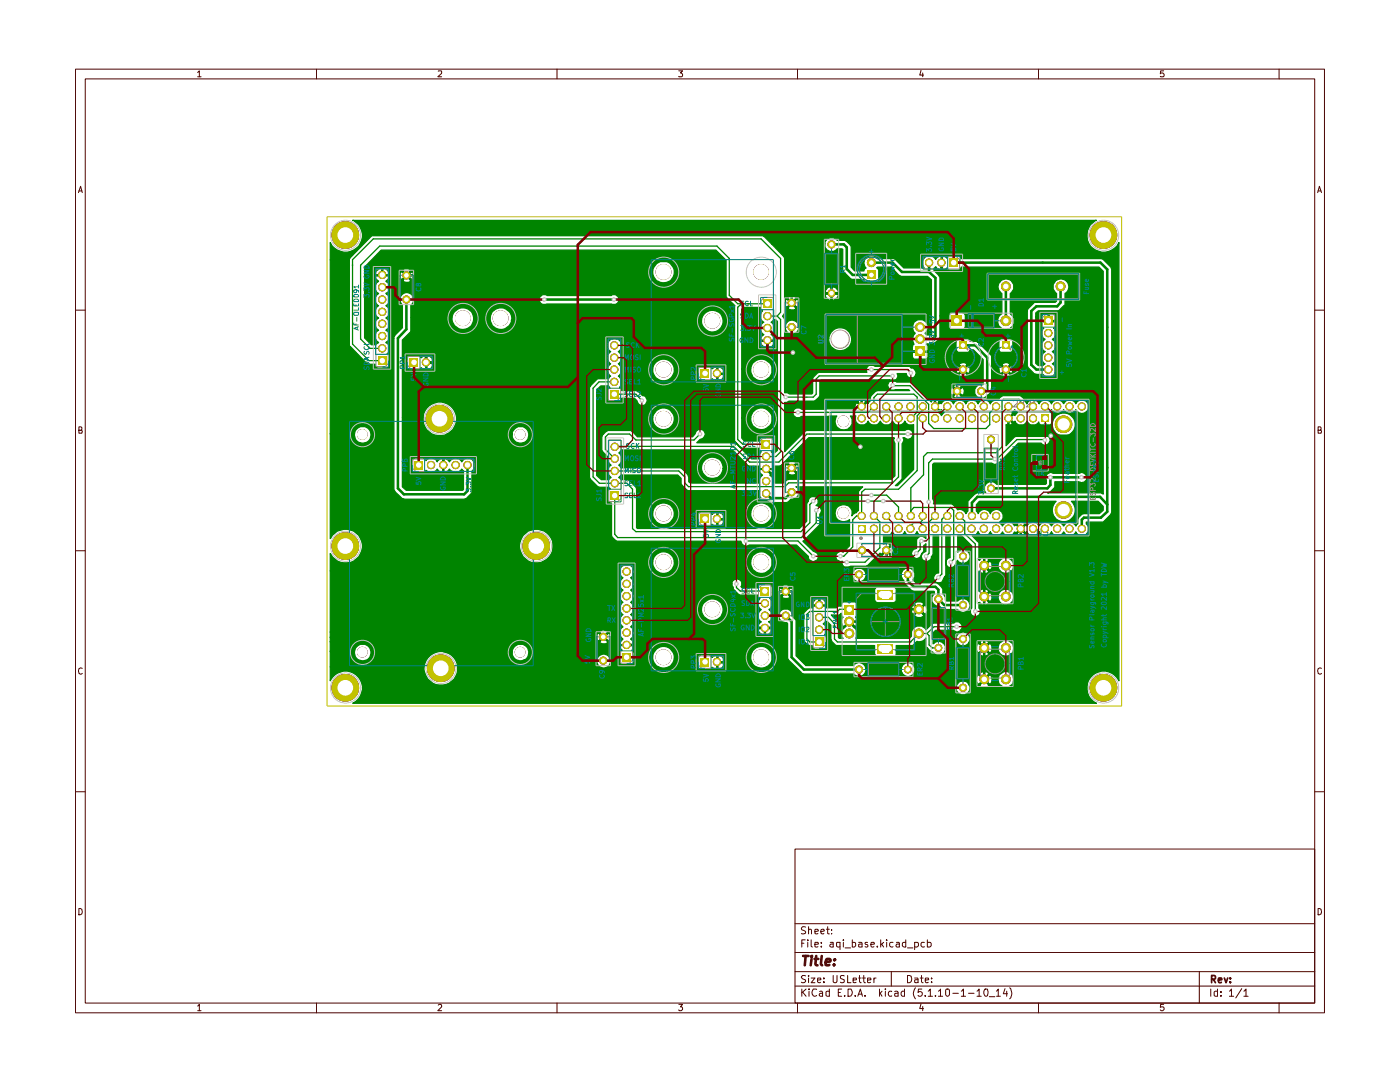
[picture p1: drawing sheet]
<svg xmlns="http://www.w3.org/2000/svg" width="279mm" height="216mm" viewBox="0 0 279 216" stroke-linecap="round" stroke-linejoin="round" font-family="sans-serif">
<g fill="none" stroke="#480000" stroke-width=".2">
<path d="M15.1 13.8h249.2v188.3h-249.2zM17 15.7h245.4v184.4h-245.4zM39.5 14.5l.3-.4v1.2M39.5 15.3h.6M63.2 13.8v1.9M87.5 14.2l.6-.1v.5l-.7 .7h.7M111.2 13.8v1.9M135.5 14.1h.7l-.4 .5 .4 .2v.4l-.1 .1-.6-.1M159.2 13.8v1.9M183.8 14.1l-.2 .9h.7M184.1 14.6v.7M207.3 13.8v1.9"/>
<path d="M232.2 14.1h-.6v.6l.1-.1h.4l.2 .2v.4l-.1 .1-.6-.1M255.3 13.8v1.9M15.7 38.4l.4-1.2 .3 1.2M15.7 38.1h.6M263 38.4l.3-1.2 .4 1.2M263.1 38.1h.5M15.1 61.9h1.9M262.4 61.9h1.9M15.7 85.8h.5l.1-.1v-.4l-.1-.1h-.5v1.2h.6l.1-.4-.2-.2M263.1 85.8h.4l.1-.1v-.4l-.1-.1h-.4v1.2h.5l.1-.4-.2-.2M15.1 109.9h1.9M262.4 109.9h1.9"/>
<path d="M16.4 133.3h-.2a.65 .65 0 0 0-.6 .6 .65 .65 0 0 0 .6 .6l.2-.1M263.7 133.3h-.2a.65 .65 0 0 0-.5 .6 .65 .65 0 0 0 .5 .6l.2-.1M15.1 158h1.9M262.4 158h1.9M158.7 169.4h103.7v30.7h-103.7zM15.7 181.3a.64 .64 0 0 1 .7 .6 .64 .64 0 0 1-.7 .6zM158.7 196.8h103.7M158.7 193.9h103.7M158.7 190.1h103.7M158.7 184.3h103.7M160 197.4v1.4M160 188.2h.4"/>
<path d="M160.2 197.9l.7 .9M160.7 187.5h-.7v1.5M160.8 194.7l-.6-.1-.3 .3a.74 .74 0 0 0 .8 .6l.1 .3a.6 .6 0 0 1-.9 .2M160.8 185l-.6-.1-.3 .3 .2 .4 .7 .3-.1 .4h-.8M160.9 197.4l-.9 .7M161.2 187.5v.2M161.2 188v1M161.4 194.6v.2M161.4 185.6l.1-.2 .5 .2v.7M161.4 184.9v1.4M161.4 195.2v.9M161.5 197.4h.1"/>
<path d="M161.5 197.8v1M161.9 195.2h.7l-.7 .9h.7M161.9 187.5v1.3l.2 .2M162.6 188.5l.7-.1-.1-.4h-.6v.9h.6M162.6 185.9l.7-.1-.1-.3h-.6v.8h.6M163 197.4h-.7a.82 .82 0 0 0-.3 .8 .82 .82 0 0 0 .6 .6l.4-.2M163.1 195.6l.7-.1-.1-.3h-.5l-.1 .1 .1 .7h.5M163.6 197.9h.5l.1 .9M163.8 185.9l.7-.1-.2-.4-.5 .2v.6l.3 .1h.3M163.9 188.8v.2M163.9 188v.2M164.2 198.1l-.6 .2-.1 .2 .2 .3 .5-.1"/>
<path d="M164.4 195.9v.2M164.4 195.2v.1M164.9 185.4h.6M165.2 184.9v1.4h.3M165.5 197.9l-.4-.1-.3 .1v.7l.3 .2 .4-.1M165.5 197.4v1.4M165.7 188h.6v1M165.9 186.3h.1M165.9 185.5v.1M166.3 194.6v1.3l.2 .2 .5-.1v-.2v-1.2M166.3 188.4h-.4l-.3 .2v.2l.3 .2 .4-.1M167.3 198h.4"/>
<path d="M167.6 188.9l-.4 .1-.2-.2v-.8h.6v1.5M168 197.4h-.7v1.4h.7M168.3 187.5v.2M168.3 188v1M168.5 194.7l-.5-.1-.3 .2 .1 .4 .7 .3-.1 .5h-.7M168.6 198.6v.2M168.7 189.1h1.1M169.2 194.6v1.5h.6M169.2 197.4h.6a.81 .81 0 0 1 .3 .9 .81 .81 0 0 1-.9 .5zM170.1 188h.5l.2 .3v.4l-.3 .3-.4-.1M170.1 187.5v1.5M170.3 195.6l.6-.1v-.3h-.6v.8h.6"/>
<path d="M170.7 198.6v.2M171.2 198.8l.5-1.4 .4 1.4M171.4 188h.6v1M171.4 195.2h.5M171.4 198.4h.6M171.5 194.6v1.2l.2 .3h.2M172 188.4l-.6 .1v.4h.6M172.1 195.2h.6M172.4 194.6v1.2l.1 .3h.2M172.6 198.6v.2M173.1 195.6l.7-.1-.1-.3h-.6v.8h.6M173.1 188h-.4l-.1 .3 .5 .2 .1 .3-.1 .2-.5-.1"/>
<path d="M173.8 188.5l.7-.1-.1-.4h-.5l-.1 .2v.6l.2 .2 .4-.1M174.4 195.2v.9M174.8 195.2h-.2l-.2 .2M175.1 188.8v.2M175.5 197.4v1.4M175.7 198.2l.3 .6M175.8 187.5v1.5M175.9 188.4l.5 .6M176 197.8l-.5 .6M176.4 188l-.6 .5M176.7 197.4h.1M176.7 197.8v1"/>
<path d="M177 187.5v.2M177 188v1M177.9 193.9v2.9M178 197.9l-.5-.1a.6 .6 0 0 0 0 1l.5-.1M178.2 188l-.6 .1-.1 .6a.45 .45 0 0 0 .7 .2M178.6 197.9h.6v.9M178.9 188h.5l.1 1M179.2 198.1l-.6 .2v.4h.6M179.5 188.4h-.5l-.2 .2 .2 .4 .5-.1M180.5 197.9l-.4-.1a.6 .6 0 0 0 0 1l.4-.1M180.5 197.4v1.4M180.8 188l-.6 .1-.1 .6a.45 .45 0 0 0 .7 .2"/>
<path d="M180.8 187.5v1.5M181.1 194.6h.4a.81 .81 0 0 1 .4 1.1l-.4 .4h-.4zM181.1 189.1h1.1M182.5 195.2h.6l.1 .9M182.5 188.9a.52 .52 0 0 0 .8-.2v-.4l-.2-.3h-.6v1.5M182.7 197.1a1.64 1.64 0 0 0 0 2.2M183.2 195.5l-.7 .1v.4h.7M183.6 195.2h.6M183.9 194.6v1.2l.2 .3h.1M184 197.4h-.7l-.1 .6 .2-.1h.5l.2 .2-.1 .5-.3 .2h-.3l-.2-.2M184.5 188h-.5l-.2 .3v.4l.3 .3 .4-.1M184.7 195.6l.6-.1-.1-.3h-.5v.1v.7h.5"/>
<path d="M184.7 198.6v.2M185.1 188h.6l.1 .3v.4a.52 .52 0 0 1-.7 .2M185.1 187.5v1.5M185.2 197.8l.5-.4v1.4M185.2 198.8h.9M185.9 195.9v.2M185.9 195.2v.1M186.7 198.6v.2M187.3 197.8l.4-.4v1.4M187.3 198.8h.8M188.8 197.4h.5l.2 .2v.9l-.4 .3-.4-.3zM190.2 198.2h1.1"/>
<path d="M191.9 197.8l.4-.4v1.4M191.9 198.8h.8M193.3 198.2h1.1M195 197.8l.4-.4v1.4M195 198.8h.8M196.5 197.4h.5a1.1 1.1 0 0 1-.2 1.4l-.3-.2-.2-.4zM197.4 198.9h1.1M198.9 197.8l.3-.4v1.4M198.9 198.8h.7M200.6 197.3l-.4 1h.9M200.9 197.8v1M201.5 197.1a1.64 1.64 0 0 1 0 2.2"/>
<path d="M239.3 193.9v6.2M241.6 197.4v1.4M243 197.9l-.4-.1-.3 .1v.7l.3 .2 .4-.1M243 197.4v1.4M243.7 198.6v.2M243.7 197.9v.1M245.4 197.8l.4-.4v1.4M245.4 198.8h.8M247.8 197.3l-1.2 1.8M248.2 197.8l.5-.4v1.4M248.2 198.8h.9M263.1 181.3a.64 .64 0 0 1 .6 .6 .64 .64 0 0 1-.6 .6z"/>
<path d="M39.5 200.7l.3-.3v1.3M39.5 201.7h.6M63.2 200.1v2M87.5 200.6l.1-.2h.4l.1 .2v.3l-.7 .8h.7M111.2 200.1v2M135.5 200.4h.7l-.4 .5 .3 .1 .1 .4-.2 .3h-.4l-.1-.2M159.2 200.1v2M183.8 200.3l-.2 .9h.7M184.1 200.8v.9M207.3 200.1v2M232.2 200.4h-.6v.6l.6-.1 .1 .5-.2 .3h-.4l-.1-.2M255.3 200.1v2"/>
</g>
<path d="M241.8 195.4l.7-.1 .1-.5-.3-.2h-.5v1.5M242.1 195.4l.5 .7M243.2 195.6l.6-.1v-.3h-.6v.1v.7h.6M244.3 195.2l.4 .9 .3-.9M245.5 195.9v.2M245.5 195.2v.1" fill="none" stroke="#480000" stroke-width=".34"/>
<path d="M160.3 190.8h1.1M160.8 190.8l-.2 1.8M162 191.3l-.2 1.3M162 190.8h-.1l.1 .1v-.1v.1M162.6 191.3h.7M162.9 190.8l-.2 1.6 .1 .1 .3 .1M164 190.8l-.2 1.6 .3 .2M164.8 192l.9-.1v-.5l-.6-.1-.3 .3v.9h.7M166.5 192.4v.2M166.6 191.4l.1 .1h-.2l.1-.1-.1 .2" fill="none" stroke="#480000" stroke-width=".51"/>
<g fill="#848400">
<path d="M180.6 114.1a.77 .77 0 0 1 .9-.2 .77 .77 0 0 1 .5 .7h-1.6z"/>
<path d="M180.4 114.6h1.6a.77 .77 0 0 1-.8 .8 .77 .77 0 0 1-.8-.8z"/>
<path d="M191.6 110.5l.6-.3v1.6a.77 .77 0 0 1-.7-.5 .77 .77 0 0 1 .1-.8z"/>
<path d="M192.2 110.2a.77 .77 0 0 1 .8 .8 .77 .77 0 0 1-.8 .8z"/>
<path d="M180.6 133.1a.77 .77 0 0 1 .9-.2 .77 .77 0 0 1 .5 .7h-1.6z"/>
<path d="M180.4 133.6h1.6a.77 .77 0 0 1-.8 .8 .77 .77 0 0 1-.8-.8z"/>
<path d="M187.3 128.5a.77 .77 0 0 1 .7 .8 .77 .77 0 0 1-.7 .8z"/>
<path d="M186.7 128.7l.6-.2v1.6a.77 .77 0 0 1-.7-.5 .77 .77 0 0 1 .1-.9z"/>
<path d="M191.6 127l.6-.3v1.6a.77 .77 0 0 1-.7-.5 .77 .77 0 0 1 .1-.8z"/>
<path d="M192.2 126.7a.77 .77 0 0 1 .8 .8 .77 .77 0 0 1-.8 .8z"/>
<path d="M197.8 96.7a.77 .77 0 0 1 .7 .7 .77 .77 0 0 1-.7 .8z"/>
<path d="M197.2 96.9l.6-.2v1.5a.77 .77 0 0 1-.7-.5 .77 .77 0 0 1 .1-.8z"/>
<path d="M142.5 73.9l.6-.2v1.6a.82 .82 0 0 1-.8-.5 .82 .82 0 0 1 .2-.9z"/>
<path d="M143.1 73.7a.82 .82 0 0 1 .8 .8 .82 .82 0 0 1-.8 .8z"/>
<path d="M142.5 103l.6-.3v1.7a.82 .82 0 0 1-.8-.5 .82 .82 0 0 1 .2-.9z"/>
<path d="M143.1 102.7a.82 .82 0 0 1 .8 .8 .82 .82 0 0 1-.8 .9z"/>
<path d="M139.9 102.7h1.6v1.7h-1.6z"/>
<path d="M152.3 97.9a.82 .82 0 0 1 .9-.2 .82 .82 0 0 1 .5 .8h-1.6z"/>
<path d="M152.1 98.5h1.6a.82 .82 0 0 1-.8 .8 .82 .82 0 0 1-.8-.8z"/>
<path d="M152.3 95.4a.82 .82 0 0 1 .9-.1 .82 .82 0 0 1 .5 .7h-1.6z"/>
<path d="M152.1 96h1.6a.82 .82 0 0 1-.8 .8 .82 .82 0 0 1-.8-.8z"/>
<path d="M152.3 93a.82 .82 0 0 1 .9-.2 .82 .82 0 0 1 .5 .8h-1.6z"/>
<path d="M152.1 93.6h1.6a.82 .82 0 0 1-.8 .8 .82 .82 0 0 1-.8-.8z"/>
<path d="M152.3 90.5a.82 .82 0 0 1 .9-.2 .82 .82 0 0 1 .5 .8h-1.6z"/>
<path d="M152.1 91.1h1.6a.82 .82 0 0 1-.8 .8 .82 .82 0 0 1-.8-.8z"/>
<path d="M152.1 87.9h1.6v1.6h-1.6z"/>
<path d="M92.7 92.2l.6-.2v1.6a.82 .82 0 0 1-.8-.5 .82 .82 0 0 1 .2-.9z"/>
<path d="M93.3 92a.82 .82 0 0 1 .8 .8 .82 .82 0 0 1-.8 .8z"/>
<path d="M90.4 92.2l.5-.2v1.6a.82 .82 0 0 1-.7-.5 .82 .82 0 0 1 .2-.9z"/>
<path d="M90.9 92a.82 .82 0 0 1 .8 .8 .82 .82 0 0 1-.8 .8z"/>
<path d="M87.9 92.2l.6-.2v1.6a.82 .82 0 0 1-.8-.5 .82 .82 0 0 1 .2-.9z"/>
<path d="M88.5 92a.82 .82 0 0 1 .8 .8 .82 .82 0 0 1-.8 .8z"/>
<path d="M121.9 94h1.6a.82 .82 0 0 1-.8 .8 .82 .82 0 0 1-.8-.8z"/>
<path d="M122.1 93.4a.82 .82 0 0 1 .9-.2 .82 .82 0 0 1 .5 .8h-1.6z"/>
<path d="M121.9 96.4h1.6a.82 .82 0 0 1-.8 .8 .82 .82 0 0 1-.8-.8z"/>
<path d="M122.1 95.9a.82 .82 0 0 1 .9-.2 .82 .82 0 0 1 .5 .7h-1.6z"/>
<path d="M121.8 98h1.7v1.6h-1.7z"/>
<path d="M124.2 126.2h1.7a.82 .82 0 0 1-.9 .9 .82 .82 0 0 1-.8-.9z"/>
<path d="M124.5 125.7a.82 .82 0 0 1 .9-.2 .82 .82 0 0 1 .5 .7h-1.7z"/>
<path d="M124.2 128.7h1.7a.82 .82 0 0 1-.9 .8 .82 .82 0 0 1-.8-.8z"/>
<path d="M124.5 128.1a.82 .82 0 0 1 .9-.2 .82 .82 0 0 1 .5 .8h-1.7z"/>
<path d="M124.2 130.3h1.7v1.6h-1.7z"/>
<path d="M124.2 114h1.7a.82 .82 0 0 1-.9 .9 .82 .82 0 0 1-.8-.9z"/>
<path d="M124.5 113.5a.82 .82 0 0 1 .9-.2 .82 .82 0 0 1 .5 .7h-1.7z"/>
<path d="M124.2 116.5h1.7a.82 .82 0 0 1-.9 .8 .82 .82 0 0 1-.8-.8z"/>
<path d="M124.5 115.9a.82 .82 0 0 1 .9-.2 .82 .82 0 0 1 .5 .8h-1.7z"/>
<path d="M124.2 119h1.7a.82 .82 0 0 1-.9 .8 .82 .82 0 0 1-.8-.8z"/>
<path d="M124.5 118.4a.82 .82 0 0 1 .9-.2 .82 .82 0 0 1 .5 .8h-1.7z"/>
<path d="M124.2 121.4h1.7a.82 .82 0 0 1-.9 .8 .82 .82 0 0 1-.8-.8z"/>
<path d="M124.5 120.8a.82 .82 0 0 1 .9-.1 .82 .82 0 0 1 .5 .7h-1.7z"/>
<path d="M124.2 123.8h1.7a.82 .82 0 0 1-.9 .8 .82 .82 0 0 1-.8-.8z"/>
<path d="M124.5 123.2a.82 .82 0 0 1 .9-.2 .82 .82 0 0 1 .5 .8h-1.7z"/>
<path d="M85.4 92.2l.6-.2v1.6a.82 .82 0 0 1-.7-.5 .82 .82 0 0 1 .1-.9z"/>
<path d="M86 92a.82 .82 0 0 1 .8 .8 .82 .82 0 0 1-.8 .8z"/>
<path d="M82.7 92h1.7v1.6h-1.7z"/>
<path d="M121.8 68.9h1.6a.82 .82 0 0 1-.8 .8 .82 .82 0 0 1-.8-.8z"/>
<path d="M122 68.3a.82 .82 0 0 1 .9-.1 .82 .82 0 0 1 .5 .7h-1.6z"/>
<path d="M121.8 71.4h1.6a.82 .82 0 0 1-.8 .8 .82 .82 0 0 1-.8-.8z"/>
<path d="M122 70.8a.82 .82 0 0 1 .9-.2 .82 .82 0 0 1 .5 .8h-1.6z"/>
<path d="M84.4 71.7l.6-.2v1.6a.82 .82 0 0 1-.8-.5 .82 .82 0 0 1 .2-.9z"/>
<path d="M85 71.5a.82 .82 0 0 1 .8 .8 .82 .82 0 0 1-.8 .8z"/>
<path d="M81.8 71.5h1.6v1.6h-1.6z"/>
<path d="M75.5 62.2h1.6a.82 .82 0 0 1-.8 .8 .82 .82 0 0 1-.8-.8z"/>
<path d="M75.7 61.6a.82 .82 0 0 1 .9-.1 .82 .82 0 0 1 .5 .7h-1.6z"/>
<path d="M75.5 64.6h1.6a.82 .82 0 0 1-.8 .8 .82 .82 0 0 1-.8-.8z"/>
<path d="M75.7 64a.82 .82 0 0 1 .9-.2 .82 .82 0 0 1 .5 .8h-1.6z"/>
<path d="M75.5 67.1h1.6a.82 .82 0 0 1-.8 .8 .82 .82 0 0 1-.8-.8z"/>
<path d="M75.7 66.5a.82 .82 0 0 1 .9-.2 .82 .82 0 0 1 .5 .8h-1.6z"/>
<path d="M75.5 69.5h1.6a.82 .82 0 0 1-.8 .8 .82 .82 0 0 1-.8-.8z"/>
<path d="M75.7 68.9a.82 .82 0 0 1 .9-.1 .82 .82 0 0 1 .5 .7h-1.6z"/>
<path d="M75.4 71.1h1.6v1.6h-1.6z"/>
<path d="M75.5 54.9h1.6a.82 .82 0 0 1-.8 .8 .82 .82 0 0 1-.8-.8z"/>
<path d="M75.7 54.3a.82 .82 0 0 1 .9-.2 .82 .82 0 0 1 .5 .8h-1.6z"/>
<path d="M75.5 57.3h1.6a.82 .82 0 0 1-.8 .8 .82 .82 0 0 1-.8-.8z"/>
<path d="M75.7 56.7a.82 .82 0 0 1 .9-.1 .82 .82 0 0 1 .5 .7h-1.6z"/>
<path d="M75.5 59.8h1.6a.82 .82 0 0 1-.8 .8 .82 .82 0 0 1-.8-.8z"/>
<path d="M75.7 59.2a.82 .82 0 0 1 .9-.2 .82 .82 0 0 1 .5 .8h-1.6z"/>
<path d="M139.9 73.7h1.6v1.7h-1.6z"/>
<path d="M152.6 67.3a.82 .82 0 0 1 .9-.2 .82 .82 0 0 1 .5 .8h-1.7z"/>
<path d="M152.3 67.9h1.7a.82 .82 0 0 1-.8 .8 .82 .82 0 0 1-.9-.8z"/>
<path d="M152.6 64.9a.82 .82 0 0 1 .9-.2 .82 .82 0 0 1 .5 .7h-1.7z"/>
<path d="M152.3 65.4h1.7a.82 .82 0 0 1-.8 .9 .82 .82 0 0 1-.9-.9z"/>
<path d="M152.6 62.5a.82 .82 0 0 1 .9-.2 .82 .82 0 0 1 .5 .8h-1.7z"/>
<path d="M152.3 63.1h1.7a.82 .82 0 0 1-.8 .8 .82 .82 0 0 1-.9-.8z"/>
<path d="M152.3 59.8h1.6v1.6h-1.6z"/>
<path d="M121.8 73.7h1.6a.82 .82 0 0 1-.8 .9 .82 .82 0 0 1-.8-.9z"/>
<path d="M122 73.2a.82 .82 0 0 1 .9-.2 .82 .82 0 0 1 .5 .7h-1.6z"/>
<path d="M121.8 76.2h1.6a.82 .82 0 0 1-.8 .8 .82 .82 0 0 1-.8-.8z"/>
<path d="M122 75.6a.82 .82 0 0 1 .9-.2 .82 .82 0 0 1 .5 .8h-1.6z"/>
<path d="M121.8 77.8h1.6v1.7h-1.6z"/>
<path d="M121.9 89.2h1.6a.82 .82 0 0 1-.8 .8 .82 .82 0 0 1-.8-.8z"/>
<path d="M122.1 88.6a.82 .82 0 0 1 .9-.2 .82 .82 0 0 1 .5 .8h-1.6z"/>
<path d="M121.9 91.5h1.6a.82 .82 0 0 1-.8 .8 .82 .82 0 0 1-.8-.8z"/>
<path d="M122.1 90.9a.82 .82 0 0 1 .9-.1 .82 .82 0 0 1 .5 .7h-1.6z"/>
<path d="M171.2 104.7h1.5v1.6h-1.5z"/>
<path d="M162.7 120.7h1.6a.82 .82 0 0 1-.8 .8 .82 .82 0 0 1-.8-.8z"/>
<path d="M162.9 120.2a.82 .82 0 0 1 .9-.2 .82 .82 0 0 1 .5 .7h-1.6z"/>
<path d="M168.5 120.6h1.9v2h-1.9z"/>
<path d="M152.1 119.8a.82 .82 0 0 1 .9-.2 .82 .82 0 0 1 .5 .8h-1.7z"/>
<path d="M151.8 120.4h1.7a.82 .82 0 0 1-.8 .8 .82 .82 0 0 1-.9-.8z"/>
<path d="M151.8 117.2h1.6v1.6h-1.6z"/>
<path d="M142.5 131.5l.6-.2v1.6a.82 .82 0 0 1-.8-.5 .82 .82 0 0 1 .2-.9z"/>
<path d="M143.1 131.3a.82 .82 0 0 1 .8 .8 .82 .82 0 0 1-.8 .8z"/>
<path d="M139.9 131.3h1.6v1.6h-1.6z"/>
<path d="M162.7 125.6h1.6a.82 .82 0 0 1-.8 .9 .82 .82 0 0 1-.8-.9z"/>
<path d="M162.9 125.1a.82 .82 0 0 1 .9-.2 .82 .82 0 0 1 .5 .7h-1.6z"/>
<path d="M162.6 127.3h1.7v1.6h-1.7z"/>
<path d="M152.1 124.7a.82 .82 0 0 1 .9-.2 .82 .82 0 0 1 .5 .8h-1.7z"/>
<path d="M151.8 125.3h1.7a.82 .82 0 0 1-.8 .8 .82 .82 0 0 1-.9-.8z"/>
<path d="M152.1 122.3a.82 .82 0 0 1 .9-.2 .82 .82 0 0 1 .5 .7h-1.7z"/>
<path d="M151.8 122.8h1.7a.82 .82 0 0 1-.8 .9 .82 .82 0 0 1-.9-.9z"/>
<path d="M162.7 123.2h1.6a.82 .82 0 0 1-.8 .8 .82 .82 0 0 1-.8-.8z"/>
<path d="M162.9 122.6a.82 .82 0 0 1 .9-.2 .82 .82 0 0 1 .5 .8h-1.6z"/>
<path d="M175.2 128.4h3v2h-3z"/>
<path d="M175.2 117.7h3v1.9h-3z"/>
<path d="M207.9 82.7h1.4v1.5h-1.4z"/>
<path d="M200.1 63.2a1.06 1.06 0 0 1 1.1-.1 1.06 1.06 0 0 1 .6 .9h-2.1v-.3z"/>
<path d="M199.7 64h2.1a1.06 1.06 0 0 1-1.1 1.1 1.06 1.06 0 0 1-1-1.1z"/>
<path d="M208.4 63.2h1.7v1.7h-1.7z"/>
<path d="M191.4 68.2h1.6v1.5h-1.6z"/>
<path d="M182.9 67l.7-.3v1.9a.91 .91 0 0 1-.9-.6 .91 .91 0 0 1 .2-1z"/>
<path d="M183.6 66.7a.92 .92 0 0 1 1 .9 .92 .92 0 0 1-1 1z"/>
<path d="M183.6 66.8v1.8z"/>
<path d="M182.6 69.2h2v1.8h-2z"/>
<path d="M208.6 73.2a.82 .82 0 0 1 .9-.2 .82 .82 0 0 1 .5 .7h-1.6z"/>
<path d="M208.4 73.7h1.6a.82 .82 0 0 1-.8 .9 .82 .82 0 0 1-.8-.9z"/>
<path d="M208.6 70.8a.82 .82 0 0 1 .9-.2 .82 .82 0 0 1 .5 .8h-1.6z"/>
<path d="M208.4 71.4h1.6a.82 .82 0 0 1-.8 .8 .82 .82 0 0 1-.8-.8z"/>
<path d="M208.6 68.3a.82 .82 0 0 1 .9-.1 .82 .82 0 0 1 .5 .7h-1.6z"/>
<path d="M208.4 68.9h1.6a.82 .82 0 0 1-.8 .8 .82 .82 0 0 1-.8-.8z"/>
<path d="M208.6 65.9a.82 .82 0 0 1 .9-.2 .82 .82 0 0 1 .5 .8h-1.6z"/>
<path d="M208.4 66.5h1.6a.82 .82 0 0 1-.8 .8 .82 .82 0 0 1-.8-.8z"/>
<path d="M200 68.2h1.5v1.5h-1.5z"/>
<path d="M173 54h1.7v1.7h-1.7z"/>
<path d="M165.9 57.7a.77 .77 0 0 1 .8 .8 .77 .77 0 0 1-.8 .8z"/>
<path d="M165.4 58l.5-.3v1.6a.77 .77 0 0 1-.7-.5 .77 .77 0 0 1 .2-.8z"/>
<path d="M185.4 51.6a.82 .82 0 0 1 .8 .8 .82 .82 0 0 1-.8 .8z"/>
<path d="M184.8 51.8l.6-.2v1.6a.82 .82 0 0 1-.7-.5 .82 .82 0 0 1 .1-.9z"/>
<path d="M166.4 66.5l.8-.5h.4v3.3a1.68 1.68 0 0 1-1.5-1 1.68 1.68 0 0 1 .3-1.8z"/>
<path d="M167.6 66a1.68 1.68 0 0 1 1.7 1.6 1.68 1.68 0 0 1-1.7 1.7z"/>
<path d="M189.9 63h2.1v2.1h-2.1z"/>
<path d="M187.9 51.6a.82 .82 0 0 1 .8 .8 .82 .82 0 0 1-.8 .8z"/>
<path d="M187.3 51.8l.6-.2v1.6a.82 .82 0 0 1-.8-.5 .82 .82 0 0 1 .2-.9z"/>
<path d="M189.5 51.6h1.7v1.7h-1.7z"/>
<path d="M182.9 64.6l.7-.2v1.8a.91 .91 0 0 1-.9-.6 .91 .91 0 0 1 .2-1z"/>
<path d="M183.6 64.4a.92 .92 0 0 1 1 .9 .92 .92 0 0 1-1 .9z"/>
<path d="M183.6 64.3v1.8z"/>
<circle cx="191.5" cy="103" r=".8"/>
<circle cx="194" cy="103" r=".8"/>
<circle cx="196.4" cy="103" r=".8"/>
<circle cx="198.8" cy="103" r=".8"/>
<circle cx="200.7" cy="112.9" r=".97"/>
<circle cx="196.4" cy="112.9" r=".97"/>
<circle cx="184.1" cy="83.5" r=".8"/>
<circle cx="186.6" cy="83.5" r=".8"/>
<circle cx="189.1" cy="81.1" r=".8"/>
<circle cx="186.6" cy="81.1" r=".8"/>
<circle cx="184.1" cy="81.1" r=".8"/>
<circle cx="179.3" cy="83.5" r=".8"/>
<circle cx="181.8" cy="83.5" r=".8"/>
<circle cx="181.7" cy="81.1" r=".8"/>
<circle cx="179.3" cy="81.1" r=".8"/>
<circle cx="176.9" cy="81.1" r=".8"/>
<circle cx="184.1" cy="103" r=".8"/>
<circle cx="186.6" cy="103" r=".8"/>
<circle cx="189.1" cy="103" r=".8"/>
<circle cx="186.6" cy="105.5" r=".8"/>
<circle cx="184.1" cy="105.5" r=".8"/>
<circle cx="179.3" cy="103" r=".8"/>
<circle cx="181.8" cy="103" r=".8"/>
<circle cx="181.7" cy="105.5" r=".8"/>
<circle cx="179.3" cy="105.5" r=".8"/>
<circle cx="176.9" cy="105.5" r=".8"/>
<circle cx="220.2" cy="137.2" r="2.75"/>
<circle cx="192.2" cy="137.2" r=".8"/>
<circle cx="200.7" cy="119" r=".97"/>
<circle cx="200.7" cy="135.5" r=".97"/>
<circle cx="196.4" cy="135.5" r=".97"/>
<circle cx="200.7" cy="129.3" r=".97"/>
<circle cx="196.4" cy="129.3" r=".97"/>
<circle cx="183.4" cy="121.6" r=".97"/>
<circle cx="192.2" cy="120.7" r=".8"/>
<circle cx="196.4" cy="119" r=".97"/>
<circle cx="187.3" cy="119.5" r=".8"/>
<circle cx="183.4" cy="126.4" r=".97"/>
<circle cx="196.4" cy="83.5" r=".8"/>
<circle cx="198.8" cy="83.5" r=".8"/>
<circle cx="201.2" cy="81.1" r=".8"/>
<circle cx="198.8" cy="81.1" r=".8"/>
<circle cx="196.3" cy="81.1" r=".8"/>
<circle cx="197.8" cy="87.7" r=".8"/>
<circle cx="189.1" cy="83.5" r=".8"/>
<circle cx="191.5" cy="83.5" r=".8"/>
<circle cx="194" cy="83.5" r=".8"/>
<circle cx="193.9" cy="81.1" r=".8"/>
<circle cx="191.5" cy="81.1" r=".8"/>
<circle cx="212.3" cy="84.7" r="1.74"/>
<circle cx="212.3" cy="101.8" r="1.74"/>
<circle cx="213.4" cy="105.5" r=".8"/>
<circle cx="211" cy="105.5" r=".8"/>
<circle cx="215.9" cy="105.5" r=".8"/>
<circle cx="208.5" cy="105.5" r=".8"/>
<circle cx="206.2" cy="105.5" r=".8"/>
<circle cx="203.7" cy="105.5" r=".8"/>
<circle cx="201.2" cy="105.5" r=".8"/>
<circle cx="198.8" cy="105.5" r=".8"/>
<circle cx="196.3" cy="105.5" r=".8"/>
<circle cx="193.9" cy="105.5" r=".8"/>
<circle cx="191.5" cy="105.5" r=".8"/>
<circle cx="189.1" cy="105.5" r=".8"/>
<circle cx="172" cy="83.5" r=".8"/>
<circle cx="174.4" cy="83.5" r=".8"/>
<circle cx="176.9" cy="83.5" r=".8"/>
<circle cx="174.4" cy="81.1" r=".8"/>
<circle cx="172" cy="81.1" r=".8"/>
<circle cx="168.3" cy="84.1" r="1.14"/>
<circle cx="151.9" cy="83.6" r="1.57"/>
<circle cx="151.9" cy="73.7" r="1.57"/>
<circle cx="142.2" cy="93.3" r="1.57"/>
<circle cx="132.4" cy="102.4" r="1.57"/>
<circle cx="151.9" cy="102.4" r="1.57"/>
<circle cx="158" cy="93.4" r=".8"/>
<circle cx="158" cy="98.2" r=".8"/>
<circle cx="107" cy="109" r="2.75"/>
<circle cx="88" cy="133.3" r="2.75"/>
<circle cx="68.9" cy="109" r="2.75"/>
<circle cx="72.3" cy="130.1" r="1.06"/>
<circle cx="68.9" cy="137.2" r="2.75"/>
<circle cx="103.8" cy="130.1" r="1.06"/>
<circle cx="120.4" cy="127.1" r=".8"/>
<circle cx="120.4" cy="131.8" r=".8"/>
<circle cx="87.7" cy="83.6" r="2.75"/>
<circle cx="103.8" cy="86.7" r="1.06"/>
<circle cx="72.3" cy="86.7" r="1.06"/>
<circle cx="99.9" cy="63.5" r="1.57"/>
<circle cx="92.4" cy="63.5" r="1.57"/>
<circle cx="68.9" cy="46.9" r="2.75"/>
<circle cx="81.1" cy="54.9" r=".8"/>
<circle cx="81.1" cy="59.8" r=".8"/>
<circle cx="142.2" cy="64" r="1.57"/>
<circle cx="132.4" cy="73.7" r="1.57"/>
<circle cx="151.9" cy="54.3" r="1.57"/>
<circle cx="158" cy="60.4" r=".8"/>
<circle cx="158" cy="65.3" r=".8"/>
<circle cx="132.4" cy="54.3" r="1.57"/>
<circle cx="132.4" cy="83.6" r="1.57"/>
<circle cx="172" cy="103" r=".8"/>
<circle cx="174.4" cy="103" r=".8"/>
<circle cx="176.9" cy="103" r=".8"/>
<circle cx="174.4" cy="105.5" r=".8"/>
<circle cx="168.3" cy="102.4" r="1.14"/>
<circle cx="151.9" cy="112.2" r="1.57"/>
<circle cx="156.8" cy="118" r=".8"/>
<circle cx="142.2" cy="121.6" r="1.57"/>
<circle cx="132.4" cy="131.1" r="1.57"/>
<circle cx="132.4" cy="112.2" r="1.57"/>
<circle cx="151.9" cy="131.1" r="1.57"/>
<circle cx="156.8" cy="122.8" r=".8"/>
<circle cx="171.4" cy="133.6" r=".8"/>
<circle cx="169.5" cy="124" r=".97"/>
<circle cx="169.5" cy="126.4" r=".97"/>
<circle cx="171.4" cy="114.6" r=".8"/>
<circle cx="176.9" cy="109.8" r=".8"/>
<circle cx="172" cy="109.8" r=".8"/>
<circle cx="215.9" cy="81.1" r=".8"/>
<circle cx="213.4" cy="81.1" r=".8"/>
<circle cx="211" cy="81.1" r=".8"/>
<circle cx="208.5" cy="81.1" r=".8"/>
<circle cx="201.2" cy="83.5" r=".8"/>
<circle cx="203.7" cy="83.5" r=".8"/>
<circle cx="206.2" cy="83.5" r=".8"/>
<circle cx="206.2" cy="81.1" r=".8"/>
<circle cx="203.7" cy="81.1" r=".8"/>
<circle cx="200.7" cy="57.1" r=".97"/>
<circle cx="211.7" cy="57.1" r=".97"/>
<circle cx="220.2" cy="46.9" r="2.75"/>
<circle cx="191" cy="78.1" r=".8"/>
<circle cx="195.8" cy="78.1" r=".8"/>
<circle cx="192.2" cy="73.7" r=".8"/>
<circle cx="200.7" cy="73.7" r=".8"/>
<circle cx="173.9" cy="52.4" r=".89"/>
<circle cx="165.9" cy="48.8" r=".8"/>
</g>
<g fill="none" stroke="#008400" stroke-width=".25">
<path d="M145.5 58.9l1.7 1.7h6M151.9 47.7l3.9 3.9v10.7l-.7 .8M118.4 77.5v17.7l1.2 1.2h5.5l1.1 1.2M122.6 78.7h4.3l1.2 1.2M148 60.6l-.8 .7v26.4l1 .9h4.7M153.2 63.1h1.9M155.1 63.1l.7 .7v26.4M122.7 89.2l23.7-.1 3.2 3.1h5.8M122.7 94h12.8l1.1 1.2v1.1l.8 .8h19.2l.8-.8M139.7 86.6l-1.2 1.2h-11.6l-1.3-1.2h-4.2l-.6 .6v2.5l1.9 1.8M162.3 100l-.7 .7v3.6l-1.8 1.8M172 98.2v4.8h-1.1l-.7 .7v5.4l-1.8 1.9h-.7"/>
<path d="M173.2 100h3.1M173.9 98.8h3.1M162.9 101.9v2.4l-3 3M167.7 113.3h.2M174.4 103l1.2 1.1v5.2l-3 2.9h-3.6M176.4 113.3v.2"/>
</g>
<path d="M128.4 58.7v7.3M158 59.2v1.2M158 98.2l-1.2 1.2h-3l-.9-.9M170.2 92.1l-1.3 1.3h-10.9M177 109.9v2.9l-.6 .5h-13.5" fill="none" stroke="#008400" stroke-width=".51"/>
<circle cx="122.5" cy="59.8" r=".25" fill="#008400"/>
<path d="M81 54.9h.1M145.5 58.9v-7.3l-2.4-2.5h-67.3l-3.8 3.8v14.7l1.8 1.9h2.5M151.9 47.7h-77.4l-4.1 4.1v16.9l3.3 3.3h2.6" fill="none" stroke="#008400" stroke-width=".25"/>
<path d="M81.1 54.9h2.9M124.8 55l3.6 3.7" fill="none" stroke="#008400" stroke-width=".51"/>
<path d="M65.9 48.4a3.3 3.3 0 0 0 5.4 1 3.3 3.3 0 0 0-.9-5.4h148.4h-.2a3.4 3.4 0 0 0-.7 5.4 3.4 3.4 0 0 0 5.4-1v87.4l-.1-.1a3.4 3.4 0 0 0-5.4-.7 3.4 3.4 0 0 0 1 5.3h-148.4l.2-.1a3.4 3.4 0 0 0 1.7-3.1h118.5v.3a1.38 1.38 0 0 0 1.7 1.2 1.38 1.38 0 0 0 .9-1.9h2.1l.1 .2 .9 .3 .7-.3 .1-.2-.8-.9-1 .9h-2.1a1.33 1.33 0 0 0-2.1-.5l-.5 .9h-118.5a3.4 3.4 0 0 0-2.7-3.1 3.4 3.4 0 0 0-3.7 1.8v-2.7h18.7a3.4 3.4 0 0 0 2 3.4 3.4 3.4 0 0 0 3.9-.8h104.4l.2 .7 .3 .1 .8-.9h.4l.9 .9 .2-.1 .2-.3 .1-.7h1.2a1.56 1.56 0 0 0 2 1.6 1.56 1.56 0 0 0 .7-2.5 1.56 1.56 0 0 0-2.6 .3l-.1 .6h-1.2l-.3-.7h-.2l-.9 .9h-.4l-.8-.9-.5 .3v.7h-104.4a3.4 3.4 0 0 0-2.1-5.7h13.8v.7a1.65 1.65 0 0 0 2.1 1.1h14.8v.2a1.4 1.4 0 0 0 2.1 1.1 1.4 1.4 0 0 0 0-2.4 1.4 1.4 0 0 0-2.1 1.1h-14.7l.3-.1a1.59 1.59 0 0 0 .8-1.4h18.2v1.8l.1 .4 .4 .1h1.8l.4-.1 .1-.4v-1.2h3.8v.5a2.17 2.17 0 0 0 2.1 1.9 2.17 2.17 0 0 0 2.2-1.9h4.7v1.8l.4 .4h2.1l.3-.5 .7 .5 .2-.2v-1.1h.3v1.1l.2 .2 .6-.4a.65 .65 0 0 0 .3-.9h-1.4v-1.5h.3v1.2h1.1l.2-.2-.6-.9h5.8a2.17 2.17 0 0 0 1.7 2.4 2.17 2.17 0 0 0 2.5-1.5 2.23 2.23 0 0 0-2.7-2.7 2.21 2.21 0 0 0-1.5 1.8h-5.9l-.4-.1h-.7l-.7 .4-.3-.4-.3-.1h-1.6l-.6 .4v.3h-4.7a2.17 2.17 0 0 0-2-2.4 2.17 2.17 0 0 0-2.3 1.9h-3.8l-.1-.9-.3-.3 .3-.5v-.4h-2.6a.64 .64 0 0 0 .4 .9l-.5 .3v.3h-18.2v-.3a1.68 1.68 0 0 0-1.5-1.5 1.68 1.68 0 0 0-1.8 1.2v.3h-14.5a3.5 3.5 0 0 0-3.1 3.1h-18.7v-3.1h4.8v.3a1.66 1.66 0 0 0 2.6 1.3 1.66 1.66 0 0 0 0-2.8 1.66 1.66 0 0 0-2.6 1.2h-4.8v-1.9h53.8l.1 .2a1.02 1.02 0 0 0 1.5-.2l-.9-.8-.7 .8h-53.8v-.9h53.2l.1 .6 .3 .1 .8-.8h.3l.9 .8a1.19 1.19 0 0 0 .1-1.5h-.1l-.9 .7h-.3l-.8-.7h-.3l-.1 .8h-53.2v-1.1h53.8l.7 .9 .9-.9a1.08 1.08 0 0 0-1.6 0h-53.8v-12.2h57.8v.4a1.25 1.25 0 0 0 .6 1 1.43 1.43 0 0 0 0 2.4 1.44 1.44 0 0 0 0 2.5 1.44 1.44 0 0 0 0 2.4 1.46 1.46 0 0 0 0 2.5 1.46 1.46 0 0 0 0 2.4l-.2 .3a.58 .58 0 0 0-.3 .8h2.6v-.4l-.5-.7 .3-.3a1.29 1.29 0 0 0 .2-1.5l24.9 .1a1.06 1.06 0 0 0 1.2 .8v-1.2h.3v1.2l.2 .1a1.45 1.45 0 0 0 1-1v-.3h-2.6l-.1 .3h-24.9l-.5-.6a1.44 1.44 0 0 0 0-2.5l.5-.5 .1-.6h13.5v.4a2.17 2.17 0 0 0 3.3 1.6 2.17 2.17 0 0 0 0-3.7 2.17 2.17 0 0 0-3.3 1.7h-13.5l-.1-.7-.5-.6 .1-.1a1.49 1.49 0 0 0-.1-2.4 1.26 1.26 0 0 0 .6-1.2h19.6l.2 1.1 1.3 1.1h3.7v.4l.4 .3-.1 .1a1.38 1.38 0 0 0 .3 2.1 1.44 1.44 0 0 0 0 2.5l-.5 .5-.1 .4 .1 .2h2.6v-.4l-.6-.7 .2-.1 .4-.4 .1-.9h1.3v.3a1.47 1.47 0 0 0 1.6 1.2l.2 .2v7l.2 .4 2.6 2.5 .3 .2h10.1a1.4 1.4 0 0 0 1.6 .4 1.4 1.4 0 0 0 .8-1.4h7.1v.5a1.42 1.42 0 0 0 2.4 .5h13.2l1 .9 .8-.9-.3-.4-.6-.1-.8 .2-.1 .3h-13.2a1.39 1.39 0 0 0-.5-2.2 1.39 1.39 0 0 0-1.9 1.2h-7.1l-.1-.5a1.31 1.31 0 0 0-2.3-.2h-9.6l-1.9-2v-7.1l-.7-.6v-.5h2.2v5.2l1 1h.7l.2 .6 .3 .2h1.9l.3-.2 .2-.3v-1.9l-.5-.5a1.38 1.38 0 0 0-.2-2.2l.5-.5h.3l.7 .8v2.7l.2 .5 .7 .7 7.8 .1v1.7l.2 .3 .3 .2 3.6-.1 .3-.3v-1.8h3.3l.8-.8 .6 .1 .6-.2 .6-.6 .1 1.9 .7 .7 .5 .2 .8 .6h.8l.5-.3h7.3l.1 .3a1.16 1.16 0 0 0 1.7-.3l-.8-.9-1 .9h-7.3l.2-.1 .3-.6v-.3h6.2a.82 .82 0 0 0 .5 .9l.8-1h.4l.9 1 .4-.4 .1-.7h1.2a1.59 1.59 0 0 0 2 1.6 1.59 1.59 0 0 0 .8-2.5 1.59 1.59 0 0 0-2.7 .3l-.1 .6h-1.2l-.3-.7-.2-.1-.9 .9h-.4l-.8-.9-.3 .1-.2 .3v.6h-6.2a1.38 1.38 0 0 0-.9-1.4 1.38 1.38 0 0 0-1.6 .5v-1.1h4.6a1.38 1.38 0 0 0 .9 1.4 1.38 1.38 0 0 0 1.6-.6h2.2l1 1 .8-1-.1-.2-.6-.2-.8 .1-.3 .3h-2.2l.1-.1a1.39 1.39 0 0 0-.8-1.9 1.39 1.39 0 0 0-1.8 1.2h-4.6v-.6l-.1-.4 .6-.6 3.7 .1a1 1 0 0 0 1.3-.1 1 1 0 0 0 0-1.4 1 1 0 0 0-1.3-.1h-4.1l-1.5 1.4-.1-.3a1.63 1.63 0 0 0-2-.3 1.63 1.63 0 0 0-.8 1.9l-.4 .4h-10.7a1.6 1.6 0 0 0-.4-2.2l-.9-1-1 1.1a1.45 1.45 0 0 0-.2 2.1h-.8l-.2-.2v-2.9l-1.4-1.6h1.6l.4-.3 .1 .6 .3 .1-.1 .1a1.43 1.43 0 0 0 0 1.7l.2 .1 1.1-1.1 1.1 1.1 .3-.1 .1-.3a1.16 1.16 0 0 0-.3-1.5l.4-.2v-.2h11.4l.1 .3 .3 .1a1.16 1.16 0 0 0 1.4-.1l.1-.3-1-.9-.9 .9h-11.4v-1h10.8a.67 .67 0 0 0 .4 .9l1-1h.3l.9 1 .3-.1a1.16 1.16 0 0 0-.3-1.7l-.9 .8h-.3l-1-.8-.2 .1-.2 .8h-10.8v-1.1h11.4l.9 .9 1-.9-.1-.2a1.13 1.13 0 0 0-1.8 .2h-11.4l-.4-.5h-2.3l-.4 .3-.1 .5h-.6l-.4 .4h-2l-.1-.4h-2.5l-.1 .4h-.6l-.4 .2-.7 .7-.1 .4h-2.2l-.3-.6-.6-.5-1.1 .1a1.46 1.46 0 0 0-.8 1.1h-1.3l-.1-.5-.5-.6a1.25 1.25 0 0 0 .6-1.2h8.1l.1 .3h1.1v-1.2h.2v1.2h1.2l.1-.3-.4-.6a.92 .92 0 0 0-1.1-.3 1.14 1.14 0 0 0-1.2 .9h-8.1l-.1-.6-.4-.4 .4-.2v-.2h2.1v.2l.5 .2 .8-.1 .2-.3-.8-.8-.7 .8h-2.1l.1-.9h1.3l.2 .6 .2 .1 .9-.7h.3l.8 .7 .3-.2 .1-.9h16.3v2.1l.2 .3 .3 .2h3.3l.6-.5v-2.3l-.4-.4h-3.5l-.3 .2-.2 .4h-16.3l-.1-.2-.3-.2-.8 .8h-.3l-.9-.8a.81 .81 0 0 0-.4 .8h-1.3v-1h2l.7 .8 .8-.8-.1-.2a1.39 1.39 0 0 0-1.4 0v.2h-2l-.1-.4-.4-.2h-1.8l-.4 .2-.1 .6h-3.2l-.2-.3 .1-.2v-.6l-.1-.3a1.01 1.01 0 0 0-1.1-.3 1.01 1.01 0 0 0-.7 .9h-19.6l-.1-.6-.5-.6 .5-.7h43.6a1.4 1.4 0 0 0 1.4 1.5 1.4 1.4 0 0 0 1.4-1.5h7.1v.5l.2 .5 .3 .2 .1 .5 1.5 1.6 4.4 .1 .1 .5-.3 .2a1.47 1.47 0 0 0 .7 2.2h.6l.8 .7h2.8a1.38 1.38 0 0 0 2.1 .2 1.38 1.38 0 0 0 0-2 1.38 1.38 0 0 0-2.1 .1h-2.2l-.2-.1a1.49 1.49 0 0 0-.5-1.3l-.1-1.1-.8-.9-.4-.2h-4.1l-.6-.6a1.36 1.36 0 0 0 .2-1.6 1.33 1.33 0 0 0-1.5-.8 1.33 1.33 0 0 0-1 1.3h-7.1l-.1-.5a1.39 1.39 0 0 0-1.5-.8 1.39 1.39 0 0 0-1.2 1.3l-43.6-.1a1.44 1.44 0 0 0-1-1.8 1.44 1.44 0 0 0-1.7 1.2h-57.8v-3.5a3.4 3.4 0 0 0 4 1.8 3.4 3.4 0 0 0 2.4-3.5h31.4v.6a3.3 3.3 0 0 0 4.6 2.8h22v.4a2.17 2.17 0 0 0 2.3 1.9 2.17 2.17 0 0 0 2-2.3h15.2v.4a2.17 2.17 0 0 0 3.3 1.6 2.17 2.17 0 0 0 0-3.7 2.17 2.17 0 0 0-3.3 1.7h-15.2l-.1-.5a2.17 2.17 0 0 0-2.3-1.5 2.17 2.17 0 0 0-1.9 2h-22l.3-.1a3.4 3.4 0 0 0 .3-5.8 3.4 3.4 0 0 0-5.2 2.5h-31.4l-.1-.7a3.4 3.4 0 0 0-3-2.4 3.4 3.4 0 0 0-3.3 1.9v-20.9h4.8a1.66 1.66 0 0 0 2.2 1.8 1.66 1.66 0 0 0 .7-2.8 1.66 1.66 0 0 0-2.8 .6l-.1 .4h-4.8v-34.7h3.8l.1 17.2 3.4 3.4 .5 .3 1.2-.1 .1 .5 .4 .2h1.9l.3-.2 .1-2.3-.4-.3 .3-.4a1.57 1.57 0 0 0-.2-1.6l-.4-.2 .4-.4 .3-.5h.9v30.2l.3 .5 1.1 1.2 .6 .2 12.4-.1 1.2-1.2v-4.3l.6-.7v-.9a1.47 1.47 0 0 0-2.6-.4v.2l-.1-.2a1.38 1.38 0 0 0-2.4 .2l-.8-.7-.3 .1v2.5a.71 .71 0 0 0 1-.4l.1-.1 .1 .2a1.54 1.54 0 0 0 2.4-.2l.3 .3v3.8l-.2 .1h-11.2l-.8-.6v-5.1h1.9v1.7l.4 .5h2l.4-.5a1.38 1.38 0 0 0 2.2-.2l.6 .5 .4 .2 .1-.2v-2.5l-.3-.1-.8 .7a1.28 1.28 0 0 0-2.2-.3l-.5-.5h-1.7l-.5 .3-.1 .4h-1.9v-8.8h4.2v.6a3.3 3.3 0 0 0 4.8 2.7h12.9v.6a1.69 1.69 0 0 0 2.6 .9 1.69 1.69 0 0 0 0-2.7 1.69 1.69 0 0 0-2.6 .8v.4h-12.9a3.3 3.3 0 0 0 .4-5.8 3.3 3.3 0 0 0-5.2 2.5h-4.2v-11.7h.9v1.8l.4 .4h2.1l.3-.4 .7 .4 .3-.2v-1.1h.2v1.1l.2 .2 .2-.1a1.22 1.22 0 0 0 .9-1l-.2-.2h-1.3v-1.4h.2v1.2h1.1a.65 .65 0 0 0-.2-1l-.5-.3h-1l-.6 .4-.4-.5h-1.9l-.5 .4v.3h-.9v-3.7l1.7-1.8v-2.7h8.2v.4a2.17 2.17 0 0 0 2.4 1.9 2.17 2.17 0 0 0 1.9-2.3h3.3v.4a2.13 2.13 0 0 0 2.1 1.9 2.13 2.13 0 0 0 2.2-1.8h37.9v.4a2.17 2.17 0 0 0 3.3 1.6 2.17 2.17 0 0 0 0-3.7 2.17 2.17 0 0 0-3.3 1.7h-37.9v-.1a2.17 2.17 0 0 0-1.9-2.4 2.17 2.17 0 0 0-2.4 2h-3.3l-.1-.5a2.17 2.17 0 0 0-2.2-1.5 2.17 2.17 0 0 0-2 2h-8.2v-2.5a1.52 1.52 0 0 0 .6-1.2h25.1l.1 .7 .5 .3h13.7a1.01 1.01 0 0 0 1.3-.3 1.01 1.01 0 0 0 0-1.3 1.08 1.08 0 0 0-1.3-.2l-12.8 .1-.3-.2a1.06 1.06 0 0 0-1.2 .9l-25.1-.1a1.39 1.39 0 0 0-2-1.1 1.39 1.39 0 0 0-.3 2.3v4.6l-1.6 1.6-.1 .5h-.9l-.1-1.1-.6-.5 .4-.3 .3-.5v-.9l-.1-.2-.6-.5 .2-.1a1.42 1.42 0 0 0-.2-2.4l.6-.5a1.57 1.57 0 0 0-.2-1.6l-.4-.4 .4-.2a1.54 1.54 0 0 0 0-1.9l-.4-.3 .3-.2h3.1l.1 .3a1.39 1.39 0 0 0 1.4 0v-.3l-.8-.7-.7 .7h-3.1l.2-.2 .2-.5-.1-.1h2.2l.1 .5 .3 .1 .8-.7h.3l.9 .7 .3-.2a1.02 1.02 0 0 0-.3-1.3l-.9 .8h-.3l-.8-.8-.2 .1-.2 .8h-4.7l-.2 .1 .2 .5 .5 .4-.2 .2a1.45 1.45 0 0 0-.3 1.7v.3l.5 .2-.2 .2a1.45 1.45 0 0 0-.3 1.8l.5 .5-.2 .1a1.42 1.42 0 0 0 .2 2.4l-.7 .7a1.73 1.73 0 0 0 .7 1.7l-.5 .3-.2 .5a1.73 1.73 0 0 0 .7 1.7l-.5 .4h-1l-1.3-1.4v-12.8h2.1l.2 .2h1.1v-1.2h.2v1.2h1.2l.1-.2-.3-.5h3l.7 .7 .8-.7h48.4v.4a2.17 2.17 0 0 0 3.3 1.6 2.17 2.17 0 0 0 0-3.7 2.17 2.17 0 0 0-3.3 1.7h-48.4v-.3a1.25 1.25 0 0 0-1.4 0l-.1 .3h-3a1.05 1.05 0 0 0-1.2-.5 1.28 1.28 0 0 0-1.3 1h-2.1v-1.3l3.3-3.4h66.8l2 2v7.3l1.8 1.8-.1 27 1.2 1.3 .3 .1h3.4v.4l.4 .3-.4 .6v.9h-1.5l-3.1-3.2-7.8-.1 .6-.6a1 1 0 0 0 1-1 1 1 0 0 0-.9-1 1 1 0 0 0-1.1 .9l-.5 .6h-11l-.9-1.1-.4-.2h-4.6l-.4 .2-.8 .9v3l1.3 1.2-.1 .3a1.61 1.61 0 0 0 .7 1.3 1.46 1.46 0 0 0 0 2.5l-.5 .4h-1.5l-.9-.8v-11.5h11.2v.4a2.17 2.17 0 0 0 3.3 1.6 2.17 2.17 0 0 0 0-3.7 2.17 2.17 0 0 0-3.3 1.7h-11.2v-5.6l.8-.8h1.6l.2 .3-.3 .1-.2 .4v1.8l.2 .4 .3 .1h1.9l.5-.3v-.3h2.5l.5 .5a1.08 1.08 0 0 0 1.7 .7l.4-.7-.4-.9-.6-.2-.7-.7-.5-.3h-2.9l-.1-.4-.3-.2v-.1a1.43 1.43 0 0 0-.3-2.1 1.63 1.63 0 0 0 .7-1.5h6.2v.4a2.17 2.17 0 0 0 2.3 2 2.17 2.17 0 0 0 2-2.3h4.7v1.9l.3 .3 2.1 .1 .4-.4 .6 .3 .3-.1v-1.1h.3v1.1a.66 .66 0 0 0 .8-.2l.5-.7-.2-.2h-1.4v-1.4h.3v1.2h1.1a.65 .65 0 0 0-.3-1l-.5-.3h-.9l-.6 .4-.4-.5h-2l-.3 .3-.1 .3h-4.7a2.17 2.17 0 0 0-2.1-2 2.17 2.17 0 0 0-2.2 1.9h-6.2l-.2-.5-.5-.5a1.46 1.46 0 0 0 0-2.5 1.42 1.42 0 0 0 .3-2.1 1.42 1.42 0 0 0-2.1 0 1.42 1.42 0 0 0 .3 2.1 1.44 1.44 0 0 0 0 2.5 1.49 1.49 0 0 0 0 2.5l-.4 .5h-2.3l-1.4 1.4-.2 .3v18l.2 .3 1.4 1.5 .5 .1h1.8l.3 .3-.3 .1-.2 .4v1.9l.2 .3 .5 .2v6.2l.1 .5 1 .9 24.8 .1a1.08 1.08 0 0 0 1.7 .7h9.4l2.3 2.2 .2 .7 .9 .4 .7-.4 .2-.4a.99 .99 0 0 0-1-1.3l-2.1-2 3.4-3.4v-2l.4-.8-.3-.6-.8-.3 .2-.2a1.02 1.02 0 0 0-.3-1.5 1.02 1.02 0 0 0-1.5 .6v.2l-.3 .4v3.6l-1.4 1.4h-32.4l-.2-.1v-3h3.3v.4a2.17 2.17 0 0 0 2.1 2 2.17 2.17 0 0 0 2.2-2h4.7v2l.3 .2 2.1 .1 .4-.4 .6 .3h.3v-1.1h.3v1.1a.66 .66 0 0 0 .8-.2l.5-.8-.2-.1h-1.4v-1.5h.3v1.2h1.1a.74 .74 0 0 0-.5-1.1l-.2-.1h6.1a2.17 2.17 0 0 0 1.7 2.4 2.17 2.17 0 0 0 2.5-1.5 2.17 2.17 0 0 0-1.6-2.8 2.17 2.17 0 0 0-2.6 1.9l-7.1-.1-.6 .5-.4-.6h-2l-.3 .3-.1 .3h-4.7v-.4a2.17 2.17 0 0 0-2.2-1.9 2.17 2.17 0 0 0-2.1 1.9h-3.3v-5.1l-1.7-1.5h-1.3l-.5-.4 .5-.5h11.3l.6 .7v1.1l.2 .3 1.2 1h14.3l-.1 .2a1.5 1.5 0 0 0 1.6 1.8l.5 .4h3.4l.9-.7h.3a1.37 1.37 0 0 0 1.2-1 1.37 1.37 0 0 0-.5-1.4h13.3l-.9 .8v3.9l-.4 .4-.5 .2-.4 .4a1.79 1.79 0 0 0-.8-2 1.73 1.73 0 0 0-2.5 1.7 1.73 1.73 0 0 0 2.8 1.1v5.2l-1.2 1.3a1.01 1.01 0 0 0-1.3 .2 1.01 1.01 0 0 0 0 1.3l.7 .4 .4-.1-.1 .1a1.02 1.02 0 0 0 .6 1 1.02 1.02 0 0 0 1.1-.1h3.1l.3-.1 2.1-2.1h.9v.2a1.61 1.61 0 0 0 1.5 0l.1-.2-.8-.8-.8 .8h-.9l.4-.4 .3 .2 .8-.7h.4l.7 .7 .3-.1a1.02 1.02 0 0 0-.3-1.5l-.7 .9-.4-.1 .1-.2 .1 .1 .8-.9a.81 .81 0 0 0-.9-.4l-.5 .2v-1.8a1.57 1.57 0 0 0 1.8-.6 1.4 1.4 0 0 0 2.4 0 1.4 1.4 0 0 0 2.5 0l.8 .7 1-.1v.7l-.8-.5-.7 .2-.3 .3-.1 1.9a1 1 0 0 0-1 1 1 1 0 0 0 1 1 1 1 0 0 0 1-1l.5-.5v-1.1l.4-.3v1.5a1.02 1.02 0 0 0-.9 .7 1.02 1.02 0 0 0 .2 1l.9 .4a1.1 1.1 0 0 0 1-1.1l.2-.4v-3.7h.9l.2-.2v7.6a1.02 1.02 0 0 0-.9 1.4 1.02 1.02 0 0 0 1.6 .4l.8-1.3v-7.9l.8-.1v4.5h-.2a1.03 1.03 0 0 0-.3 1.8 1.03 1.03 0 0 0 1.7-.8l.2-.5a1.38 1.38 0 0 0 2.1 .3 1.38 1.38 0 0 0 .1-2 1.38 1.38 0 0 0-2.1 .1v-3.3h.8l2 2v12.5l-.2 .3a1.02 1.02 0 0 0 1.1 1.3 1.02 1.02 0 0 0 .6-1.6v-1.1l.1-.1 .4 .4a1.16 1.16 0 0 0 1.3-.2l.1-.2-1.1-1.1h.4l.9 .9 .4-.3 .1-.7h1.2a1.56 1.56 0 0 0 2 1.7 1.56 1.56 0 0 0 .6-2.6 1.56 1.56 0 0 0-2.5 .6l-.1 .3h-1.2l-.3-.7-.2-.1-.9 .9h-.4l1.1-1-.1-.3a1.33 1.33 0 0 0-1.6 0l-.1 .3-.1-.2v-3.8l.1-.1a1.1 1.1 0 0 0 1.6 .3l.2-.3-1.1-1.1h.4l.9 .8 .4-.3 .1-.7h1.2a1.56 1.56 0 0 0 2 1.7 1.56 1.56 0 0 0 .6-2.5 1.56 1.56 0 0 0-2.5 .5l-.1 .3h-1.2l-.3-.6-.2-.1-.9 .9h-.4l1.1-1.1a1.03 1.03 0 0 0-1.8 0l-.1-.1v-3.4l-1.4-1.4 .9-.3 .3-.4a1.4 1.4 0 0 0 2.5 0l.7 .7a1.48 1.48 0 0 0 1.6-.7l.1-.1 .1 .3 .7 .5a1.59 1.59 0 0 0 1.4-.4h.7v.2a1.24 1.24 0 0 0 1.4 0l.1-.2-.8-.8-.7 .8h-.7l.2-.4 .3 .2 .8-.8-.8-.7-.3 .1-.2-.3h.7l.7 .8 .8-.8a.93 .93 0 0 0-1.3-.3h-.2v.3l-.9-.1a1.38 1.38 0 0 0-2.1 .4l-.1-.2-.6-.4a1.34 1.34 0 0 0 .6-2.2 1.34 1.34 0 0 0-2.2 .4 1.31 1.31 0 0 0-1.3-.9 1.31 1.31 0 0 0-1.2 .9l-.3-.5v-1.3l.5-.7h15.4a2.32 2.32 0 0 0-.2 3.4 2.32 2.32 0 0 0 3.4 0 2.32 2.32 0 0 0-.2-3.4h5.4l1 1v.8l-.8 .7h-3.2l-.3 .2a1.8 1.8 0 0 0-.8 1.8l-.3 .4a1.43 1.43 0 0 0-2.6 0 1.3 1.3 0 0 0-1.2-.7 1.3 1.3 0 0 0-1.2 .7 1.37 1.37 0 0 0-1.2-.7 1.37 1.37 0 0 0-1.2 .7 1.37 1.37 0 0 0-1.2-.7 1.37 1.37 0 0 0-1.3 .7l-.2-.1-.8 .7 .8 .8 .2-.2a1.38 1.38 0 0 0 2.3 .3l.2-.3a1.38 1.38 0 0 0 2.3 .3l.1-.3a1.38 1.38 0 0 0 2.3 .3l.2-.3 .3 .5 .5 .3h.8l.7-.5 .1-.3 .4 .5a1.41 1.41 0 0 0 2.2-1.2l-.5-.9v-.3h3.3l1.5-1.5 .3-.4v-48.7l-.2-.3-1.5-1.5-.4-.2h-28l-.2-.4-.4-.2h-1.7l-.4 .2-.2 .3-.5-.4-.3 .1v2.5l.2 .2 .6-.4 .5 .4h2.1l.3-.6h27.5l.9 .8v44.5l-.5-.3h-10.6l.6-.2 .7-.8 .1-1.2 4.9 .1a1.05 1.05 0 0 0 1.2-.2 1.05 1.05 0 0 0 .2-1.1l-.3-.4a.83 .83 0 0 0-1.1-.1h-5.4a1 1 0 0 0-1.1 .3 1 1 0 0 0-.1 1.1v.7l-.1 .1h-9.8l-.2-.2a1.42 1.42 0 0 0-1.7 0 1.42 1.42 0 0 0-.5 1.5l.2 .4h-1.8l-1.7 1.6v2.1l-.5 .5a1.28 1.28 0 0 0-1.6-.8l-1.2-1.2h-3.6l.1-.4-.3-.6v-6.8l.3-.3h11.5l.8 .3 .9-.5 3.6-3.8h4.6l.1 .2a1.01 1.01 0 0 0 1.4-.1 1.01 1.01 0 0 0 0-1.3 1.01 1.01 0 0 0-1.3-.2h-5.2l-.3 .2-1.7 1.7v-4.2l.8 .1 .4-.2 .1-.1-1-1 1-.9-.1-.3 .5-.6 .6 .6-.5 .6-.4-.1-.7 .7 .7 .7h.3l.1-.2 .3 .5 .4 .3h.9l.6-.4 .1-.4a1.33 1.33 0 0 0 1.2 .8 1.33 1.33 0 0 0 1.2-.6v.3l.3 .3h2l.4-.3v.5a2.3 2.3 0 0 0 3.5 1.7 2.3 2.3 0 0 0 0-3.9 2.3 2.3 0 0 0-3.5 1.7l-.1-2-.4-.3 .3-.5a1.37 1.37 0 0 0 1.3 .8 1.37 1.37 0 0 0 1.2-.8 1.3 1.3 0 0 0 1.2 .8 1.3 1.3 0 0 0 1.2-.8 1.38 1.38 0 0 0 2.1 .5 1.38 1.38 0 0 0 0-2.1 1.38 1.38 0 0 0-2.1 .5 1.3 1.3 0 0 0-1.2-.8 1.3 1.3 0 0 0-1.2 .8 1.41 1.41 0 0 0-2.5-.1 1.4 1.4 0 0 0-2.4 .1 1.42 1.42 0 0 0-1.4-.8 1.44 1.44 0 0 0-1.1 .8l-.5-.6-.1-.5-.7-.6h-3.5l-.7 .6-.1 .4h-.9l-.4 .1-.3 .5a1.4 1.4 0 0 0-2.5 .1 1.42 1.42 0 0 0-1.4-.8 1.44 1.44 0 0 0-1.1 .8 1.42 1.42 0 0 0-1.3-.8 1.44 1.44 0 0 0-1.1 .8 1.37 1.37 0 0 0-1.2-.8 1.37 1.37 0 0 0-1.3 .8l-.2-.2-.8 .7 .8 .8 .2-.2 .6 .6-.5 .6-.6-.6 .1-.2-.9-1 .9-.9-.1-.2a1.15 1.15 0 0 0-1.3 0l-.1 .2-1.2-1.2h5.6l.1 .3a1.39 1.39 0 0 0 1.4 0v-.3l-.8-.7-.7 .7h-5.6l-.8-.8h5.8a.49 .49 0 0 0 .4 .7l.8-.8h.3l.8 .8 .2-.1 .3-.8-.3-.7h-.2l-.8 .8h-.3l-.8-.8h-.2l-.2 .9h-5.8l-1.1-1h7.5l.7 .7 .8-.7v-.3l-1.1-.2-.2 .1-.2 .4h-7.5l-1.1-1h-2.8l-.3-.2 .6-.9-.2-.6h1.9a.88 .88 0 0 0 .7 .9h.6l.3-.2 .2-.5h8.7a1 1 0 0 0 1.4 .3l.2-.3-.8-.7-.8 .7h-8.6l-.1-.7-.1-.2h8.2a.67 .67 0 0 0 .4 .7l.9-.7h.3l.8 .7h.2a1.02 1.02 0 0 0-.2-1.6l-.8 .9h-.3l-.9-.9-.3 .4-.1 .5h-8.2l-1.1-.7h-6.9a1.02 1.02 0 0 0-1.2-.1 1.02 1.02 0 0 0-.5 1.1l.1 .2h-9.6l-1.2 1.2v2.9l-.2 .2h-4.5l-.4-.2h-.5v-5.6h34.8l.8 .8 .8-.8-.1-.2a1.04 1.04 0 0 0-1.5 .2h-34.8v-1.7h25.5l.1 .3 .3 .3h.9l.1-1.4h.3v1.2l.1 .2h1l.3-.4-.1-1h-2.9l-.1 .1v.7h-25.5v-3.6h8.8a2.3 2.3 0 0 0 3.1 2.4 2.3 2.3 0 0 0 .7-3.8 2.3 2.3 0 0 0-3.7 1l-.1 .4h-8.8l.1-2.4a1.38 1.38 0 0 0 1.7 1.6 1.38 1.38 0 0 0 .7-2.2 1.38 1.38 0 0 0-2.3 .1l-.2 .5v-1.4l-.4-.6 .4-.6v-1.1h.7v.3a1.39 1.39 0 0 0 1.5 0v-.3l-.8-.7-.7 .7h-.7l.1-.8a.49 .49 0 0 0 .4 .7l.8-.8h.3l.8 .8 .2-.1 .3-.8-.3-.7h-.2l-.8 .8h-.3l-.8-.8h-.3l-.2 .9v-1h.7l.7 .7 .8-.7v-.3l-.3-.2h-.8l-.3 .1-.1 .4h-.7v-.7h8l.6 .8 .4 .2 .2-.1v-1.1h.3v1.1l.3 .1 .5-.3a.58 .58 0 0 0 .3-.9h-2.5l-.1 .2h-8v-.7h8l.1 .3h1.1v-1.1h.3v1.1h1.1l.1-.3a1.12 1.12 0 0 0-1.5-.8 .63 .63 0 0 0-.9 .4l-.3 .4h-8v-6.8l-.2-.3-2.4-2.5h10.6a1.42 1.42 0 0 0 1 1.6 1.61 1.61 0 0 0 1.5-.5h1.1v4.2l.1 .2 1.7 1.6h2.4l.1 .4 .5 .3h1.8l.2-.1 .4-.4v-2l-.4-.4 .1-.2h2.7l1.6 1.6 .4 .3h5.3l.8 .6v11h-.9l-.4-.3a1.54 1.54 0 0 0 .2-2.2 1.54 1.54 0 0 0-2.3 0 1.54 1.54 0 0 0 .2 2.2l-.5 .6a1.43 1.43 0 0 0 .2 1.6l-.3 .4v.8l.1 .2h2.9l.1-1.1-.3-.3 1.6-.2 .4-.3h3.9v1.5l.4 .6h2l.4-.5h.7l1.9 2v4.9a1.4 1.4 0 0 0-1.6 .8 1.4 1.4 0 0 0 .4 1.7l.4 .3a2.06 2.06 0 0 0 1.9-.8l.6-.7v-3.3h2a1 1 0 0 0 1.5 .3l.1-.3-.7-.7-.9 .7h-2v-.9h1.4l.2 .6 .3 .1 .8-.7h.4l.7 .7a.93 .93 0 0 0 .3-1.3v-.2l-.3-.1-.7 .9h-.4l-.8-.9-.4 .4-.1 .5h-1.4v-1h2l.9 .8 .7-.8a.95 .95 0 0 0-1.6 0h-2v-1.7l-.2-.4-2.7-2.5h4.3v1.6l.3 .4 2.1 .1 .4-.5v-1.8l-.4-.4h-1.9l-.4 .3-.1 .3-5.7-.1-.4-.5h-2l-.4 .6h-3.9l.7-.9v-4.3h1.8v2.3l.4 .4h2.6l.3-.5v-1.3h6.4v.3a1.69 1.69 0 0 0 1.5 1.5 1.69 1.69 0 0 0 1.8-1.1v-1.1l-.8-.9v-.5h3.4v10.9l1.2 1.5 .6 .2h1.3l.3 .3a1.44 1.44 0 0 0 2.1-.4 1.44 1.44 0 0 0-.5-2l.7-.8a1.73 1.73 0 0 0-.7-1.7l.4-.2 .3-.5a1.73 1.73 0 0 0-.7-1.7l.4-.3 .3-.5a1.59 1.59 0 0 0-.4-1.4l.4-.4-.1-.9h-2.6l-.1 .9 .4 .4-.4 .6a1.48 1.48 0 0 0 .7 1.6l-.5 .3-.2 .5a1.48 1.48 0 0 0 .7 1.6l-.5 .4-.2 .5a1.48 1.48 0 0 0 .7 1.6l-.5 .3h-.9l-.5-.4v-9.2h1.2l.1 .7h1.2v-1.2h.2v1.2h1.2l.1-1-.4-.4h-.7l-.2 .2-.4-.2h-.7l-.4 .4v.3h-1.2v-.9l.5-.4 4.2-.1 1.2-1.2v-2.2h.1a1.58 1.58 0 0 0 .2-2.4 1.58 1.58 0 0 0-2.4 .1 1.58 1.58 0 0 0 .4 2.3v1.6l-.3 .2-3.7-.1-.7 .3-1 1.1-.2 .5h-3.4v-3.6h.2a1.59 1.59 0 0 0-.3-2.7 1.58 1.58 0 0 0-2.1 .6 1.58 1.58 0 0 0 .5 2.1v4.1l-.5 .4-.3 .9h-6.4v-1l-.4-.5h-.2h-2.2l-.5 .4v.2h-1.8v-7.7l-1.2-1.3v-.5l.3-.3 .3 .3 .6 .4 .2-.2v-2.5l-.3-.1-.8 .7-.1-.2a1.41 1.41 0 0 0-1.8-.3 1.41 1.41 0 0 0-.5 1.8l.1 .4h-4l-1.7-1.7-.4-.2h-3.2a1.48 1.48 0 0 0-2.1-.3 1.48 1.48 0 0 0-.2 2.2l-.3 .2-.1 .4h-1.8l-.7-.8-.1-4.2-.8-.9-.4-.2h-1.5a1.45 1.45 0 0 0-1.8-.4l-.2 .1-.4 .4-.1 .5h-10.6l-1.7-1.6h-78l-4.5 4.4-.1 .5h-3.8z" fill="#008400"/>
<path d="M65.9 48.4a3.3 3.3 0 0 0 5.4 1 3.3 3.3 0 0 0-.9-5.4h148.4h-.2a3.4 3.4 0 0 0-.7 5.4 3.4 3.4 0 0 0 5.4-1v87.4l-.1-.1a3.4 3.4 0 0 0-5.4-.7 3.4 3.4 0 0 0 1 5.3h-148.4l.2-.1a3.4 3.4 0 0 0 1.7-3.1h118.5v.3a1.38 1.38 0 0 0 1.7 1.2 1.38 1.38 0 0 0 .9-1.9h2.1l.1 .2 .9 .3 .7-.3 .1-.2-.8-.9-1 .9h-2.1a1.33 1.33 0 0 0-2.1-.5l-.5 .9h-118.5a3.4 3.4 0 0 0-2.7-3.1 3.4 3.4 0 0 0-3.7 1.8v-2.7h18.7a3.4 3.4 0 0 0 2 3.4 3.4 3.4 0 0 0 3.9-.8h104.4l.2 .7 .3 .1 .8-.9h.4l.9 .9 .2-.1 .2-.3 .1-.7h1.2a1.56 1.56 0 0 0 2 1.6 1.56 1.56 0 0 0 .7-2.5 1.56 1.56 0 0 0-2.6 .3l-.1 .6h-1.2l-.3-.7h-.2l-.9 .9h-.4l-.8-.9-.5 .3v.7h-104.4a3.4 3.4 0 0 0-2.1-5.7h13.8v.7a1.65 1.65 0 0 0 2.1 1.1h14.8v.2a1.4 1.4 0 0 0 2.1 1.1 1.4 1.4 0 0 0 0-2.4 1.4 1.4 0 0 0-2.1 1.1h-14.7l.3-.1a1.59 1.59 0 0 0 .8-1.4h18.2v1.8l.1 .4 .4 .1h1.8l.4-.1 .1-.4v-1.2h3.8v.5a2.17 2.17 0 0 0 2.1 1.9 2.17 2.17 0 0 0 2.2-1.9h4.7v1.8l.4 .4h2.1l.3-.5 .7 .5 .2-.2v-1.1h.3v1.1l.2 .2 .6-.4a.65 .65 0 0 0 .3-.9h-1.4v-1.5h.3v1.2h1.1l.2-.2-.6-.9h5.8a2.17 2.17 0 0 0 1.7 2.4 2.17 2.17 0 0 0 2.5-1.5 2.23 2.23 0 0 0-2.7-2.7 2.21 2.21 0 0 0-1.5 1.8h-5.9l-.4-.1h-.7l-.7 .4-.3-.4-.3-.1h-1.6l-.6 .4v.3h-4.7a2.17 2.17 0 0 0-2-2.4 2.17 2.17 0 0 0-2.3 1.9h-3.8l-.1-.9-.3-.3 .3-.5v-.4h-2.6a.64 .64 0 0 0 .4 .9l-.5 .3v.3h-18.2v-.3a1.68 1.68 0 0 0-1.5-1.5 1.68 1.68 0 0 0-1.8 1.2v.3h-14.5a3.5 3.5 0 0 0-3.1 3.1h-18.7v-3.1h4.8v.3a1.66 1.66 0 0 0 2.6 1.3 1.66 1.66 0 0 0 0-2.8 1.66 1.66 0 0 0-2.6 1.2h-4.8v-1.9h53.8l.1 .2a1.02 1.02 0 0 0 1.5-.2l-.9-.8-.7 .8h-53.8v-.9h53.2l.1 .6 .3 .1 .8-.8h.3l.9 .8a1.19 1.19 0 0 0 .1-1.5h-.1l-.9 .7h-.3l-.8-.7h-.3l-.1 .8h-53.2v-1.1h53.8l.7 .9 .9-.9a1.08 1.08 0 0 0-1.6 0h-53.8v-12.2h57.8v.4a1.25 1.25 0 0 0 .6 1 1.43 1.43 0 0 0 0 2.4 1.44 1.44 0 0 0 0 2.5 1.44 1.44 0 0 0 0 2.4 1.46 1.46 0 0 0 0 2.5 1.46 1.46 0 0 0 0 2.4l-.2 .3a.58 .58 0 0 0-.3 .8h2.6v-.4l-.5-.7 .3-.3a1.29 1.29 0 0 0 .2-1.5l24.9 .1a1.06 1.06 0 0 0 1.2 .8v-1.2h.3v1.2l.2 .1a1.45 1.45 0 0 0 1-1v-.3h-2.6l-.1 .3h-24.9l-.5-.6a1.44 1.44 0 0 0 0-2.5l.5-.5 .1-.6h13.5v.4a2.17 2.17 0 0 0 3.3 1.6 2.17 2.17 0 0 0 0-3.7 2.17 2.17 0 0 0-3.3 1.7h-13.5l-.1-.7-.5-.6 .1-.1a1.49 1.49 0 0 0-.1-2.4 1.26 1.26 0 0 0 .6-1.2h19.6v.3l.4 1 1.1 .9h3.7v.4l.4 .3-.1 .1a1.38 1.38 0 0 0 .3 2.1 1.44 1.44 0 0 0 0 2.5l-.5 .5-.1 .4 .1 .2h2.6v-.4l-.6-.7 .2-.1 .4-.4 .1-.9h1.3v.3a1.47 1.47 0 0 0 1.6 1.2l.2 .2v7l.2 .4 2.6 2.5 .3 .2h10.1a1.4 1.4 0 0 0 1.6 .4 1.4 1.4 0 0 0 .8-1.4h7.1v.5a1.42 1.42 0 0 0 2.4 .5h13.2l1 .9 .8-.9-.3-.4-.6-.1-.8 .2-.1 .3h-13.2a1.39 1.39 0 0 0-.5-2.2 1.39 1.39 0 0 0-1.9 1.2h-7.1l-.1-.5a1.31 1.31 0 0 0-2.3-.2h-9.6l-1.9-2v-7.1l-.7-.6v-.5h2.2v5.2l1 1h.7l.2 .6 .3 .2h1.9l.3-.2 .2-.3v-1.9l-.5-.5a1.38 1.38 0 0 0-.2-2.2l.5-.5h.3l.7 .8v2.7l.2 .5 .7 .7 7.8 .1v1.7l.2 .3 .3 .2 3.6-.1 .3-.3v-1.8h3.3l.8-.8 .6 .1 .6-.2 .6-.6 .1 1.9 .7 .7 .5 .2 .8 .6h.8l.5-.3h7.3l.1 .3a1.16 1.16 0 0 0 1.7-.3l-.8-.9-1 .9h-7.3l.2-.1 .3-.6v-.3h6.2a.82 .82 0 0 0 .5 .9l.8-1h.4l.9 1 .4-.4 .1-.7h1.2a1.59 1.59 0 0 0 2 1.6 1.59 1.59 0 0 0 .8-2.5 1.59 1.59 0 0 0-2.7 .3l-.1 .6h-1.2l-.3-.7-.2-.1-.9 .9h-.4l-.8-.9-.3 .1-.2 .3v.6h-6.2a1.38 1.38 0 0 0-.9-1.4 1.38 1.38 0 0 0-1.6 .5v-1.1h4.6a1.38 1.38 0 0 0 .9 1.4 1.38 1.38 0 0 0 1.6-.6h2.2l1 1 .8-1-.1-.2-.6-.2-.8 .1-.3 .3h-2.2l.1-.1a1.39 1.39 0 0 0-.8-1.9 1.39 1.39 0 0 0-1.8 1.2h-4.6v-.6l-.1-.4 .6-.6 3.7 .1a1 1 0 0 0 1.3-.1 1 1 0 0 0 0-1.4 1 1 0 0 0-1.3-.1h-4.1l-1.5 1.4-.1-.3a1.63 1.63 0 0 0-2-.3 1.63 1.63 0 0 0-.8 1.9l-.4 .4h-10.7a1.6 1.6 0 0 0-.4-2.2l-.9-1-1 1.1a1.45 1.45 0 0 0-.2 2.1h-.8l-.2-.2v-2.9l-1.4-1.6h1.6l.4-.3 .1 .6 .3 .1-.1 .1a1.43 1.43 0 0 0 0 1.7l.2 .1 1.1-1.1 1.1 1.1 .3-.1 .1-.3a1.16 1.16 0 0 0-.3-1.5l.4-.2v-.2h11.4l.1 .3 .3 .1a1.16 1.16 0 0 0 1.4-.1l.1-.3-1-.9-.9 .9h-11.4v-1h10.8a.67 .67 0 0 0 .4 .9l1-1h.3l.9 1 .3-.1a1.16 1.16 0 0 0-.3-1.7l-.9 .8h-.3l-1-.8-.2 .1-.2 .8h-10.8v-1.1h11.4l.9 .9 1-.9-.1-.2a1.13 1.13 0 0 0-1.8 .2h-11.4l-.4-.5h-2.3l-.4 .3-.1 .5h-.6l-.4 .4h-2l-.1-.4h-2.5l-.1 .4h-.6l-.4 .2-.7 .7-.1 .4h-2.2l-.3-.6-.6-.5-1.1 .1a1.46 1.46 0 0 0-.8 1.1h-1.3l-.1-.5-.5-.6a1.25 1.25 0 0 0 .6-1.2h8.1l.1 .3h1.1v-1.2h.2v1.2h1.2l.1-.3-.4-.6a.92 .92 0 0 0-1.1-.3 1.14 1.14 0 0 0-1.2 .9h-8.1l-.1-.6-.4-.4 .4-.2v-.2h2.1v.2l.5 .2 .8-.1 .2-.3-.8-.8-.7 .8h-2.1l.1-.9h1.3l.2 .6 .2 .1 .9-.7h.3l.8 .7 .3-.2 .1-.9h16.3v2.1l.2 .3 .3 .2h3.3l.6-.5v-2.3l-.4-.4h-3.5l-.3 .2-.2 .4h-16.3l-.2-.3-.2-.1-.8 .8h-.3l-.9-.8a.81 .81 0 0 0-.4 .8h-1.3v-1h2l.7 .8 .8-.8-.1-.2a1.39 1.39 0 0 0-1.4 0v.2h-2l-.1-.4-.4-.2h-1.8l-.5 .5v.3h-3.2l-.2-.3 .1-.2v-.6l-.1-.3a1.01 1.01 0 0 0-1.1-.3 1.01 1.01 0 0 0-.7 .9h-19.6l-.1-.6-.5-.6 .5-.7h43.6a1.4 1.4 0 0 0 1.4 1.5 1.4 1.4 0 0 0 1.4-1.5h7.1v.5l.2 .5 .3 .2 .1 .5 1.5 1.6 4.4 .1 .1 .5-.3 .2a1.47 1.47 0 0 0 .7 2.2h.6l.8 .7h2.8a1.38 1.38 0 0 0 2.1 .2 1.38 1.38 0 0 0 0-2 1.38 1.38 0 0 0-2.1 .1h-2.2l-.2-.1a1.49 1.49 0 0 0-.5-1.3l-.1-1.1-.8-.9-.4-.2h-4.1l-.6-.6a1.36 1.36 0 0 0 .2-1.6 1.33 1.33 0 0 0-1.5-.8 1.33 1.33 0 0 0-1 1.3h-7.1l-.1-.5a1.39 1.39 0 0 0-1.5-.8 1.39 1.39 0 0 0-1.2 1.3l-43.6-.1a1.44 1.44 0 0 0-1-1.8 1.44 1.44 0 0 0-1.7 1.2h-57.8v-3.5a3.4 3.4 0 0 0 4 1.8 3.4 3.4 0 0 0 2.4-3.5h31.4v.6a3.3 3.3 0 0 0 4.6 2.8h22v.4a2.17 2.17 0 0 0 2.3 1.9 2.17 2.17 0 0 0 2-2.3h15.2v.4a2.17 2.17 0 0 0 3.3 1.6 2.17 2.17 0 0 0 0-3.7 2.17 2.17 0 0 0-3.3 1.7h-15.2l-.1-.5a2.17 2.17 0 0 0-2.3-1.5 2.17 2.17 0 0 0-1.9 2h-22l.3-.1a3.4 3.4 0 0 0 .3-5.8 3.4 3.4 0 0 0-5.2 2.5h-31.4l-.1-.7a3.4 3.4 0 0 0-3-2.4 3.4 3.4 0 0 0-3.3 1.9v-20.9h4.8a1.66 1.66 0 0 0 2.2 1.8 1.66 1.66 0 0 0 .7-2.8 1.66 1.66 0 0 0-2.8 .6l-.1 .4h-4.8v-34.7h3.8l.1 17.2 3.4 3.4 .5 .3 1.2-.1 .1 .5 .4 .2h1.9l.3-.2 .1-2.3-.4-.3 .3-.4a1.57 1.57 0 0 0-.2-1.6l-.4-.2 .4-.4 .3-.5h.9v30.2l.3 .5 1.1 1.2 .6 .2 12.4-.1 1.2-1.2v-4.3l.6-.7v-.9a1.47 1.47 0 0 0-2.6-.4v.2l-.1-.2a1.38 1.38 0 0 0-2.4 .2l-.8-.7-.3 .1v2.5a.71 .71 0 0 0 1-.4l.1-.1 .1 .2a1.54 1.54 0 0 0 2.4-.2l.3 .3v3.8l-.2 .1h-11.2l-.8-.6v-5.1h1.9v1.7l.4 .5h2l.4-.5a1.38 1.38 0 0 0 2.2-.2l.6 .5 .4 .2 .1-.2v-2.5l-.3-.1-.8 .7a1.28 1.28 0 0 0-2.2-.3l-.5-.5h-1.7l-.5 .3-.1 .4h-1.9v-8.8h4.2v.6a3.3 3.3 0 0 0 4.8 2.7h12.9v.6a1.69 1.69 0 0 0 2.6 .9 1.69 1.69 0 0 0 0-2.7 1.69 1.69 0 0 0-2.6 .8v.4h-12.9a3.3 3.3 0 0 0 .4-5.8 3.3 3.3 0 0 0-5.2 2.5h-4.2v-11.7h.9v1.8l.4 .4h2.1l.3-.4 .7 .4 .3-.2v-1.1h.2v1.1l.2 .2 .2-.1a1.22 1.22 0 0 0 .9-1l-.2-.2h-1.3v-1.4h.2v1.2h1.1a.65 .65 0 0 0-.2-1l-.5-.3h-1l-.6 .4-.4-.5h-1.9l-.5 .4v.3h-.9v-3.7l1.7-1.8v-2.7h8.2v.4a2.17 2.17 0 0 0 2.4 1.9 2.17 2.17 0 0 0 1.9-2.3h3.3v.4a2.13 2.13 0 0 0 2.1 1.9 2.13 2.13 0 0 0 2.2-1.8h37.9v.4a2.17 2.17 0 0 0 3.3 1.6 2.17 2.17 0 0 0 0-3.7 2.17 2.17 0 0 0-3.3 1.7h-37.9v-.1a2.17 2.17 0 0 0-1.9-2.4 2.17 2.17 0 0 0-2.4 2h-3.3l-.1-.5a2.17 2.17 0 0 0-2.2-1.5 2.17 2.17 0 0 0-2 2h-8.2v-2.5a1.52 1.52 0 0 0 .6-1.2h25.1l.1 .7 .5 .3h13.7a1.01 1.01 0 0 0 1.3-.3 1.01 1.01 0 0 0 0-1.3 1.08 1.08 0 0 0-1.3-.2l-12.8 .1-.3-.2a1.06 1.06 0 0 0-1.2 .9l-25.1-.1a1.39 1.39 0 0 0-2-1.1 1.39 1.39 0 0 0-.3 2.3v4.6l-1.6 1.6-.1 .5h-.9l-.1-1.1-.6-.5 .4-.3 .3-.5v-.9l-.1-.2-.6-.5 .2-.1a1.42 1.42 0 0 0-.2-2.4l.6-.5a1.57 1.57 0 0 0-.2-1.6l-.4-.4 .4-.2a1.54 1.54 0 0 0 0-1.9l-.4-.3 .3-.2h3.1l.1 .3a1.39 1.39 0 0 0 1.4 0v-.3l-.8-.7-.7 .7h-3.1l.2-.2 .2-.5-.1-.1h2.2l.1 .5 .3 .1 .8-.7h.3l.9 .7 .3-.2a1.02 1.02 0 0 0-.3-1.3l-.9 .8h-.3l-.8-.8-.3 .3-.1 .6h-4.7l-.2 .1 .2 .5 .5 .4-.2 .2a1.45 1.45 0 0 0-.3 1.7v.3l.5 .2-.2 .2a1.45 1.45 0 0 0-.3 1.8l.5 .5-.2 .1a1.42 1.42 0 0 0 .2 2.4l-.7 .7a1.73 1.73 0 0 0 .7 1.7l-.5 .3-.2 .5a1.73 1.73 0 0 0 .7 1.7l-.5 .4h-1l-1.3-1.4v-12.8h2.1l.2 .2h1.1v-1.2h.2v1.2h1.2l.1-.2-.3-.5h3l.7 .7 .8-.7h48.4v.4a2.17 2.17 0 0 0 3.3 1.6 2.17 2.17 0 0 0 0-3.7 2.17 2.17 0 0 0-3.3 1.7h-48.4v-.3a1.25 1.25 0 0 0-1.4 0l-.1 .3h-3a1.05 1.05 0 0 0-1.2-.5 1.28 1.28 0 0 0-1.3 1h-2.1v-1.3l3.3-3.4h66.8l2 2v7.3l1.8 1.8-.1 27 1.2 1.3 .3 .1h3.4v.4l.4 .3-.4 .6v.9h-1.5l-3.1-3.2-7.8-.1 .6-.6a1 1 0 0 0 1-1 1 1 0 0 0-.9-1 1 1 0 0 0-1.1 .9l-.5 .6h-11l-.9-1.1-.4-.2h-4.6l-.4 .2-.8 .9v3l1.3 1.2-.1 .3a1.61 1.61 0 0 0 .7 1.3 1.46 1.46 0 0 0 0 2.5l-.5 .4h-1.5l-.9-.8v-11.5h11.2v.4a2.17 2.17 0 0 0 3.3 1.6 2.17 2.17 0 0 0 0-3.7 2.17 2.17 0 0 0-3.3 1.7h-11.2v-5.6l.8-.8h1.6l.2 .3-.3 .1-.2 .4v1.8l.2 .4 .3 .1h1.9l.5-.3v-.3h2.5l.5 .5a1.08 1.08 0 0 0 1.7 .7l.4-.7-.4-.9-.6-.2-.7-.7-.5-.3h-2.9l-.1-.4-.3-.2v-.1a1.43 1.43 0 0 0-.3-2.1 1.63 1.63 0 0 0 .7-1.5h6.2v.4a2.17 2.17 0 0 0 2.3 2 2.17 2.17 0 0 0 2-2.3h4.7v1.9l.3 .3 2.1 .1 .4-.4 .6 .3 .3-.1v-1.1h.3v1.1a.66 .66 0 0 0 .8-.2l.5-.7-.2-.2h-1.4v-1.4h.3v1.2h1.1a.65 .65 0 0 0-.3-1l-.5-.3h-.9l-.6 .4-.4-.5h-2l-.3 .3-.1 .3h-4.7a2.17 2.17 0 0 0-2.1-2 2.17 2.17 0 0 0-2.2 1.9h-6.2l-.2-.5-.5-.5a1.46 1.46 0 0 0 0-2.5 1.42 1.42 0 0 0 .3-2.1 1.42 1.42 0 0 0-2.1 0 1.42 1.42 0 0 0 .3 2.1 1.44 1.44 0 0 0 0 2.5 1.49 1.49 0 0 0 0 2.5l-.4 .5h-2.3l-1.4 1.4-.2 .3v18l.2 .3 1.4 1.5 .5 .1h1.8l.3 .3-.4 .2-.1 .3v1.9l.2 .3 .5 .2v6.2l.1 .5 1 .9 24.8 .1a1.08 1.08 0 0 0 1.7 .7h9.4l2.3 2.2 .2 .7 .9 .4 .7-.4 .2-.4a.99 .99 0 0 0-1-1.3l-2.1-2 3.4-3.4v-2l.4-.8-.3-.6-.8-.3 .2-.2a1.02 1.02 0 0 0-.3-1.5 1.02 1.02 0 0 0-1.5 .6v.2l-.3 .4v3.6l-1.4 1.4h-32.4l-.2-.1v-3h3.3v.4a2.17 2.17 0 0 0 2.1 2 2.17 2.17 0 0 0 2.2-2h4.7v2l.3 .2 2.1 .1 .4-.4 .6 .3h.3v-1.1h.3v1.1a.66 .66 0 0 0 .8-.2l.5-.8-.2-.1h-1.4v-1.5h.3v1.2h1.1a.74 .74 0 0 0-.5-1.1l-.2-.1h6.1a2.17 2.17 0 0 0 1.7 2.4 2.17 2.17 0 0 0 2.5-1.5 2.17 2.17 0 0 0-1.6-2.8 2.17 2.17 0 0 0-2.6 1.9l-7.1-.1-.6 .5-.4-.6h-2l-.3 .3-.1 .3h-4.7v-.4a2.17 2.17 0 0 0-2.2-1.9 2.17 2.17 0 0 0-2.1 1.9h-3.3v-5.1l-1.7-1.5h-1.3l-.5-.4 .5-.5h11.3l.6 .7v1.1l.2 .3 1.2 1h14.3l-.1 .2a1.5 1.5 0 0 0 1.6 1.8l.5 .4h3.4l.9-.7h.3a1.37 1.37 0 0 0 1.2-1 1.37 1.37 0 0 0-.5-1.4h13.3l-.9 .8v3.9l-.4 .4-.5 .2-.4 .4a1.79 1.79 0 0 0-.8-2 1.73 1.73 0 0 0-2.5 1.7 1.73 1.73 0 0 0 2.8 1.1v5.2l-1.2 1.3a1.01 1.01 0 0 0-1.3 .2 1.01 1.01 0 0 0 0 1.3l.7 .4 .4-.1-.1 .1a1.02 1.02 0 0 0 .6 1 1.02 1.02 0 0 0 1.1-.1h3.1l.3-.1 2.1-2.1h.9v.2a1.61 1.61 0 0 0 1.5 0l.1-.2-.8-.8-.8 .8h-.9l.4-.4 .3 .2 .8-.7h.4l.7 .7 .3-.1a1.02 1.02 0 0 0-.3-1.5l-.7 .9-.4-.1 .1-.2 .1 .1 .8-.9a.81 .81 0 0 0-.9-.4l-.5 .2v-1.8a1.57 1.57 0 0 0 1.8-.6 1.4 1.4 0 0 0 2.4 0 1.4 1.4 0 0 0 2.5 0l.8 .7 1-.1v.7l-.8-.5-.7 .2-.3 .3-.1 1.9a1 1 0 0 0-1 1 1 1 0 0 0 1 1 1 1 0 0 0 1-1l.5-.5v-1.1l.4-.3v1.5a1.02 1.02 0 0 0-.9 .7 1.02 1.02 0 0 0 .2 1l.9 .4a1.1 1.1 0 0 0 1-1.1l.2-.4v-3.7h.9l.2-.2v7.6a1.02 1.02 0 0 0-.9 1.4 1.02 1.02 0 0 0 1.6 .4l.8-1.3v-7.9l.8-.1v4.5h-.2a1.03 1.03 0 0 0-.3 1.8 1.03 1.03 0 0 0 1.7-.8l.2-.5a1.38 1.38 0 0 0 2.1 .3 1.38 1.38 0 0 0 .1-2 1.38 1.38 0 0 0-2.1 .1v-3.3h.8l2 2v12.5l-.2 .3a1.02 1.02 0 0 0 1.1 1.3 1.02 1.02 0 0 0 .6-1.6v-1.1l.1-.1 .4 .4a1.16 1.16 0 0 0 1.3-.2l.1-.2-1.1-1.1h.4l.9 .9 .4-.3 .1-.7h1.2a1.56 1.56 0 0 0 2 1.7 1.56 1.56 0 0 0 .6-2.6 1.56 1.56 0 0 0-2.5 .6l-.1 .3h-1.2l-.3-.7-.2-.1-.9 .9h-.4l1.1-1-.1-.3a1.33 1.33 0 0 0-1.6 0l-.1 .3-.1-.2v-3.8l.1-.1a1.1 1.1 0 0 0 1.6 .3l.2-.3-1.1-1.1h.4l.9 .8 .4-.3 .1-.7h1.2a1.56 1.56 0 0 0 2 1.7 1.56 1.56 0 0 0 .6-2.5 1.56 1.56 0 0 0-2.5 .5l-.1 .3h-1.2l-.3-.6-.2-.1-.9 .9h-.4l1.1-1.1a1.03 1.03 0 0 0-1.8 0l-.1-.1v-3.4l-1.4-1.4 .9-.3 .3-.4a1.4 1.4 0 0 0 2.5 0l.7 .7a1.48 1.48 0 0 0 1.6-.7l.1-.1 .1 .3 .7 .5a1.59 1.59 0 0 0 1.4-.4h.7v.2a1.25 1.25 0 0 0 1.4 0l.1-.2-.8-.8-.7 .8h-.7l.2-.4 .3 .2 .8-.8-.8-.7-.3 .1-.2-.3h.7l.7 .8 .8-.8a.93 .93 0 0 0-1.3-.3h-.2v.3l-.9-.1a1.38 1.38 0 0 0-2.1 .4l-.1-.2-.6-.4a1.34 1.34 0 0 0 .6-2.2 1.34 1.34 0 0 0-2.2 .4 1.31 1.31 0 0 0-1.3-.9 1.31 1.31 0 0 0-1.2 .9l-.3-.5v-1.3l.5-.7h15.4a2.32 2.32 0 0 0-.2 3.4 2.32 2.32 0 0 0 3.4 0 2.32 2.32 0 0 0-.2-3.4h5.4l1 1v.8l-.8 .7h-3.2l-.3 .2a1.8 1.8 0 0 0-.8 1.8l-.3 .4a1.43 1.43 0 0 0-2.6 0 1.3 1.3 0 0 0-1.2-.7 1.3 1.3 0 0 0-1.2 .7 1.37 1.37 0 0 0-1.2-.7 1.37 1.37 0 0 0-1.2 .7 1.37 1.37 0 0 0-1.2-.7 1.37 1.37 0 0 0-1.3 .7l-.2-.1-.8 .7 .8 .8 .2-.2a1.38 1.38 0 0 0 2.3 .3l.2-.3a1.38 1.38 0 0 0 2.3 .3l.1-.3a1.38 1.38 0 0 0 2.3 .3l.2-.3 .3 .5 .5 .3h.8l.7-.5 .1-.3 .4 .5a1.41 1.41 0 0 0 2.2-1.2l-.5-.9v-.3h3.3l1.5-1.5 .3-.4v-48.7l-.2-.3-1.5-1.5-.4-.2h-28l-.2-.4-.4-.2h-1.7l-.4 .2-.2 .3-.5-.4-.3 .1v2.5l.2 .2 .6-.4 .5 .4h2.1l.3-.6h27.5l.9 .8v44.5l-.5-.3h-10.6l.6-.2 .7-.8 .1-1.2 4.9 .1a1.05 1.05 0 0 0 1.2-.2 1.05 1.05 0 0 0 .2-1.1l-.3-.4a.83 .83 0 0 0-1.1-.1h-5.4a1 1 0 0 0-1.1 .3 1 1 0 0 0-.1 1.1v.7l-.1 .1h-9.8l-.2-.2a1.42 1.42 0 0 0-1.7 0 1.42 1.42 0 0 0-.5 1.5l.2 .4h-1.8l-1.7 1.6v2.1l-.5 .5a1.28 1.28 0 0 0-1.6-.8l-1.2-1.2h-3.6l.1-.4-.3-.6v-6.8l.3-.3h11.5l.8 .3 .9-.5 3.6-3.8h4.6l.1 .2a1.01 1.01 0 0 0 1.4-.1 1.01 1.01 0 0 0 0-1.3 1.01 1.01 0 0 0-1.3-.2h-5.2l-.3 .2-1.7 1.7v-4.2l.8 .1 .5-.3-1-1 1-.9-.1-.3 .5-.6 .6 .6-.5 .6-.4-.1-.7 .7 .7 .7h.3l.1-.2 .1 .4 .6 .4h.9l.2-.1 .5-.7a1.33 1.33 0 0 0 1.2 .8 1.33 1.33 0 0 0 1.2-.6v.3l.3 .3h2l.4-.3v.5a2.3 2.3 0 0 0 3.5 1.7 2.3 2.3 0 0 0 0-3.9 2.3 2.3 0 0 0-3.5 1.7l-.1-2-.4-.3 .3-.5a1.37 1.37 0 0 0 1.3 .8 1.37 1.37 0 0 0 1.2-.8 1.3 1.3 0 0 0 1.2 .8 1.3 1.3 0 0 0 1.2-.8 1.38 1.38 0 0 0 2.1 .5 1.38 1.38 0 0 0 0-2.1 1.38 1.38 0 0 0-2.1 .5 1.3 1.3 0 0 0-1.2-.8 1.3 1.3 0 0 0-1.2 .8 1.41 1.41 0 0 0-2.5-.1 1.4 1.4 0 0 0-2.4 .1 1.42 1.42 0 0 0-1.4-.8 1.44 1.44 0 0 0-1.1 .8l-.5-.6-.1-.5-.7-.6h-3.5l-.7 .6-.1 .4h-.9l-.4 .1-.3 .5a1.4 1.4 0 0 0-2.5 .1 1.42 1.42 0 0 0-1.4-.8 1.44 1.44 0 0 0-1.1 .8 1.42 1.42 0 0 0-1.3-.8 1.44 1.44 0 0 0-1.1 .8 1.37 1.37 0 0 0-1.2-.8 1.37 1.37 0 0 0-1.3 .8l-.2-.2-.8 .7 .8 .8 .2-.2 .6 .6-.5 .6-.6-.6 .1-.2-.9-1 .9-.9-.1-.2a1.15 1.15 0 0 0-1.3 0l-.1 .2-1.2-1.2h5.6l.1 .3a1.39 1.39 0 0 0 1.4 0v-.3l-.8-.7-.7 .7h-5.6l-.8-.8h5.8a.49 .49 0 0 0 .4 .7l.8-.8h.3l.8 .8 .2-.1 .3-.8-.3-.7h-.2l-.8 .8h-.3l-.8-.8h-.2l-.2 .9h-5.8l-1.1-1h7.5l.7 .7 .8-.7v-.3l-1.1-.2-.3 .2-.1 .3h-7.5l-1.1-1h-2.8l-.3-.2 .6-.9-.2-.6h1.9a.88 .88 0 0 0 .7 .9h.6l.3-.2 .2-.5h8.7a1 1 0 0 0 1.4 .3l.2-.3-.8-.7-.8 .7h-8.6l-.1-.7-.1-.2h8.2a.67 .67 0 0 0 .4 .7l.9-.7h.3l.8 .7h.2a1.02 1.02 0 0 0-.2-1.6l-.8 .9h-.3l-.9-.9-.3 .4-.1 .5h-8.2l-1.1-.7h-6.9a1.02 1.02 0 0 0-1.2-.1 1.02 1.02 0 0 0-.5 1.1l.1 .2h-9.6l-1.2 1.2v2.9l-.2 .2h-4.5l-.4-.2h-.5v-5.6h34.8l.8 .8 .8-.8-.1-.2a1.04 1.04 0 0 0-1.5 .2h-34.8v-1.7h25.5l.1 .3 .3 .3h.9l.1-1.4h.3v1.2l.1 .2h1l.3-.4-.1-1h-2.9l-.1 .1v.7h-25.5v-3.6h8.8a2.3 2.3 0 0 0 3.1 2.4 2.3 2.3 0 0 0 .7-3.8 2.3 2.3 0 0 0-3.7 1l-.1 .4h-8.8l.1-2.4a1.38 1.38 0 0 0 1.7 1.6 1.38 1.38 0 0 0 .7-2.2 1.38 1.38 0 0 0-2.3 .1l-.2 .5v-1.4l-.4-.6 .4-.6v-1.1h.7v.3a1.39 1.39 0 0 0 1.5 0v-.3l-.8-.7-.7 .7h-.7l.1-.8a.49 .49 0 0 0 .4 .7l.8-.8h.3l.8 .8 .2-.1 .3-.8-.3-.7h-.2l-.8 .8h-.3l-.8-.8h-.3l-.2 .9v-1h.7l.7 .7 .8-.7v-.3l-.3-.2h-.8l-.4 .2v.3h-.7v-.7h8l.6 .8 .4 .2 .2-.1v-1.1h.3v1.1l.3 .1 .5-.3a.58 .58 0 0 0 .3-.9h-2.5l-.1 .2h-8v-.7h8l.1 .3h1.1v-1.1h.3v1.1h1.1l.1-.3a1.12 1.12 0 0 0-1.5-.8 .63 .63 0 0 0-.9 .4l-.3 .4h-8v-6.8l-.2-.3-2.4-2.5h10.6a1.42 1.42 0 0 0 1 1.6 1.61 1.61 0 0 0 1.5-.5h1.1v4.2l.1 .2 1.7 1.6h2.4l.1 .4 .5 .3h1.8l.2-.1 .4-.4v-2l-.4-.4 .1-.2h2.7l1.6 1.6 .4 .3h5.3l.8 .6v11h-.9l-.4-.3a1.54 1.54 0 0 0 .2-2.2 1.54 1.54 0 0 0-2.3 0 1.54 1.54 0 0 0 .2 2.2l-.5 .6a1.43 1.43 0 0 0 .2 1.6l-.3 .4v.8l.1 .2h2.9l.1-1.1-.3-.3 1.2-.1 .8-.4h3.9v1.5l.4 .6h2l.4-.5h.7l1.9 2v4.9a1.4 1.4 0 0 0-1.6 .8 1.4 1.4 0 0 0 .4 1.7l.4 .3a2.06 2.06 0 0 0 1.9-.8l.6-.7v-3.3h2a1 1 0 0 0 1.5 .3l.1-.3-.7-.7-.9 .7h-2v-.9h1.4l.2 .6 .3 .1 .8-.7h.4l.7 .7a.93 .93 0 0 0 .3-1.3v-.2l-.3-.1-.7 .9h-.4l-.8-.9-.4 .4-.1 .5h-1.4v-1h2l.9 .8 .7-.8a.95 .95 0 0 0-1.6 0h-2v-1.7l-.2-.4-2.7-2.5h4.3v1.6l.3 .4 2.1 .1 .4-.5v-1.8l-.4-.4h-1.9l-.4 .3-.1 .3-5.7-.1-.4-.5h-2l-.4 .6h-3.9l.7-.9v-4.3h1.8v2.3l.4 .4h2.6l.3-.5v-1.3h6.4v.3a1.69 1.69 0 0 0 1.5 1.5 1.69 1.69 0 0 0 1.8-1.1v-1.1l-.8-.9v-.5h3.4v10.9l1.2 1.5 .6 .2h1.3l.3 .3a1.44 1.44 0 0 0 2.1-.4 1.44 1.44 0 0 0-.5-2l.7-.8a1.73 1.73 0 0 0-.7-1.7l.4-.2 .3-.5a1.73 1.73 0 0 0-.7-1.7l.4-.3 .3-.5a1.59 1.59 0 0 0-.4-1.4l.4-.4-.1-.9h-2.6l-.1 .9 .4 .4-.4 .6a1.48 1.48 0 0 0 .7 1.6l-.5 .3-.2 .5a1.48 1.48 0 0 0 .7 1.6l-.5 .4-.2 .5a1.48 1.48 0 0 0 .7 1.6l-.5 .3h-.9l-.5-.4v-9.2h1.2l.1 .7h1.2v-1.2h.2v1.2h1.2l.1-1-.4-.4h-.7l-.2 .2-.4-.2h-.7l-.4 .4v.3h-1.2v-.9l.5-.4 4.2-.1 1.2-1.2v-2.2h.1a1.58 1.58 0 0 0 .2-2.4 1.58 1.58 0 0 0-2.4 .1 1.58 1.58 0 0 0 .4 2.3v1.6l-.3 .2-3.7-.1-.7 .3-1 1.1-.2 .5h-3.4v-3.6h.2a1.59 1.59 0 0 0-.3-2.7 1.58 1.58 0 0 0-2.1 .6 1.58 1.58 0 0 0 .5 2.1v4.1l-.5 .4-.3 .9h-6.4v-1l-.4-.5h-.2h-2.2l-.5 .4v.2h-1.8v-7.7l-1.2-1.3v-.5l.3-.3 .3 .3 .6 .4 .2-.2v-2.5l-.3-.1-.8 .7-.1-.2a1.41 1.41 0 0 0-1.8-.3 1.41 1.41 0 0 0-.5 1.8l.1 .4h-4l-1.7-1.7-.4-.2h-3.2a1.48 1.48 0 0 0-2.1-.3 1.48 1.48 0 0 0-.2 2.2l-.3 .2-.1 .4h-1.8l-.7-.8-.1-4.2-.8-.9-.4-.2h-1.5a1.45 1.45 0 0 0-1.8-.4l-.2 .1-.4 .4-.1 .5h-10.6l-1.7-1.6h-78l-4.5 4.4-.1 .5h-3.8z" fill="none" stroke="#008400" stroke-width=".25"/>
<path d="M156.6 80.3l14.6-.1 .8 .8 .8-.8-.1-.2a1.15 1.15 0 0 0-1.4 0l-.1 .2h-13.9l.1-.2h5.3l.7-.7 .2-.4v-2.9l.3-.2h13.6l.3 .2-.3 .1-.3 .6 .3 1 .4 .1h3.4l.3 .1h-6.5l-.4 .2-.8 .8-.2 .3v.8l-.4 .5-.1 .1-.3-.2-.9 .9-.9-.9a.89 .89 0 0 0-.4 1.2l-10.7 .1a1.01 1.01 0 0 0-1.4-.1 1.01 1.01 0 0 0-.2 1.3 1.01 1.01 0 0 0 1.3 .4l.2-.2 7.1-.1a1.72 1.72 0 0 0 .2 2.3 1.72 1.72 0 0 0 2.3 0 1.72 1.72 0 0 0 .2-2.3h1.1a1.33 1.33 0 0 0 .7 1.8 1.33 1.33 0 0 0 1.8-.8v.1a1.37 1.37 0 0 0 1.2 .7 1.37 1.37 0 0 0 1.2-.8l.4 .5 .4 .3h.8l.5-.3 .3-.5a1.33 1.33 0 0 0 1.2 .8 1.33 1.33 0 0 0 1.2-.8l.2 .4a1.32 1.32 0 0 0 1.6 .3v9l-3.2 3.2h-.4l1.3-1.4v-7l.4-.6-.2-.6h.3a1 1 0 0 0 1.7-.3 1 1 0 0 0-1.1-1.4l-.4 .1-.1 .2h-19.6l-.3 .2-4.1 4z" fill="#008400"/>
<path d="M156.6 80.3l14.6-.1 .8 .8 .8-.8-.1-.2a1.15 1.15 0 0 0-1.4 0l-.1 .2h-13.9l.1-.2h5.3l.7-.7 .2-.4v-2.9l.3-.2h13.6l.3 .2-.3 .1-.3 .6 .3 1 .4 .1h3.4l.3 .1h-6.5l-.4 .2-.8 .8-.2 .3v.8l-.4 .5-.1 .1-.3-.2-.9 .9-.9-.9a.89 .89 0 0 0-.4 1.2l-10.7 .1a1.01 1.01 0 0 0-1.4-.1 1.01 1.01 0 0 0-.2 1.3 1.01 1.01 0 0 0 1.3 .4l.2-.2 7.1-.1a1.72 1.72 0 0 0 .2 2.3 1.72 1.72 0 0 0 2.3 0 1.72 1.72 0 0 0 .2-2.3h1.1a1.33 1.33 0 0 0 .7 1.8 1.33 1.33 0 0 0 1.8-.8v.1a1.37 1.37 0 0 0 1.2 .7 1.37 1.37 0 0 0 1.2-.8l.2 .4 .6 .4h.8l.5-.3 .3-.5a1.33 1.33 0 0 0 1.2 .8 1.33 1.33 0 0 0 1.2-.8l.2 .4a1.32 1.32 0 0 0 1.6 .3v9l-3.2 3.2h-.4l1.3-1.4v-7l.4-.6-.2-.6h.3a1 1 0 0 0 1.7-.3 1 1 0 0 0-1.1-1.4l-.4 .1-.1 .2h-19.6l-.3 .2-4.1 4z" fill="none" stroke="#008400" stroke-width=".25"/>
<path d="M124 89.8h22.2l3 3.1 2.4 .1-.1 .3 .2 .2h2.5v-.5h1.4l.4-.2 .2-.3h1.1l.7 .8 .8-.8v-.3a1.25 1.25 0 0 0-1.5 0v.3h-1.1l5.2-5.2h17l-.1 .6 .3 .5v6.6l-.8 .6h-20.4l-.5 .2-.6 .6h-2l-.1-1-.6-.6h.2l.3-.4h3.2v.2a1.39 1.39 0 0 0 1.5 0v-.2l-.8-.8-.7 .8h-3.2l.2-.5-.1-.2h-2.5l-.2 .2 .2 .5 .5 .4-.7 .8v.8h-13.7l-.3-.3-.1-1.2-1.6-1.6h-11.8l-.2-.1h16.2a2.17 2.17 0 0 0 2 2.3 2.17 2.17 0 0 0 2.3-2h12.4a.49 .49 0 0 0 .4 .7l.8-.8h.3l.8 .8a.88 .88 0 0 0 0-1.5l-.8 .7h-.3l-.8-.7a.67 .67 0 0 0-.4 .8h-12.4a2.17 2.17 0 0 0-2-2.3 2.17 2.17 0 0 0-2.3 2h-16.2l-.3-.4a1.44 1.44 0 0 0 0-2.4z" fill="#008400"/>
<path d="M124 89.8h22.2l3 3.1 2.4 .1-.1 .3 .2 .2h2.5v-.5h1.4l.4-.2 .2-.3h1.1l.7 .8 .8-.8v-.3a1.25 1.25 0 0 0-1.5 0v.3h-1.1l5.2-5.2h17l-.1 .6 .3 .5v6.6l-.8 .6h-20.4l-.5 .2-.6 .6h-2l-.1-1-.6-.6h.2l.3-.4h3.2v.2a1.39 1.39 0 0 0 1.5 0v-.2l-.8-.8-.7 .8h-3.2l.2-.5-.1-.2h-2.5l-.2 .2 .2 .5 .5 .4-.7 .8v.8h-13.7l-.3-.3-.1-1.2-1.6-1.6h-11.8l-.2-.1h16.2a2.17 2.17 0 0 0 2 2.3 2.17 2.17 0 0 0 2.3-2h12.4a.49 .49 0 0 0 .4 .7l.8-.8h.3l.8 .8a.88 .88 0 0 0 0-1.5l-.8 .7h-.3l-.8-.7a.67 .67 0 0 0-.4 .8h-12.4a2.17 2.17 0 0 0-2-2.3 2.17 2.17 0 0 0-2.3 2h-16.2l-.3-.4a1.44 1.44 0 0 0 0-2.4z" fill="none" stroke="#008400" stroke-width=".25"/>
<path d="M148 61.7l.4-.4h3.4v.4l.4 .3a1.43 1.43 0 0 0 .1 2.2l.1 .1a1.4 1.4 0 0 0 0 2.5l-.3 .2a.66 .66 0 0 0-.2 .9h2.6l.1-.3-.2-.3-.5-.5a1.4 1.4 0 0 0 0-2.5l.5-.5h.4l.3 .3v25.8l-.5 .5h-.5l-.2-.3 .4-.3 .1-.3v-1.6l-.4-.6-1.9-.1-.6 .5v.3h-3l-.5-.6v-4h1.8a2.16 2.16 0 0 0 3.2 2.1 2.16 2.16 0 0 0-.1-3.8 2.13 2.13 0 0 0-3.1 1.7h-1.8v-9.8h1.8a2.15 2.15 0 0 0 2.9 2.2 2.15 2.15 0 0 0 .7-3.5 2.15 2.15 0 0 0-3.5 .9l-.1 .4h-1.8v-5.3h3.8l.3 .7a.65 .65 0 0 0 .9 .2v-1.1h.3v1.1a.74 .74 0 0 0 1.1-.5l.2-.4-.1-.2-6.5 .2z" fill="#008400"/>
<g fill="none" stroke="#008400" stroke-width=".25">
<path d="M122.6 76.2h-3.1l-1.1 1.3M148 61.7l.4-.4h3.4v.4l.4 .3a1.43 1.43 0 0 0 .1 2.2l.1 .1a1.4 1.4 0 0 0 0 2.5l-.3 .2a.66 .66 0 0 0-.2 .9h2.6l.1-.3-.2-.3-.5-.5a1.4 1.4 0 0 0 0-2.5l.5-.5h.4l.3 .3v25.8l-.5 .5h-.5l-.2-.3 .4-.3 .1-.3v-1.6l-.4-.6-1.9-.1-.6 .5v.3h-3l-.5-.6v-4h1.8a2.16 2.16 0 0 0 3.2 2.1 2.16 2.16 0 0 0-.1-3.8 2.13 2.13 0 0 0-3.1 1.7h-1.8v-9.8h1.8a2.15 2.15 0 0 0 2.9 2.2 2.15 2.15 0 0 0 .7-3.5 2.15 2.15 0 0 0-3.5 .9l-.1 .4h-1.8v-5.3h3.8l.3 .7a.65 .65 0 0 0 .9 .2v-1.1h.3v1.1a.74 .74 0 0 0 1.1-.5l.2-.4-.1-.2-6.5 .2zM173.9 73.7h7.3l.6 .7M178.1 76.9l3.5 .1 3.7 3.7v3.8l1 1h10.5l.7-.8v-2.3l1.3-1.3M178.1 75h-14.6l-.6 .6v3.1l-.6 .5h-5.5M189.7 71.4h.1M191.4 75.9l-2.4 .1M200.7 64h.1M122.7 98.9v7.7l.6 .7h36.6M126.2 97.6v7.9l.7 .6h32.9M152.7 88.4l.2 .2M155.8 90.2l-.9 .9h-2"/>
<path d="M159.3 82.3h13.9l1.2-1.2v-1.8l.7-.6h7.3l.6 .5v3l-1.2 1.3M177 98.8l2.3 2.4v1.8M179.3 87.8v7.4l-1.2 1.1h-20.7M181.2 86.6h-20.2l-5.6 5.6M181.7 81.1v.7M184.1 81.1v.7l-1.1 1.2v10.9l-3.7 3.7h-6.7l-.6 .6M196.3 81.1h.5M204.1 81.1h-.4v-1.2l-.3-.2h-3.2l-.2 .2v9.3l-1.2 1.1h-13.7l-.8 .8v3.6l-2.5 2.7v5.6M208.5 87.8l-5.6-.1-3.9 3.9h-12.9l-.8 .8v7.8M147 116.5v.8l.7 .6h5M148.8 107.9h10.5l3 3.1M181.8 101.9l.6-.6h7.3l.6 .6v9.7l-.6 .6"/>
<path d="M183.9 107.9l-.3 .3v1.4l-.7 .8M184.1 103v.7l-.5 .6h-1.2l-.7 .7v.5M186.6 103l-1.2 1.1v6.3l-.6 .6M189.1 103h-.5l-.6 .6v11l-.7 .6M191.5 103l1 1v2.5l2.1 2v13.5M163.5 123.2h1.9l1.1 1.3v3l.6 .6h14.7l1.6-1.7h1.6M169.5 121.6h-1.9l-.5 .4h-5.5l-.6 .6v4.9l.6 .6h1.9M185 126.4l.4 .4v1.9l.7 .6h1.2M190.9 125h-4.5l-1.4 1.4"/>
</g>
<g fill="none" stroke="#008400" stroke-width=".51">
<path d="M81.1 59.8v5.9l-1.7 1.8v29.9l1.2 1.2h12l.7-.6v-5.2M84 54.9l1 1.1v16.3h6.4l1 1v14.2l-1.7 1.7h-1.8l-.4 .5v3.1M108.6 59.8h13.9M108.7 55h16.1M158 59.2l.6-.7h15.3l.6 .7v12l-1.4 1.4h-14.4M165.9 48.8h2.5l.6 .6v4.3l1.2 1.2h3.7M173.9 52.4h4.2l1.9 1.9h5.4M185.4 54.3l1.3 1.2v11.6l-.6 .5h-2.5M185.4 52.4v1.9M187.9 52.4v17.1l1.8 1.9M190.3 52.4h29.3l1.4 1.4v48.3l-1.3 1.2h-3.4l-.4 .4v1.8M200.7 57.1v6.9"/>
<path d="M211.7 57.1v3.3l-.7 .7h-4.2l-1 1v10.7l1 .9h2.4M174.5 68.9l1.2 1.2h7.9M189 76l-2.4 2.4v2.7M189.8 71.4l2.4 2.3v1.6l-.8 .6M191.4 75.9h-16.1l-3.3 3.4v1.8M191.4 75.9l-.4 .5v1.7M192.2 68.9h2.4l2.4 2.5v6.3l-.3 .4h-.9M200.7 73.7v1.3l1.2 1.2h14.7l2.4 2.5v7.5l-.7 .7h-16.4l-.7-.6v-2.8M158 93.4l-1.1 1.1h-3.1l-.9-.9M215.8 95.2h-6.2v1.6l-.6 .6h-11.2M162.2 118h-6.8l-.3 .4v6.1l-.8 .8h-4.6l-2.2 2.2h-17.5l-1.3 1.2h-3.7M162.2 118l1.3 1.3v1.4"/>
<path d="M162.9 113.3l-.7 .7v4M176.4 113.5l2.9 3v3.6l1.5 1.5M181.2 114.6v1.3l1.2 1.2h4.3l.6 .6v1.8l1.2 1.2h3.7M203.7 105.5v3.1l-1.8 1.8h-4.9l-.6 .7v24.4M221 100.7l-1.5-1.6h-24.4l-1.1 1.2v2.7M144.9 127.5l-1.6 1.4v2M156.8 122.8l1.2 1.2v7.1l2.4 2.5h11M180.8 121.6h2.6l1.6 1.6h10.7l.7-.7M180.8 121.6l-2.4 2.4h-8.9"/>
</g>
<path d="M65.3 43.3h158.6v97.6h-158.6z" fill="none" stroke="#c2c200" stroke-width=".2"/>
<g fill="none" stroke="#848484" stroke-width=".2">
<path d="M75 53.7h2.5v18.9l-.6 .5h-1.9zM79.9 54.9h2.4v4.9h-2.4zM152.5 59.3h1.8v9.9h-2.4v-9.2zM164.8 50.6h2.3v6h-2.3zM165.9 48.8v1.8M165.9 56.6v1.9M172.5 56h2.8M172.5 56.1a2.79 2.79 0 0 1-.7-4.2 2.79 2.79 0 0 1 4.3 0 2.79 2.79 0 0 1-.7 4.2M184.2 51.2h6.7l.6 .6v1.9h-7.3zM197.3 54.8h17.9v4.8h-17.9zM81.4 71.1h4.9v2.5h-4.3l-.6-.7zM121.4 67.6h2.5v11.6l-.7 .7h-1.8z"/>
<path d="M139.4 73.3h5v2.5h-4.4l-.6-.7zM156.8 60.4h2.4v4.9h-2.4zM163.3 67.9l1 .1-.1 .4h-.9M164.3 66.9v.6l-.7-.6-.3 .2 .1 .4M164.8 79.9h52.4v26.8h-52.4zM164.9 62.9h15.1v9.6h-15.1zM171.1 62.9v9.6M180 67.6h3.6M180 70.1h3.6M180 65.3h3.6M190.9 64h2.4M191 76.9h4.8v2.3h-4.8z"/>
<path d="M192.9 69.7h.4M193.1 69.4v.5M193.3 62.7h5v2.6h-5zM194 62.7v2.6M194.1 62.7v2.6M198.3 64h2.4M201.4 69.7h.4M201.7 69.4v.5M208.6 62.8h1.9v12.2h-2.5v-11.6zM82.4 91.6h12.2v2.5h-11.6l-.6-.6zM121.5 87.9h2.4v11.6l-.6 .6h-1.8zM151.6 88.1l.6-.6h1.9v12.1h-2.5z"/>
<path d="M156.8 93.4h2.4v4.8h-2.4zM196.6 89.6h2.4v6h-2.4zM197.8 87.7v1.9M197.8 95.6v1.8M202.3 80l.1-.2 .5 .1 .1 .5-.8 .8h.8M203.8 80.4l-.3-.2 .3-.4 .5 .2v.3l-.5 .1-.3 .3 .2 .5h.5l.1-.6-.3-.2M204.9 80l.2-.2h.3l.3 .5-.9 .9h.9M206.2 80.3l.3-.5v1.4M206.2 81.2h.7M207.3 92.5h.5l-.1 .2h-.4M207.3 92v.2h.3v-.2h.2l-.1 .2M208.2 90.8h-1.4v3h.9l.5-.6v-2.3"/>
<path d="M217.6 99.2v.4h1v-.4M217.6 97v-.6l.3 .3 .2-.3h.3l.2 .2-.2 .4M217.6 92.5v.4h1v-.4M217.6 91.5l1 .4-1 .3M217.6 87v-.6l.3 .3 .2-.3h.3l.2 .2-.2 .4M217.6 84.8l.6-.3 .4 .3v.3h-1zM217.6 91.2h1M217.6 90.7l.6 .5M217.6 90.3h1M217.6 89.4v.5M217.6 89.7h1M217.7 98.3v.5a.44 .44 0 0 0 .5-.5l.4 .2-.1 .3"/>
<path d="M217.7 93.5a.54 .54 0 0 1 .6-.2 .54 .54 0 0 1 .3 .6h-1zM217.7 88.6l-.1 .2 .4 .4 .6-.4-.2-.2M218.1 97.9v-.5l-.3-.1-.2 .6h1M218.1 92.6v.3M218.1 99.3v.3M218.2 87.4v.7M218.2 94.3v.8M218.6 95.5v.6l-.6-.6h-.3v.5M218.6 85.5v.6l-.6-.6h-.3v.5M218.6 90.7l-.6 .4M123.9 112.9h2.3v18.8l-.6 .6h-1.7zM139.4 102.4h5v2.4h-4.4l-.6-.7z"/>
<path d="M151.4 117.3l.7-.5h1.7v9.7h-2.4zM155.6 118h2.4v4.8h-2.4zM162.3 119.5h2.4v9.2l-.6 .6h-1.8zM171.4 114.6h1.9M171.9 118.4h10.6v11.2h-11.6v-10.1zM172 108.5h4.9v2.5h-4.9zM173.3 113.5h6v2.3h-6zM179.3 114.6h1.9M187.3 119.5v1.9M191 112.9h2.4v6h-2.4zM192.2 111v1.9M192.2 118.9v1.8"/>
<path d="M195.7 113h5.7v5.9h-5.7zM119.2 127.1h2.4v4.7h-2.4zM139.4 130.9h5v2.4h-4.4l-.6-.5zM171.4 133.6h1.9M173.3 132.3h6v2.5h-6zM173.8 124h5.8M176.7 121.2v5.7M179.3 133.6h1.9M186.1 121.4h2.4v6h-2.4zM187.3 127.4v1.9M191 129.3h2.4v6.1h-2.4zM192.2 127.5v1.8"/>
<path d="M192.2 135.4v1.8M195.7 129.5h5.7v5.8h-5.7z"/>
<circle cx="173.9" cy="53.7" r="2.41"/>
<circle cx="167.7" cy="67.7" r="1.82"/>
<circle cx="192.2" cy="71.3" r="2.24"/>
<circle cx="200.8" cy="71.3" r="2.24"/>
<circle cx="198.6" cy="116" r="1.99"/>
<circle cx="176.7" cy="124.1" r="2.92"/>
<circle cx="198.6" cy="132.5" r="1.99"/>
</g>
<path d="M171.7 107.2h.2l.1 .2-.1 .2h-.2l-.1-.2z" fill="none" stroke="#848484" stroke-width=".25"/>
<g fill="none" stroke="#c2c2c2" stroke-width=".2">
<path d="M74.5 53.2h3.5v20.5h-3.5zM79.7 53.9h2.8v6.9h-2.8zM151.4 58.8h3.5v10.8h-3.5zM156.5 59.4h2.9v6.9h-2.9zM164.5 47.7h2.9v11.8h-2.9zM170.8 50.5h6.2v6.2h-6.2zM183.7 50.7h8.4v3.5h-8.4zM197 54.5h18.5v5.4h-18.5zM80.9 70.6h5.9v3.5h-5.9zM120.9 67.2h3.5v13.2h-3.5zM138.9 72.8h6v3.5h-6zM164.6 79.7h52.7v27.2h-52.7z"/>
<path d="M164.7 62.7h20.1v10h-20.1zM189.7 62.5h12.3v3h-12.3zM190 76.6h6.8v2.9h-6.8zM207.5 62.3h3.5v13.2h-3.5zM81.9 91.1h13.2v3.5h-13.2zM121 87.4h3.5v13.2h-3.5zM151.1 86.9h3.5v13.3h-3.5zM156.5 92.4h2.9v6.8h-2.9zM165.6 82h49.4v22.4h-49.4zM196.3 86.7h2.9v11.8h-2.9zM205.9 90.7h3.3v3.3h-3.3zM123.4 112.3h3.3v20.5h-3.3z"/>
<path d="M138.9 101.9h6v3.4h-6zM150.9 116.2h3.4v10.8h-3.4zM155.4 117h2.8v6.9h-2.8zM161.8 119h3.4v10.8h-3.4zM168.1 117.2h16.7v13.6h-16.7zM170.4 113.2h11.8v2.9h-11.8zM171 108.4h6.9v2.8h-6.9zM185.8 118.5h2.9v11.8h-2.9zM190.8 110h2.8v11.7h-2.8zM195 111.4h7.2v9.1h-7.2zM119 126.1h2.8v6.7h-2.8zM138.9 130.4h6v3.5h-6z"/>
<path d="M170.4 132.2h11.8v2.8h-11.8zM190.8 126.5h2.8v11.8h-2.8zM195 127.8h7.2v9.2h-7.2z"/>
<circle cx="69" cy="46.9" r="3"/>
<circle cx="132.5" cy="54.3" r="3"/>
<circle cx="151.9" cy="54.3" r="3"/>
<circle cx="220.3" cy="46.9" r="3"/>
<circle cx="92.4" cy="63.5" r="3"/>
<circle cx="99.9" cy="63.5" r="3"/>
<circle cx="132.5" cy="73.8" r="3"/>
<circle cx="142.2" cy="64" r="3"/>
<circle cx="151.9" cy="73.8" r="3"/>
<circle cx="192.2" cy="71.3" r="3.6"/>
<circle cx="200.8" cy="71.3" r="3.6"/>
<circle cx="72.3" cy="86.7" r="2.41"/>
<circle cx="87.8" cy="83.6" r="3"/>
<circle cx="103.8" cy="86.7" r="2.41"/>
<circle cx="132.5" cy="83.6" r="3"/>
<circle cx="142.2" cy="93.3" r="3"/>
<circle cx="151.9" cy="83.6" r="3"/>
<circle cx="69" cy="109" r="3"/>
<circle cx="107.1" cy="109" r="3"/>
<circle cx="132.5" cy="112.2" r="3"/>
<circle cx="132.5" cy="102.5" r="3"/>
<circle cx="151.9" cy="112.2" r="3"/>
<circle cx="151.9" cy="102.5" r="3"/>
<circle cx="69" cy="137.3" r="3"/>
<circle cx="72.3" cy="130.2" r="2.41"/>
<circle cx="88" cy="133.4" r="3"/>
<circle cx="103.8" cy="130.2" r="2.41"/>
<circle cx="132.5" cy="131.2" r="3"/>
<circle cx="142.2" cy="121.6" r="3"/>
<circle cx="151.9" cy="131.2" r="3"/>
<circle cx="220.3" cy="137.3" r="3"/>
</g>
<g fill="#840000">
<path d="M206.2 91.9h.8v.8h-.8z"/>
<path d="M208.1 91h.9v.8h-.9z"/>
<path d="M208.1 92.9h.9v.7h-.9z"/>
</g>
<g fill="none" stroke="#008484" stroke-width=".2">
<path d="M70.6 59.9l.3-.2h.4l.2 .2v.3h-.9zM70.6 58.9l.2-.1h.6l.1 .4-.7 .1-.2-.1zM71 57.8l.2 .2-.2 .4-.4-.1v-.4a.74 .74 0 0 1 .9 .1v.3M71.5 57.2h-.9l.3 .3M71.5 56.9v.6M72.6 59.3v-.5l.5 .3v-.3h.5v.5M72.6 58v-.6l.5 .3v-.3h.5v.6M72.6 56.5l1.1 .3-1.1 .3M72.6 54h1.1l-1.1 .5h1.1M72.7 55a.44 .44 0 0 0 .5 .5 .44 .44 0 0 0 .4-.6h-.4v.2M72.7 53.2l.2-.2h.5l.3 .5h-1.1zM73.6 58.3h.1"/>
<path d="M74.9 53.6h2.7v17.1h-2.7zM80.1 54.9h-.3v5h.3M82.1 54.9h.4v5h-.4M83.1 57.5v.4l.4 .2 .5-.2-.1-.4M83.5 56.7l.1-.1h.4l-.1 .5h-.3l-.3-.5h-.2v.5h.3l.1-.2M130 51.8h24.3v24.4h-24.3zM153.2 59.3h-1.4v1.3M164.6 50.5h2.6v6.3h-2.6zM165.9 49.8v.7M165.9 56.8v.8M168.1 54.4v-.5l-.3-.1-.1 .6h1M168.7 53.2h-1l.3 .2"/>
<path d="M168.7 53.8l-.6 .3M168.7 52.9v.5M172.4 56.1h2.9M172.5 56.2a2.87 2.87 0 0 1-.7-4.3 2.87 2.87 0 0 1 4.3 0 2.87 2.87 0 0 1-.7 4.3M173.5 50.2h.7M173.9 49.8v.7M173.9 56.3v.8M177.8 53.2l.7 .2-.5 .2 .5 .2-.7 .1M177.8 51.7l.2 .3M177.8 52h.7M177.9 54.3h.5l.1 .3-.2 .2h-.3l-.2-.2zM178 55.7v-.5l-.4-.1-.1 .2v.4h1"/>
<path d="M178.4 52.5l.1 .2-.2 .2h-.3l-.2-.3 .3-.2v.5M184.1 51.1h5v2.6h-5zM184.9 50.2v-.6l.4 .4 .1-.4h.4l.1 .2-.1 .4M184.9 48.8v-.5l.4 .2 .1-.2h.4l.1 .1-.1 .4M184.9 47.3l1 .4-1 .2M185.8 49.2h.1M187.4 48.5h.9l-.9 .5h.9M187.4 49.5v.2l.2 .3h.5l.2-.1-.1-.5h-.2v.2M187.4 47.7l.2-.2h.5l.2 .2v.3h-.9zM189.8 49.5v.5h.4v-.5l.6 .1-.1 .4M189.8 48.6l1 .3-1 .4M190.3 51.1h1.3v1.3"/>
<path d="M196.3 59.9h-1l.3 .3M196.3 59.6v.6M197.1 54.6h18.2v5.2h-18.2zM216.3 58.2v.4h1M216.6 57.4h.7M216.7 56.6l-.1 .2 .1 .2 .2-.1 .1-.3h.2v.4M216.7 58.2v.4M217.2 57.4v.3h-.6M217.2 55.8l.1 .2-.2 .2h-.4l-.1-.3 .2-.2 .1 .5M70.6 64.4v.5h.9M70.6 62.4l.9-.1v.4v.2h-.8zM70.6 60.6v.4h.9v-.4"/>
<path d="M71 60.8v.2M71 64.6v.3M71.2 63.3v.8M71.3 65.3v.5M71.5 65.2l-.9 .3 .9 .4M71.5 61.4v.5h-.9M72.7 73.1l-.1 .5 .3 .1 .2-.1 .1-.4 .3-.1 .2 .3-.1 .3M72.7 72.4a.53 .53 0 0 1 .6-.2 .53 .53 0 0 1 .4 .5h-1.1zM72.7 70.1l-.1 .3 .3 .3 .2-.1v-.3l.4-.2 .2 .2-.1 .4M72.7 69.2a.45 .45 0 0 0 .4 .6 .45 .45 0 0 0 .5-.6M73.3 71.4v.5M73.7 71.3l-1.1 .3 1.1 .4"/>
<path d="M73.7 68.2v.5h-1.1M77.6 72v1.2h-1.3M80.3 73.5v-.5l-.5 .1v.4h1M80.3 72.6v-.6h-.5v.6h1M80.8 71.4h-1l.3 .2M80.8 71.1v.5M81.3 72.3v1.3h1.3M82 75.4v.5h.5v-.5h.4l.2 .2-.1 .3M82 74.5l1.1 .3-1.1 .3M83.8 71h2.5v2.6h-2.5zM84.5 75.4h.9l-.9 .6h.9M84.6 76.5a.46 .46 0 0 0 .2 .5 .46 .46 0 0 0 .6-.2v-.3h-.3v.1"/>
<path d="M84.7 74.5h.6l.1 .5h-.9zM119 78.5h.7l.3 .2v.2M119.1 79.2v.6h.3l.2-.6 .4 .1v.5M120 77.6v.5l-.7-.5-.3 .1 .1 .4M121.3 67.6h2.6v9.9h-2.6zM123.9 78.7v1.2h-1.3M124.8 74.2v-1l.2 .7 .4-.7v1M124.8 71.8v-1l.2 .7 .4-.7v1M125.3 78.1h-.5a.36 .36 0 0 0 0 .4 .36 .36 0 0 0 .4 .2v.4h-.5M125.3 75.8l-.4-.1-.2 .2 .1 .2 .5 .3-.1 .2h-.5M125.6 68.4l-.6 .1v.2l.5 .2 .1 .4h-.6M125.6 78.6h.4"/>
<path d="M125.6 76.1h.4M125.9 70.9l.3-.1a.6 .6 0 0 1 0 1h-.1a.6 .6 0 0 1-.2-.9zM125.9 73.2v1M126.2 78.1h-.6v1h.6M126.2 75.7h-.6v.9h.6M126.6 68.5l-.4-.1-.2 .2v.5l.2 .2h.4M126.6 78.1v1h.4M126.6 75.7v.9h.4M126.8 73.3l-.3-.1-.3 .2 .1 .3 .5 .2-.1 .3h-.5M127 68.4v.9M127.1 68.7l.4 .6M127.3 73.4l.3-.2a.6 .6 0 0 1 0 1h-.2a.6 .6 0 0 1-.1-.8z"/>
<path d="M127.3 78.2l.5-.1v.2l-.5 .8h.5M127.3 75.9l.3-.2v.9M127.3 76.6h.5M127.3 70.9l-.3-.1-.2 .1v.3l.5 .2v.3h-.5M127.5 68.4l-.5 .5M127.8 70.8v1M138.4 75.7l-.1-.5h-.3l-.1 .5h1M138.4 74.8v-.5l-.1-.1h-.4v.6h1M138.9 73.3v.6l-.6-.6-.4 .1 .1 .4M139.4 74.5v1.3h1.3M140.4 77.6v.5h.5l-.1-.5h.5l.1 .4-.2 .1M140.4 76.7l1 .3-1 .3"/>
<path d="M141.9 73.2h2.5v2.6h-2.5zM142.8 77.6h1l-1 .6h1M142.9 78.7a.46 .46 0 0 0 .3 .5 .46 .46 0 0 0 .6-.2v-.3h-.4v.1M143 76.7h.7l.1 .5h-1zM145.5 67.5v.5h.5v-.4l.3-.1 .2 .1v.5M145.5 66.6v.5h1M145.5 64.6l.1 .5 .4-.1 .1-.4 .4 .1v.4M145.5 63.7v.3l.2 .2h.5l.3-.2v-.3l-.5-.1v.2M145.9 61.8l.6 .5M146 66.8v.3M146 63.2v-.4l-.1-.1h-.4v.5h1M146.1 65.5v.8"/>
<path d="M146.5 61.2h-1l.3 .3M146.5 61.8l-.6 .5M146.5 61v.5M147.8 64.9h.6l-.3 .5h.2v.5h-.5M148.2 67.5a.46 .46 0 0 0-.5 .2 .46 .46 0 0 0 .2 .6h.3v-.3h-.1M148.3 62.6l-.3-.1-.2 .2v.2l.5 .2v.3h-.5M148.4 60.1h-.5l-.1 .2 .6 .6-.2 .1h-.4M148.8 62.5a.52 .52 0 0 1 .6 .5 .52 .52 0 0 1-.6 .5zM148.8 65.9v.1M149.2 64.9h.6l-.4 .5h.3l.1 .1-.1 .4h-.5M149.3 67.4v.9l-.6-.9v.9M149.3 60.2l-.4-.1-.1 .2v.5l.3 .2h.2"/>
<path d="M149.6 63.5l.3-1 .3 1M149.7 67.4a.51 .51 0 0 1 .5 .3 .51 .51 0 0 1-.2 .6h-.3zM149.7 63.2h.4M149.8 60.1v.9h.4M150 64.9l.4 1.1 .3-1.1M151.8 61.8h2.6v7.4h-2.6zM157 60.3h-.3v5.1h.3M159 60.3h.3v5.1h-.3M160 66l-.1 .5 .5 .1 .5-.1-.1-.5M160.9 65.4l-1-.4v.7M163.3 67.9l1 .1-.1 .4h-.9M164.3 66.9v.6l-.7-.6-.3 .2 .1 .4"/>
<path d="M164.8 62.7h15.3v9.9h-15.3zM164.8 79.9h52.4v26.8h-52.4zM180.1 65.3h2.4M180.1 67.6h2.4M180.1 70.1h2.4M185.5 70.9h1l-1 .5h1M185.5 68.8v-.6l.4 .4v-.3l.4-.1 .2 .2-.1 .4M185.5 67.5v-.6l.4 .3v-.2l.4-.1 .2 .2-.1 .4M185.5 66l1 .3-1 .3M185.5 63.9v.5h.5v-.5h.4v.5M185.5 63l1 .3-1 .4M185.6 71.8a.45 .45 0 0 0 .4 .6 .45 .45 0 0 0 .4-.6h-.3v.2"/>
<path d="M185.8 69.8h.5l.2 .3v.3h-1v-.3zM186.4 67.8h.1M190.9 77v-.3h5v.3M190.9 79.1v.2h5v-.2M191.2 69.3a2.28 2.28 0 0 0-1.2 2 2.28 2.28 0 0 0 1.2 2.1M191.5 75.1v.8M191.6 67.1h.7M191.9 66.6v.8M192.3 64h.9M193.2 62.6h5.3v2.8h-5.3zM193.2 69.1h.4M193.3 69.3a2.28 2.28 0 0 1 1.2 2 2.28 2.28 0 0 1-1.2 2.1"/>
<path d="M193.5 68.8v.5M193.7 61v.7M194 62.6v2.8M194.1 62.6v2.8M194.2 62.6v2.8M195.3 60.7l.2-.2h.5l.3 .2v.3h-1zM195.4 68.5l-.1 .3a.55 .55 0 0 0 1 0l-.1-.3M196.3 67.6v.6l-.6-.6h-.4l.1 .5M197.9 78.2l-.1 .5a.48 .48 0 0 0 .6 .1 .48 .48 0 0 0 .2-.6M198 77.4h.7M198.1 61.1h.8M198.4 77.2v.6l-.7-.2"/>
<path d="M198.5 64h.9M198.5 60.8v.7M199.8 69.3a2.28 2.28 0 0 0-1.3 2 2.28 2.28 0 0 0 1.3 2.1M200.8 67.1h.8M201.2 66.6v.8M201.2 75.4v.7M201.8 69.1h.4M201.8 69.3a2.28 2.28 0 0 1 1.3 2 2.28 2.28 0 0 1-1.3 2.1M202 68.8v.5M204 74.6l-.1 .3a.46 .46 0 0 0 .6 .2 .46 .46 0 0 0 .2-.5M204.8 73.9h-.9l.2 .3M204.8 73.7v.5"/>
<path d="M207.9 65.3h2.7v9.8h-2.7zM209.2 62.7h-1.3v1.3M211.6 74.3h.7M211.9 74v.7M212 63.4v.8M212.8 72.6v.5h.6l-.1-.5h.5v.5M212.8 71.6l1.1 .4-1.1 .3M212.8 65.6h1.1M213.2 68.2l.7 .1-.5 .2 .5 .2-.7 .1M213.2 66.6l.2 .4M213.2 67h.7M213.2 65.2h.7"/>
<path d="M213.4 70.6v-.5l-.4-.1-.2 .2v.4h1.1M213.8 67.4l.1 .2-.2 .2h-.3l-.2-.3 .2-.2 .1 .5M213.9 64.8h-.6v.4M69.8 84.1h36.6v48.7h-36.6zM80.3 91.6v.5h.6l-.2-.1 .2-.4 .4 .1-.1 .4M80.9 94v-.4l-.5-.1-.1 .5h1M80.9 93v-.4l-.5-.1-.1 .5h1M82.3 92.8v1.3h1.3M83.1 96.2v.4l.4 .1v-.5h.5l-.1 .5M83.1 95.2l.9 .3-.9 .3M84.7 91.5h9.9v2.6h-9.9zM87.9 96.2h1l-1 .6h1"/>
<path d="M88 97.2a.45 .45 0 0 0 .4 .6 .45 .45 0 0 0 .4-.6h-.3v.2M88.1 95.2a.55 .55 0 0 1 .5 0 .55 .55 0 0 1 .3 .6h-1zM93 98.1v-.6l.4 .4v-.2l.2-.2 .4 .1-.1 .5M93 96.8v-.6l.4 .3 .1-.3h.4v.6M93 95.2l1 .4-1 .3M93.9 97.1h.1M119 98.6h.7l.3 .2v.3M119.1 99.3l-.1 .4 .2 .2 .3-.1a.36 .36 0 0 1 .1-.4 .36 .36 0 0 1 .4 0v.5M120 98h-1l.3 .2M120 97.7v.5M121.4 87.8h2.5v9.8h-2.5zM123.9 98.9v1.3h-1.2"/>
<path d="M124.8 91.9v-1l.2 .7 .4-.7v1M124.8 94.3v-.9l.2 .7 .4-.7v.9M125.3 96l-.4-.1-.2 .2a.44 .44 0 0 0 .5 .4v.4h-.5M125.3 98.5l-.4-.1-.2 .1 .2 .4 .4 .2-.1 .2h-.5M125.6 88.6h-.6v.3l.6 .2v.3h-.6M125.6 96.4h.4M125.6 98.9h.4M125.9 93.4v.9M126.1 90.9h.1a.6 .6 0 0 1 0 1h-.1a.6 .6 0 0 1 0-1zM126.2 95.9h-.6v1h.6M126.2 98.4h-.6v.9h.6M126.6 88.6l-.4-.1-.2 .2v.5l.2 .3 .4-.1"/>
<path d="M126.6 95.9v1h.4M126.6 98.4v.9h.4M126.8 93.5l-.3-.1-.3 .2 .6 .5-.1 .2h-.5M127 88.5v1M127.1 88.9l.4 .6M127.3 96.3l.3-.4v1M127.3 98.5l.4-.1 .1 .1-.5 .8h.5M127.3 96.9h.5M127.3 91h-.5v.4l.5 .1-.1 .4h-.4M127.4 93.4h.2a.59 .59 0 0 1 .1 .9l-.4-.1a.6 .6 0 0 1 .1-.8zM127.5 88.5l-.5 .6M127.8 90.9v1"/>
<path d="M130 80.9h24.3v24.3h-24.3zM145.8 96v.4h.9M145.8 92h.8l.1 .3-.1 .3h-.8M145.8 89.4l.2-.2h.5l.2 .5h-.9zM145.8 93.2h.9M145.8 93v.5M146.2 96.1v.3M146.4 94.9v.8M146.5 96.9v.5M146.7 96.8l-.9 .3 .9 .3M146.7 93.8h-.9l.7 .3-.7 .3h.9M146.7 91.1v.6l-.7-.6-.2 .1 .1 .5"/>
<path d="M146.7 90.4h-.9l.2 .4M146.7 88.6h-.9l.2 .3M146.7 88.3v.6M146.7 90.2v.6M148.1 97.9h.6l-.4 .4 .4 .2v.2l-.3 .2-.3-.1M148.8 93l-.6 .1v.5l.1 .4h.5v-.4h-.2M148.8 90.6h-.4v.4a.34 .34 0 0 1 .3 .2 .34 .34 0 0 1 .1 .3h-.5M148.8 88.2h-.5l.1 .4 .4 .1v.4h-.5M149 98.8v.1M149.3 90.6h.3l.2 .2v.6l-.2 .1h-.3zM149.4 97.9h.6l-.3 .4h.2l.1 .4-.1 .2-.5-.1M149.8 95.5v.9l-.6-.9v.9"/>
<path d="M149.8 93v1l-.6-1v1M149.9 88.2l-.4-.1-.2 .3v.5l.1 .2 .5-.1M150.1 91.5l.3-.9 .3 .9M150.2 93h.3l.2 .2v.5l-.2 .3h-.3zM150.2 88.1v1h.5M150.2 91.3h.4M150.3 97.9l.3 1 .4-1M150.8 95.6l-.4-.1a.45 .45 0 0 0-.2 .7l.2 .2 .4-.1M151.6 89.9h2.6v9.8h-2.6zM152.9 87.4h-1.3v1.2M157 93.3h-.3v5h.3M157.5 90.2l.1 .3a.65 .65 0 0 0 .8 .1v-.4l-.4-.1-.2 .2 .2 .4"/>
<path d="M157.6 91l-.1 .3 .2 .3h.5l.2-.2-.1-.4M159 93.3h.3v5h-.3M165.9 82.2h48.8v22h-48.8zM195.3 98.6v-.6l.4 .4v-.4h.5v.6M195.3 97.3v-.6l.4 .2v-.2h.5v.6M195.3 95.8l1 .3-1 .2M196.2 97.6h.1M196.4 89.4h2.7v6.4h-2.7zM197.8 88.7v.7M197.8 95.8v.6M200.1 93.7l-.1-.4h-.4v.4h.9M200.1 92.8l-.1-.5-.4 .1v.4h.9"/>
<path d="M200.5 91.6h-.9l.2 .3M200.5 93.2l-.4 .4M200.5 92.3l-.4 .2M200.5 91.4v.5M202.3 93.3h-.1a.45 .45 0 0 0 .4 .6 .45 .45 0 0 0 .4-.6M202.4 90.3l.2 .3M202.4 90.9v.4M202.4 94.9v.3M202.4 92h.7M202.4 90.6h.7M202.5 96.4l-.1 .2 .2 .2 .3-.5 .2 .2-.1 .3M202.5 92.5h.5v.4l-.4 .1-.2-.3z"/>
<path d="M202.5 89.6h.5v.4l-.4 .1-.2-.3zM202.6 98.5v-.5h-.2l-.3 .1v.4h1M203 97.2l.1 .2-.2 .2h-.3l-.2-.3 .3-.2 .1 .5M203 95.6l.1 .2-.2 .2h-.3l-.2-.3 .3-.2 .1 .5M203.1 94.9l-.1 .2h-.9M203.1 91.6h-.6v.4M203.1 90.9l-.1 .2h-.9M203.1 89l-.2 .2h-.8M203.1 98l-.5 .3M206.8 94.2v.9l.2 .1 .3-.1v-.9M206.8 93v.8h2.1M208.2 90.8h-1.4v.9"/>
<path d="M208.3 94.2h-.4l-.1 .5h.5v.4h-.5M208.5 84.5h.2l.1 .2-.1 .2h-.2l-.1-.2zM212.3 95.8v.5h1.1M212.3 93.2h1.1M212.7 91.2l.1 .3M212.7 93.5v.4M212.7 91.5h.7M212.8 95.9v.4M212.9 94.1l.2 .6 .3-.2-.1-.4M213.3 95.1l.1 .2-.2 .2h-.4l-.1-.3 .2-.2 .1 .5M213.3 91.9l.1 .3-.2 .2h-.4l-.1-.4 .2-.1 .1 .5M213.4 94.1h-.6l-.1 .2 .1 .3"/>
<path d="M213.4 93.5l-.2 .2h-.9M213.4 92.8h-.6v.4M218.3 95.7v.4h.9v-.4M218.3 94.7l.1 .5h.2l.2-.4 .3-.1v.5M218.3 93.5v-.6l.3 .2 .1-.2h.4v.6M218.7 95.8v.3M218.8 94.3l-.1-.5-.3-.1-.1 .2v.4h.9M219.2 91.9v.6l-.5-.6-.4 .1 .1 .5M123.8 112.8h2.5v17.1h-2.5zM127.8 119.7l.6 .4M128.4 119.1h-1l.4 .3M128.4 119.7l-.6 .4"/>
<path d="M128.4 118.8v.6M130 109.4h24.3v24.5h-24.3zM138.3 102.4h.6M138.4 104.7l-.1-.5h-.3l-.1 .5h1M138.4 103.8v-.4l-.1-.2-.4 .1v.5h1M138.5 102.3v.6l-.7-.3M139.4 103.5v1.3h1.3M140.4 106.7v.4l.5 .1-.1-.5h.5l.1 .3-.2 .2M140.4 105.7l1 .3-1 .3M141.9 102.3h2.5v2.5h-2.5zM142.8 106.7h1l-1 .6h1M142.9 107.7a.46 .46 0 0 0 .3 .6 .46 .46 0 0 0 .6-.3v-.3h-.4v.2"/>
<path d="M143 105.7h.7l.1 .6h-1zM146 119.6h.7M146 118.7l.7 .5M146.4 119.5v.6l-.7-.2M146.7 118.1h-.9l.2 .3M146.7 117.9v.5M146.7 118.7l-.7 .5M148.6 117.5h-.5l.1 .4 .4 .1-.1 .4h-.4M148.6 119.9l-.5 .1v.2l.4 .2 .1 .3-.5 .1M149 119.9h.3l.2 .2v.5l-.2 .2h-.3zM149.6 117.5l-.3-.1-.3 .3v.5l.2 .2 .4-.1M150 117.4v1h.4"/>
<path d="M151.4 119.2h2.5v7.4h-2.5zM152.7 116.7h-1.3v1.2M155.8 117.9h-.4v5h.4M157.7 114.3v.5h.5v-.5l.5 .1-.1 .4M157.8 115.1l-.1 .5 .5 .2 .5-.2-.1-.5M157.8 117.9h.3v5h-.3M162.2 119.5h2.6v7.3h-2.6zM163.1 103.9h.7l.3 .2-.1 .3-.2 .1h-.7M164.1 103.2h-1l.3 .3M164.1 103v.5M168.5 115.3v.5h.9v-.5M168.5 114v-.5l.3 .3 .2-.3h.2l.2 .1-.1 .4"/>
<path d="M168.9 115.5v.3M169 115l-.1-.5h-.4v.5h.9M169.4 114.4l-.4 .3M172 108.8v-.3h5v.3M172 110.8v.3h5v-.3M172.5 114.6h.6M173.1 113.4h6.3v2.6h-6.3zM174.7 118.4h-3.8v11.3h3.8M178.2 109.6v-.6l.4 .3v-.3h.5v.6M178.3 110l-.1 .2 .3 .3a.46 .46 0 0 0 .7-.2l-.1-.3M178.6 118.4h3.9v2.2M179.4 114.6h.8"/>
<path d="M189.8 115.8l.1-.2h.3l.1 .1v.4h-.9v-.4l.2-.1 .2 .2v.3M189.9 117.1l-.1-.5h-.4v.5h.9M190.3 114.6v.6l-.6-.6-.3 .1 .1 .5M190.3 116.5l-.4 .3M190.8 112.8h2.7v6.2h-2.7zM192.2 112v.8M192.2 119v.8M195.4 113.8v4.3M197.9 119.3h1.4M197.9 112.6h1.4M201.7 113.8v4.3M203.7 117.1v-.5l-.2-.1-.3 .2v.4h1"/>
<path d="M203.7 115.8l.1-.2h.3l.1 .1v.4h-1l.1-.4h.3l.1 .4M204.2 114.6v.6l-.7-.6-.3 .2 .1 .4M207 105.6v1.1l.3 .2h.2l.3-.2v-1.1M208.3 105.6h.8l-.4 .5 .3 .1 .1 .5-.2 .2h-.5l-.1-.1M217.4 114.4l1 .3-1 .4M217.4 112.9v-.6l.4 .2v-.2h.5v.6M217.4 116.1h1M217.7 119.5l.1 .2h.1M217.7 119.7h.7M217.7 117.9h.7M217.7 117.4h.7M217.8 118.7h.5l.1 .3-.2 .2-.4-.1z"/>
<path d="M217.8 116.1l-.1 .3 .2 .2 .5-.2-.1-.3M218.3 117.9l.1 .2-.2 .2h-.5M218.3 113.2h.1M218.4 117h-.6v.4M218.4 113.9h-1l.3 .2M218.4 113.6v.5M219.8 112.3l1 .3-.7 .2 .7 .1-1 .3M219.8 117.2h1M219.8 114.4v.6M219.8 114.6h1M219.9 113.7l.1-.2h.6l.2 .5h-1zM220.1 115.9l1 .4"/>
<path d="M220.2 117.2l-.1-.4 .2-.1h.3l.2 .1-.1 .4M220.8 119.2v.6l-.6-.6h-.3v.5M220.8 118.5h-1l.3 .4M220.8 118.3v.6M220.8 116.2l-.7 .1M116.8 131.8v.4l.4 .1-.1-.5 .4-.1 .2 .2-.1 .4M116.8 130.8l.9 .3-.9 .4M116.9 126.5h1l-1 .5h1M117 127.5l-.1 .2 .3 .3h.5l.2-.3v-.3h-.4v.2M117 125.6l.2-.1h.5l.2 .5h-1zM119.4 126.9h-.3v5.1h.3M119.7 134.7l-.1 .3 .3 .3h.5l.2-.3-.1-.3"/>
<path d="M120.1 133.8l.1 .1v.4l-.4 .1-.2-.2 .2-.4 .8 .1v.4M121.2 120.8h.6M121.3 123.8h.4l.1-.4-.5-.1v.9M121.4 126.9h.3v5.1h-.3M121.5 123.8l.3 .4M121.6 120.8v1M122.1 120.8l.6 1M122.2 123.3l.6 .9M122.7 120.8l-.6 1M122.8 123.3l-.6 .9M126.3 131.1v1.3h-1.3M127.4 125.6v.4h1"/>
<path d="M127.4 120.6v.4l.5 .1-.1-.5 .5-.1 .1 .1v.5M127.9 123.9v-.4l-.3-.1-.2 .2v.3h1M127.9 125.6v.4M128 124.5v.6M128.2 126.4v.4M128.4 126.3l-1 .4 1 .2M128.4 122.3h-1l.8 .4-.8 .3h1M128.4 121.4v.6l-.6-.6-.4 .2 .2 .4M137.9 131.5v-.6l.4 .3v-.3h.5v.6M138.4 133.3l-.1-.5h-.3l-.1 .5h1M138.4 132.3l-.1-.5h-.3l-.1 .5h1M139.4 132.1v1.2h1.3"/>
<path d="M140.4 135.5v.4l.5 .1-.1-.5 .3-.1 .3 .2-.2 .4M140.4 134.5l1 .3-1 .3M141.9 130.8h2.5v2.5h-2.5zM142.8 135.5h1l-1 .6h1M142.8 134.8l.3-.3a.45 .45 0 0 1 .7 .2v.3h-1zM142.9 136.5a.48 .48 0 0 0 .3 .5 .48 .48 0 0 0 .6-.1v-.4h-.4v.1M145.8 125.3v.4l.2 .2 .3-.5 .3-.1 .1 .2-.1 .4M145.8 124.5v.4h.9M145.8 122.4v.4l.2 .1 .4-.5h.2v.5M145.8 120.6l.2-.1h.5l.2 .5h-.9zM145.9 121.4l-.1 .4 .2 .2h.5l.2-.3-.1-.3M146.2 124.5v.4"/>
<path d="M146.4 123.4v.7M147.8 122.3h.6l-.3 .4h.2l.1 .4-.2 .2-.4-.1M148.5 124.8a.45 .45 0 0 0-.6 .4 .45 .45 0 0 0 .6 .4v-.3h-.2M148.8 123.2v.1M149.2 122.3h.6l-.4 .4h.3l.1 .4-.2 .2-.4-.1M149.5 124.7v1l-.6-1v1M149.9 120.8l.2-.9 .3 .9M149.9 124.7h.3l.3 .4-.3 .6h-.3zM149.9 120.6h.5M150 122.3l.4 1 .3-1M159.4 120.1h-.3a.54 .54 0 0 0-.2 .6 .54 .54 0 0 0 .4 .4l.2-.1v-.4h-.2M159.5 122.7v.9"/>
<path d="M159.5 125.1v1M159.5 127.6v.9M159.9 127.7h.6v.7l-.2 .1-.4-.1zM159.9 125.2h.6v.7l-.1 .2h-.4zM160 122.7h.4l.1 .1v.7l-.1 .1-.5-.1zM160.4 120.1v1l-.5-1v1M160.9 127.8l.3-.2v.9M160.9 125.2l.5-.1 .1 .2-.6 .8h.6M160.9 122.7h.6l-.4 .3 .4 .2-.1 .4-.5-.1M160.9 128.5h.6M160.9 120.1h.4l.2 .2v.5l-.4 .3h-.2zM164.8 128.1v1.3h-1.3"/>
<path d="M166.3 124.8v.4h.9v-.4M166.3 123.8h.9l-.9 .6h.9M166.4 122.8l-.1 .4 .2 .2h.5l.2-.2-.1-.4M166.7 124.9v.3M167.2 122.2h-.9l.2 .2M167.2 121.8v.6M169.2 120.1h.6l-.3 .3zM172.5 133.6h.6M173.1 132.2h6.3v2.7h-6.3zM176.2 124h.9M176.7 123.5v1M179.4 133.6h.8"/>
<path d="M182.5 122.8v2.5M182.5 127.3v2.4h-3.9M183.1 134.3v.4h1v-.4M183.6 134.4v.3M183.6 133.9v-.6h-.5v.6h1M184.1 132.4v.6l-.6-.6-.4 .1 .1 .4M184.1 133.3l-.5 .3M186 121.2h2.6v6.4h-2.6zM187.3 120.6v.6M187.3 127.6v.7M189.1 125.1v.5h.9v-.5M189.5 125.2v.4"/>
<path d="M189.6 124.7v-.4l-.2-.2-.3 .1v.5h.9M189.8 132.2l.2-.2h.2l.1 .2v.4h-.9v-.4l.3-.1 .1 .1v.4M189.9 133.5v-.3l-.4-.2-.1 .5h.9M190 123.5h-.9l.2 .3M190 124.1l-.4 .4M190 123.3v.5M190.3 131.4h-.9l.3 .3M190.3 133l-.4 .3M190.3 131.1v.6M190.8 129.2h2.7v6.3h-2.7zM192.2 128.4v.8M192.2 135.5v.7"/>
<path d="M195.4 130.3v4.3M197.9 135.8h1.4M197.9 129h1.4M201.7 130.3v4.3M203.7 133.5v-.4l-.4-.1-.1 .5h1M203.7 132.2l.2-.2h.1l.2 .2v.4h-1v-.4l.3-.1 .2 .1v.4M204.2 131.4h-1l.3 .3M204.2 131.1v.6M217.4 128.8l.1 .5h.3l.2-.5h.3v.5M217.7 125.6l.5-.2 .2 .3-.1 .2h-.5zM217.7 124.7l.1 .3h.1M217.7 121l.7 .2 .3 .2"/>
<path d="M217.7 120.2h.9v.4M217.7 127.5h.7M217.7 125h.7M217.8 126.3l-.1 .3 .3 .1 .2-.5 .2 .2-.1 .3M217.8 120.2l-.1 .3 .2 .1 .5-.1-.1-.3M217.9 123.7v-.4l-.2-.2-.3 .1v.5h1M217.9 121.7l.2 .6 .3-.2-.1-.4M218.3 127.9v.5h-.5v-.5h.1l.1 .5M218.4 127.1h-.6l-.1 .2 .1 .2M218.4 122.6l-1 .1M218.4 121.7h-.6l-.1 .2 .1 .3M218.4 121.2l-.7 .2"/>
<path d="M219.8 125h.1M219.8 120.3l.2-.2h.6l.2 .4-.2 .1h-.6l-.2-.1zM219.8 123.7h1M219.9 128.5a.45 .45 0 0 0 .4 .6 .45 .45 0 0 0 .4-.6M220.1 126l1 .4M220.1 125.3l.2 .3M220.1 124.1h.8l.2 .2v.2M220.1 127.3h1M220.1 125.6h.7M220.1 125h.7M220.1 122.6v.3M220.2 127.7l.4-.1 .2 .2-.1 .3h-.5z"/>
<path d="M220.2 127.3l-.1-.4 .2-.2h.3l.2 .2-.1 .4M220.2 124.1l-.1 .4 .2 .1h.3l.2-.1-.1-.4M220.8 123.3h-.5l-.2 .1 .1 .3M220.8 122.6l-.2 .2h-.8M220.8 121.1v.6l-.6-.6h-.3v.5M220.8 126.2l-.7 .2"/>
<circle cx="173.9" cy="53.7" r="2.41"/>
<circle cx="213.6" cy="69.4" r=".32"/>
<circle cx="176.7" cy="124.1" r="2.92"/>
</g>
<g fill="#840084">
<path d="M180.6 114.1a.77 .77 0 0 1 .9-.2 .77 .77 0 0 1 .5 .7h-1.6z"/>
<path d="M180.4 114.6h1.6a.77 .77 0 0 1-.8 .8 .77 .77 0 0 1-.8-.8z"/>
<path d="M191.6 110.5l.6-.3v1.6a.77 .77 0 0 1-.7-.5 .77 .77 0 0 1 .1-.8z"/>
<path d="M192.2 110.2a.77 .77 0 0 1 .8 .8 .77 .77 0 0 1-.8 .8z"/>
<path d="M180.6 133.1a.77 .77 0 0 1 .9-.2 .77 .77 0 0 1 .5 .7h-1.6z"/>
<path d="M180.4 133.6h1.6a.77 .77 0 0 1-.8 .8 .77 .77 0 0 1-.8-.8z"/>
<path d="M187.3 128.5a.77 .77 0 0 1 .7 .8 .77 .77 0 0 1-.7 .8z"/>
<path d="M186.7 128.7l.6-.2v1.6a.77 .77 0 0 1-.7-.5 .77 .77 0 0 1 .1-.9z"/>
<path d="M191.6 127l.6-.3v1.6a.77 .77 0 0 1-.7-.5 .77 .77 0 0 1 .1-.8z"/>
<path d="M192.2 126.7a.77 .77 0 0 1 .8 .8 .77 .77 0 0 1-.8 .8z"/>
<path d="M206.2 91.9h.8v.8h-.8z"/>
<path d="M208.1 91h.9v.8h-.9z"/>
<path d="M208.1 92.9h.9v.7h-.9z"/>
<path d="M197.8 96.7a.77 .77 0 0 1 .7 .7 .77 .77 0 0 1-.7 .8z"/>
<path d="M197.2 96.9l.6-.2v1.5a.77 .77 0 0 1-.7-.5 .77 .77 0 0 1 .1-.8z"/>
<path d="M142.5 73.9l.6-.2v1.6a.82 .82 0 0 1-.8-.5 .82 .82 0 0 1 .2-.9z"/>
<path d="M143.1 73.7a.82 .82 0 0 1 .8 .8 .82 .82 0 0 1-.8 .8z"/>
<path d="M142.5 103l.6-.3v1.7a.82 .82 0 0 1-.8-.5 .82 .82 0 0 1 .2-.9z"/>
<path d="M143.1 102.7a.82 .82 0 0 1 .8 .8 .82 .82 0 0 1-.8 .9z"/>
<path d="M139.9 102.7h1.6v1.7h-1.6z"/>
<path d="M152.3 97.9a.82 .82 0 0 1 .9-.2 .82 .82 0 0 1 .5 .8h-1.6z"/>
<path d="M152.1 98.5h1.6a.82 .82 0 0 1-.8 .8 .82 .82 0 0 1-.8-.8z"/>
<path d="M152.3 95.4a.82 .82 0 0 1 .9-.1 .82 .82 0 0 1 .5 .7h-1.6z"/>
<path d="M152.1 96h1.6a.82 .82 0 0 1-.8 .8 .82 .82 0 0 1-.8-.8z"/>
<path d="M152.3 93a.82 .82 0 0 1 .9-.2 .82 .82 0 0 1 .5 .8h-1.6z"/>
<path d="M152.1 93.6h1.6a.82 .82 0 0 1-.8 .8 .82 .82 0 0 1-.8-.8z"/>
<path d="M152.3 90.5a.82 .82 0 0 1 .9-.2 .82 .82 0 0 1 .5 .8h-1.6z"/>
<path d="M152.1 91.1h1.6a.82 .82 0 0 1-.8 .8 .82 .82 0 0 1-.8-.8z"/>
<path d="M152.1 87.9h1.6v1.6h-1.6z"/>
<path d="M92.7 92.2l.6-.2v1.6a.82 .82 0 0 1-.8-.5 .82 .82 0 0 1 .2-.9z"/>
<path d="M93.3 92a.82 .82 0 0 1 .8 .8 .82 .82 0 0 1-.8 .8z"/>
<path d="M90.4 92.2l.5-.2v1.6a.82 .82 0 0 1-.7-.5 .82 .82 0 0 1 .2-.9z"/>
<path d="M90.9 92a.82 .82 0 0 1 .8 .8 .82 .82 0 0 1-.8 .8z"/>
<path d="M87.9 92.2l.6-.2v1.6a.82 .82 0 0 1-.8-.5 .82 .82 0 0 1 .2-.9z"/>
<path d="M88.5 92a.82 .82 0 0 1 .8 .8 .82 .82 0 0 1-.8 .8z"/>
<path d="M121.9 94h1.6a.82 .82 0 0 1-.8 .8 .82 .82 0 0 1-.8-.8z"/>
<path d="M122.1 93.4a.82 .82 0 0 1 .9-.2 .82 .82 0 0 1 .5 .8h-1.6z"/>
<path d="M121.9 96.4h1.6a.82 .82 0 0 1-.8 .8 .82 .82 0 0 1-.8-.8z"/>
<path d="M122.1 95.9a.82 .82 0 0 1 .9-.2 .82 .82 0 0 1 .5 .7h-1.6z"/>
<path d="M121.8 98h1.7v1.6h-1.7z"/>
<path d="M124.2 126.2h1.7a.82 .82 0 0 1-.9 .9 .82 .82 0 0 1-.8-.9z"/>
<path d="M124.5 125.7a.82 .82 0 0 1 .9-.2 .82 .82 0 0 1 .5 .7h-1.7z"/>
<path d="M124.2 128.7h1.7a.82 .82 0 0 1-.9 .8 .82 .82 0 0 1-.8-.8z"/>
<path d="M124.5 128.1a.82 .82 0 0 1 .9-.2 .82 .82 0 0 1 .5 .8h-1.7z"/>
<path d="M124.2 130.3h1.7v1.6h-1.7z"/>
<path d="M124.2 114h1.7a.82 .82 0 0 1-.9 .9 .82 .82 0 0 1-.8-.9z"/>
<path d="M124.5 113.5a.82 .82 0 0 1 .9-.2 .82 .82 0 0 1 .5 .7h-1.7z"/>
<path d="M124.2 116.5h1.7a.82 .82 0 0 1-.9 .8 .82 .82 0 0 1-.8-.8z"/>
<path d="M124.5 115.9a.82 .82 0 0 1 .9-.2 .82 .82 0 0 1 .5 .8h-1.7z"/>
<path d="M124.2 119h1.7a.82 .82 0 0 1-.9 .8 .82 .82 0 0 1-.8-.8z"/>
<path d="M124.5 118.4a.82 .82 0 0 1 .9-.2 .82 .82 0 0 1 .5 .8h-1.7z"/>
<path d="M124.2 121.4h1.7a.82 .82 0 0 1-.9 .8 .82 .82 0 0 1-.8-.8z"/>
<path d="M124.5 120.8a.82 .82 0 0 1 .9-.1 .82 .82 0 0 1 .5 .7h-1.7z"/>
<path d="M124.2 123.8h1.7a.82 .82 0 0 1-.9 .8 .82 .82 0 0 1-.8-.8z"/>
<path d="M124.5 123.2a.82 .82 0 0 1 .9-.2 .82 .82 0 0 1 .5 .8h-1.7z"/>
<path d="M85.4 92.2l.6-.2v1.6a.82 .82 0 0 1-.7-.5 .82 .82 0 0 1 .1-.9z"/>
<path d="M86 92a.82 .82 0 0 1 .8 .8 .82 .82 0 0 1-.8 .8z"/>
<path d="M82.7 92h1.7v1.6h-1.7z"/>
<path d="M121.8 68.9h1.6a.82 .82 0 0 1-.8 .8 .82 .82 0 0 1-.8-.8z"/>
<path d="M122 68.3a.82 .82 0 0 1 .9-.1 .82 .82 0 0 1 .5 .7h-1.6z"/>
<path d="M121.8 71.4h1.6a.82 .82 0 0 1-.8 .8 .82 .82 0 0 1-.8-.8z"/>
<path d="M122 70.8a.82 .82 0 0 1 .9-.2 .82 .82 0 0 1 .5 .8h-1.6z"/>
<path d="M84.4 71.7l.6-.2v1.6a.82 .82 0 0 1-.8-.5 .82 .82 0 0 1 .2-.9z"/>
<path d="M85 71.5a.82 .82 0 0 1 .8 .8 .82 .82 0 0 1-.8 .8z"/>
<path d="M81.8 71.5h1.6v1.6h-1.6z"/>
<path d="M75.5 62.2h1.6a.82 .82 0 0 1-.8 .8 .82 .82 0 0 1-.8-.8z"/>
<path d="M75.7 61.6a.82 .82 0 0 1 .9-.1 .82 .82 0 0 1 .5 .7h-1.6z"/>
<path d="M75.5 64.6h1.6a.82 .82 0 0 1-.8 .8 .82 .82 0 0 1-.8-.8z"/>
<path d="M75.7 64a.82 .82 0 0 1 .9-.2 .82 .82 0 0 1 .5 .8h-1.6z"/>
<path d="M75.5 67.1h1.6a.82 .82 0 0 1-.8 .8 .82 .82 0 0 1-.8-.8z"/>
<path d="M75.7 66.5a.82 .82 0 0 1 .9-.2 .82 .82 0 0 1 .5 .8h-1.6z"/>
<path d="M75.5 69.5h1.6a.82 .82 0 0 1-.8 .8 .82 .82 0 0 1-.8-.8z"/>
<path d="M75.7 68.9a.82 .82 0 0 1 .9-.1 .82 .82 0 0 1 .5 .7h-1.6z"/>
<path d="M75.4 71.1h1.6v1.6h-1.6z"/>
<path d="M75.5 54.9h1.6a.82 .82 0 0 1-.8 .8 .82 .82 0 0 1-.8-.8z"/>
<path d="M75.7 54.3a.82 .82 0 0 1 .9-.2 .82 .82 0 0 1 .5 .8h-1.6z"/>
<path d="M75.5 57.3h1.6a.82 .82 0 0 1-.8 .8 .82 .82 0 0 1-.8-.8z"/>
<path d="M75.7 56.7a.82 .82 0 0 1 .9-.1 .82 .82 0 0 1 .5 .7h-1.6z"/>
<path d="M75.5 59.8h1.6a.82 .82 0 0 1-.8 .8 .82 .82 0 0 1-.8-.8z"/>
<path d="M75.7 59.2a.82 .82 0 0 1 .9-.2 .82 .82 0 0 1 .5 .8h-1.6z"/>
<path d="M139.9 73.7h1.6v1.7h-1.6z"/>
<path d="M152.6 67.3a.82 .82 0 0 1 .9-.2 .82 .82 0 0 1 .5 .8h-1.7z"/>
<path d="M152.3 67.9h1.7a.82 .82 0 0 1-.8 .8 .82 .82 0 0 1-.9-.8z"/>
<path d="M152.6 64.9a.82 .82 0 0 1 .9-.2 .82 .82 0 0 1 .5 .7h-1.7z"/>
<path d="M152.3 65.4h1.7a.82 .82 0 0 1-.8 .9 .82 .82 0 0 1-.9-.9z"/>
<path d="M152.6 62.5a.82 .82 0 0 1 .9-.2 .82 .82 0 0 1 .5 .8h-1.7z"/>
<path d="M152.3 63.1h1.7a.82 .82 0 0 1-.8 .8 .82 .82 0 0 1-.9-.8z"/>
<path d="M152.3 59.8h1.6v1.6h-1.6z"/>
<path d="M121.8 73.7h1.6a.82 .82 0 0 1-.8 .9 .82 .82 0 0 1-.8-.9z"/>
<path d="M122 73.2a.82 .82 0 0 1 .9-.2 .82 .82 0 0 1 .5 .7h-1.6z"/>
<path d="M121.8 76.2h1.6a.82 .82 0 0 1-.8 .8 .82 .82 0 0 1-.8-.8z"/>
<path d="M122 75.6a.82 .82 0 0 1 .9-.2 .82 .82 0 0 1 .5 .8h-1.6z"/>
<path d="M121.8 77.8h1.6v1.7h-1.6z"/>
<path d="M121.9 89.2h1.6a.82 .82 0 0 1-.8 .8 .82 .82 0 0 1-.8-.8z"/>
<path d="M122.1 88.6a.82 .82 0 0 1 .9-.2 .82 .82 0 0 1 .5 .8h-1.6z"/>
<path d="M121.9 91.5h1.6a.82 .82 0 0 1-.8 .8 .82 .82 0 0 1-.8-.8z"/>
<path d="M122.1 90.9a.82 .82 0 0 1 .9-.1 .82 .82 0 0 1 .5 .7h-1.6z"/>
<path d="M171.2 104.7h1.5v1.6h-1.5z"/>
<path d="M162.7 120.7h1.6a.82 .82 0 0 1-.8 .8 .82 .82 0 0 1-.8-.8z"/>
<path d="M162.9 120.2a.82 .82 0 0 1 .9-.2 .82 .82 0 0 1 .5 .7h-1.6z"/>
<path d="M168.5 120.6h1.9v2h-1.9z"/>
<path d="M152.1 119.8a.82 .82 0 0 1 .9-.2 .82 .82 0 0 1 .5 .8h-1.7z"/>
<path d="M151.8 120.4h1.7a.82 .82 0 0 1-.8 .8 .82 .82 0 0 1-.9-.8z"/>
<path d="M151.8 117.2h1.6v1.6h-1.6z"/>
<path d="M142.5 131.5l.6-.2v1.6a.82 .82 0 0 1-.8-.5 .82 .82 0 0 1 .2-.9z"/>
<path d="M143.1 131.3a.82 .82 0 0 1 .8 .8 .82 .82 0 0 1-.8 .8z"/>
<path d="M139.9 131.3h1.6v1.6h-1.6z"/>
<path d="M162.7 125.6h1.6a.82 .82 0 0 1-.8 .9 .82 .82 0 0 1-.8-.9z"/>
<path d="M162.9 125.1a.82 .82 0 0 1 .9-.2 .82 .82 0 0 1 .5 .7h-1.6z"/>
<path d="M162.6 127.3h1.7v1.6h-1.7z"/>
<path d="M152.1 124.7a.82 .82 0 0 1 .9-.2 .82 .82 0 0 1 .5 .8h-1.7z"/>
<path d="M151.8 125.3h1.7a.82 .82 0 0 1-.8 .8 .82 .82 0 0 1-.9-.8z"/>
<path d="M152.1 122.3a.82 .82 0 0 1 .9-.2 .82 .82 0 0 1 .5 .7h-1.7z"/>
<path d="M151.8 122.8h1.7a.82 .82 0 0 1-.8 .9 .82 .82 0 0 1-.9-.9z"/>
<path d="M162.7 123.2h1.6a.82 .82 0 0 1-.8 .8 .82 .82 0 0 1-.8-.8z"/>
<path d="M162.9 122.6a.82 .82 0 0 1 .9-.2 .82 .82 0 0 1 .5 .8h-1.6z"/>
<path d="M175.2 128.4h3v2h-3z"/>
<path d="M175.2 117.7h3v1.9h-3z"/>
<path d="M207.9 82.7h1.4v1.5h-1.4z"/>
<path d="M200.1 63.2a1.06 1.06 0 0 1 1.1-.1 1.06 1.06 0 0 1 .6 .9h-2.1v-.3z"/>
<path d="M199.7 64h2.1a1.06 1.06 0 0 1-1.1 1.1 1.06 1.06 0 0 1-1-1.1z"/>
<path d="M208.4 63.2h1.7v1.7h-1.7z"/>
<path d="M191.4 68.2h1.6v1.5h-1.6z"/>
<path d="M182.9 67l.7-.3v1.9a.91 .91 0 0 1-.9-.6 .91 .91 0 0 1 .2-1z"/>
<path d="M183.6 66.7a.92 .92 0 0 1 1 .9 .92 .92 0 0 1-1 1z"/>
<path d="M183.6 66.8v1.8z"/>
<path d="M182.6 69.2h2v1.8h-2z"/>
<path d="M208.6 73.2a.82 .82 0 0 1 .9-.2 .82 .82 0 0 1 .5 .7h-1.6z"/>
<path d="M208.4 73.7h1.6a.82 .82 0 0 1-.8 .9 .82 .82 0 0 1-.8-.9z"/>
<path d="M208.6 70.8a.82 .82 0 0 1 .9-.2 .82 .82 0 0 1 .5 .8h-1.6z"/>
<path d="M208.4 71.4h1.6a.82 .82 0 0 1-.8 .8 .82 .82 0 0 1-.8-.8z"/>
<path d="M208.6 68.3a.82 .82 0 0 1 .9-.1 .82 .82 0 0 1 .5 .7h-1.6z"/>
<path d="M208.4 68.9h1.6a.82 .82 0 0 1-.8 .8 .82 .82 0 0 1-.8-.8z"/>
<path d="M208.6 65.9a.82 .82 0 0 1 .9-.2 .82 .82 0 0 1 .5 .8h-1.6z"/>
<path d="M208.4 66.5h1.6a.82 .82 0 0 1-.8 .8 .82 .82 0 0 1-.8-.8z"/>
<path d="M200 68.2h1.5v1.5h-1.5z"/>
<path d="M173 54h1.7v1.7h-1.7z"/>
<path d="M165.9 57.7a.77 .77 0 0 1 .8 .8 .77 .77 0 0 1-.8 .8z"/>
<path d="M165.4 58l.5-.3v1.6a.77 .77 0 0 1-.7-.5 .77 .77 0 0 1 .2-.8z"/>
<path d="M185.4 51.6a.82 .82 0 0 1 .8 .8 .82 .82 0 0 1-.8 .8z"/>
<path d="M184.8 51.8l.6-.2v1.6a.82 .82 0 0 1-.7-.5 .82 .82 0 0 1 .1-.9z"/>
<path d="M166.4 66.5l.8-.5h.4v3.3a1.68 1.68 0 0 1-1.5-1 1.68 1.68 0 0 1 .3-1.8z"/>
<path d="M167.6 66a1.68 1.68 0 0 1 1.7 1.6 1.68 1.68 0 0 1-1.7 1.7z"/>
<path d="M189.9 63h2.1v2.1h-2.1z"/>
<path d="M187.9 51.6a.82 .82 0 0 1 .8 .8 .82 .82 0 0 1-.8 .8z"/>
<path d="M187.3 51.8l.6-.2v1.6a.82 .82 0 0 1-.8-.5 .82 .82 0 0 1 .2-.9z"/>
<path d="M189.5 51.6h1.7v1.7h-1.7z"/>
<path d="M182.9 64.6l.7-.2v1.8a.91 .91 0 0 1-.9-.6 .91 .91 0 0 1 .2-1z"/>
<path d="M183.6 64.4a.92 .92 0 0 1 1 .9 .92 .92 0 0 1-1 .9z"/>
<path d="M183.6 64.3v1.8z"/>
<circle cx="191.5" cy="103" r=".8"/>
<circle cx="194" cy="103" r=".8"/>
<circle cx="196.4" cy="103" r=".8"/>
<circle cx="198.8" cy="103" r=".8"/>
<circle cx="200.7" cy="112.9" r=".97"/>
<circle cx="196.4" cy="112.9" r=".97"/>
<circle cx="184.1" cy="83.5" r=".8"/>
<circle cx="186.6" cy="83.5" r=".8"/>
<circle cx="189.1" cy="81.1" r=".8"/>
<circle cx="186.6" cy="81.1" r=".8"/>
<circle cx="184.1" cy="81.1" r=".8"/>
<circle cx="179.3" cy="83.5" r=".8"/>
<circle cx="181.8" cy="83.5" r=".8"/>
<circle cx="181.7" cy="81.1" r=".8"/>
<circle cx="179.3" cy="81.1" r=".8"/>
<circle cx="176.9" cy="81.1" r=".8"/>
<circle cx="184.1" cy="103" r=".8"/>
<circle cx="186.6" cy="103" r=".8"/>
<circle cx="189.1" cy="103" r=".8"/>
<circle cx="186.6" cy="105.5" r=".8"/>
<circle cx="184.1" cy="105.5" r=".8"/>
<circle cx="179.3" cy="103" r=".8"/>
<circle cx="181.8" cy="103" r=".8"/>
<circle cx="181.7" cy="105.5" r=".8"/>
<circle cx="179.3" cy="105.5" r=".8"/>
<circle cx="176.9" cy="105.5" r=".8"/>
<circle cx="220.2" cy="137.2" r="2.75"/>
<circle cx="192.2" cy="137.2" r=".8"/>
<circle cx="200.7" cy="119" r=".97"/>
<circle cx="200.7" cy="135.5" r=".97"/>
<circle cx="196.4" cy="135.5" r=".97"/>
<circle cx="200.7" cy="129.3" r=".97"/>
<circle cx="196.4" cy="129.3" r=".97"/>
<circle cx="183.4" cy="121.6" r=".97"/>
<circle cx="192.2" cy="120.7" r=".8"/>
<circle cx="196.4" cy="119" r=".97"/>
<circle cx="187.3" cy="119.5" r=".8"/>
<circle cx="183.4" cy="126.4" r=".97"/>
<circle cx="196.4" cy="83.5" r=".8"/>
<circle cx="198.8" cy="83.5" r=".8"/>
<circle cx="201.2" cy="81.1" r=".8"/>
<circle cx="198.8" cy="81.1" r=".8"/>
<circle cx="196.3" cy="81.1" r=".8"/>
<circle cx="197.8" cy="87.7" r=".8"/>
<circle cx="189.1" cy="83.5" r=".8"/>
<circle cx="191.5" cy="83.5" r=".8"/>
<circle cx="194" cy="83.5" r=".8"/>
<circle cx="193.9" cy="81.1" r=".8"/>
<circle cx="191.5" cy="81.1" r=".8"/>
<circle cx="212.3" cy="84.7" r="1.74"/>
<circle cx="212.3" cy="101.8" r="1.74"/>
<circle cx="213.4" cy="105.5" r=".8"/>
<circle cx="211" cy="105.5" r=".8"/>
<circle cx="215.9" cy="105.5" r=".8"/>
<circle cx="208.5" cy="105.5" r=".8"/>
<circle cx="206.2" cy="105.5" r=".8"/>
<circle cx="203.7" cy="105.5" r=".8"/>
<circle cx="201.2" cy="105.5" r=".8"/>
<circle cx="198.8" cy="105.5" r=".8"/>
<circle cx="196.3" cy="105.5" r=".8"/>
<circle cx="193.9" cy="105.5" r=".8"/>
<circle cx="191.5" cy="105.5" r=".8"/>
<circle cx="189.1" cy="105.5" r=".8"/>
<circle cx="172" cy="83.5" r=".8"/>
<circle cx="174.4" cy="83.5" r=".8"/>
<circle cx="176.9" cy="83.5" r=".8"/>
<circle cx="174.4" cy="81.1" r=".8"/>
<circle cx="172" cy="81.1" r=".8"/>
<circle cx="168.3" cy="84.1" r="1.14"/>
<circle cx="151.9" cy="83.6" r="1.57"/>
<circle cx="151.9" cy="73.7" r="1.57"/>
<circle cx="142.2" cy="93.3" r="1.57"/>
<circle cx="132.4" cy="102.4" r="1.57"/>
<circle cx="151.9" cy="102.4" r="1.57"/>
<circle cx="158" cy="93.4" r=".8"/>
<circle cx="158" cy="98.2" r=".8"/>
<circle cx="107" cy="109" r="2.75"/>
<circle cx="88" cy="133.3" r="2.75"/>
<circle cx="68.9" cy="109" r="2.75"/>
<circle cx="72.3" cy="130.1" r="1.06"/>
<circle cx="68.9" cy="137.2" r="2.75"/>
<circle cx="103.8" cy="130.1" r="1.06"/>
<circle cx="120.4" cy="127.1" r=".8"/>
<circle cx="120.4" cy="131.8" r=".8"/>
<circle cx="87.7" cy="83.6" r="2.75"/>
<circle cx="103.8" cy="86.7" r="1.06"/>
<circle cx="72.3" cy="86.7" r="1.06"/>
<circle cx="99.9" cy="63.5" r="1.57"/>
<circle cx="92.4" cy="63.5" r="1.57"/>
<circle cx="68.9" cy="46.9" r="2.75"/>
<circle cx="81.1" cy="54.9" r=".8"/>
<circle cx="81.1" cy="59.8" r=".8"/>
<circle cx="142.2" cy="64" r="1.57"/>
<circle cx="132.4" cy="73.7" r="1.57"/>
<circle cx="151.9" cy="54.3" r="1.57"/>
<circle cx="158" cy="60.4" r=".8"/>
<circle cx="158" cy="65.3" r=".8"/>
<circle cx="132.4" cy="54.3" r="1.57"/>
<circle cx="132.4" cy="83.6" r="1.57"/>
<circle cx="172" cy="103" r=".8"/>
<circle cx="174.4" cy="103" r=".8"/>
<circle cx="176.9" cy="103" r=".8"/>
<circle cx="174.4" cy="105.5" r=".8"/>
<circle cx="168.3" cy="102.4" r="1.14"/>
<circle cx="151.9" cy="112.2" r="1.57"/>
<circle cx="156.8" cy="118" r=".8"/>
<circle cx="142.2" cy="121.6" r="1.57"/>
<circle cx="132.4" cy="131.1" r="1.57"/>
<circle cx="132.4" cy="112.2" r="1.57"/>
<circle cx="151.9" cy="131.1" r="1.57"/>
<circle cx="156.8" cy="122.8" r=".8"/>
<circle cx="171.4" cy="133.6" r=".8"/>
<circle cx="169.5" cy="124" r=".97"/>
<circle cx="169.5" cy="126.4" r=".97"/>
<circle cx="171.4" cy="114.6" r=".8"/>
<circle cx="176.9" cy="109.8" r=".8"/>
<circle cx="172" cy="109.8" r=".8"/>
<circle cx="215.9" cy="81.1" r=".8"/>
<circle cx="213.4" cy="81.1" r=".8"/>
<circle cx="211" cy="81.1" r=".8"/>
<circle cx="208.5" cy="81.1" r=".8"/>
<circle cx="201.2" cy="83.5" r=".8"/>
<circle cx="203.7" cy="83.5" r=".8"/>
<circle cx="206.2" cy="83.5" r=".8"/>
<circle cx="206.2" cy="81.1" r=".8"/>
<circle cx="203.7" cy="81.1" r=".8"/>
<circle cx="200.7" cy="57.1" r=".97"/>
<circle cx="211.7" cy="57.1" r=".97"/>
<circle cx="220.2" cy="46.9" r="2.75"/>
<circle cx="191" cy="78.1" r=".8"/>
<circle cx="195.8" cy="78.1" r=".8"/>
<circle cx="192.2" cy="73.7" r=".8"/>
<circle cx="200.7" cy="73.7" r=".8"/>
<circle cx="173.9" cy="52.4" r=".89"/>
<circle cx="165.9" cy="48.8" r=".8"/>
</g>
<g fill="none" stroke="#840000" stroke-width=".51">
<path d="M76.3 57.3h2.3l.3 .4v1.2l.9 .9h28.8M122.5 59.8h24.9l.8 .8v3.9l1 .9h4l1.9 2.1h3.9l3.9 3.9h11.7l1.7 1.7M82.6 72.3v3l2 1.9M84.6 77.2l-1 .9v14.7M115.3 64.5l.9-1h9.9l.4 .5v3.2l2.2 2.2h11.3l.7 .7v4.4M115.3 75.3l-1.9 1.9h-28.8M153.2 67.9v1.9l.4 .6h4.6M158 65.3v2.2M183.6 65.3h2.7l1.2-1.3h7.6l1 1v1.2l.7 .8h3.2l.7 .6v1.3M183.6 70.1v3l.7 .6h7.9v1.3M190.9 64v-1.8l2.5-2.4v-6.1l-1.2-1.3h-1.9v-4.8l-1.2-1.3h-71.2l-2.6 2.5v82.1l.9 .9h6.1l.8-.7h4.7l1.4-1.4v-1.3l1-.9h10l.5 .4v4.2M192.2 75.3l.7 .6h7.1l.7-.6"/>
<path d="M192.2 68.9v-1l-.3-.3h-12.7l-1.1 1.2v2.5l-4.7 4.6h-11.3l-1.7 1.8v29.5l2.7 2.7h9M195.8 78.1h22.4l.8 .8v14.9l-1.5 1.4h-1.7M209.2 64h-4.1l-1.2 1.3v7.8l-.7 .6h-2.5v1.3M158 98.2h1.8l.6 .6M172 81.1h-.8l-.8 .8v6.1l1.3 1.2M206.1 92.4l-.3 .1v1.8l1 .9h2.8M209.7 87.2l.8 .8v4.8l-.4 .4h-1.6M140.7 103.5v5l-2.2 2.2v15.8l-1 1M172 109.8h1.2l2.5 2.4h4.9l.6 .7v1.7M187.3 119.5v6.1l1.8 1.9v6.1l-1.8 1.8M152.7 122.8h4.1M171.4 133.6v1.2l.6 .6h15.3"/>
<path d="M187.3 135.4l1.8 1.8h3.1"/>
</g>
<g fill="none" stroke="#840000" stroke-width=".25">
<path d="M81 54.9h.1M122.6 73.7h-4.2l-1.3 1.3v17.7l1.3 1.3h4.3M122.6 68.9h3l.6 .6v18.3l-1.2 1.4h-2.3M122.6 71.4h1.9l.5 .6v11.6l-1.1 1.1h-3.8l-.6 .6v5.5l.7 .7h2.5M128.1 79.9v18.3l-.7 .7h-4.7M154.3 79.9h.1M154.3 79.9l2.5 2.4h2.5M154.3 79.9l-.5-.7h-13.5l-.6 .7v6.7M156.8 79.2l-1.3-1.1h-17l-1.9 1.8v40.8l-.5 .7h-11.1M173.9 73.7h-12.3l-2.3 2.5v3.7l-.7 .6h-2.4l-1.9-1.8h-15.2l-1.3 1.2v43.3l-.6 .6h-12.2M178.1 71.3v.1M178.1 75v2l-2.5 2.7v3.4l.4 .5 .9-.1"/>
<path d="M181.7 67.6h.1M192.2 75v.3M200.7 64v.8M200.7 75v.3M152.9 91.1h-3l-1.1 1v27.2l1.1 1.1h2.8M158 93.4h.7M173.2 100h-8.5l-1.8 1.9M173.9 98.8h-10.4l-1.2 1.2M176.3 100h7.4l.4 .5v2.5M176.9 81.1l1.2 1.2v14.1l-3.7 3.7v2.9M181.8 81l-.1 .1M184.1 83.5v1.8l.7 .7"/>
<path d="M184.8 86l-.6 .6h-3M189.1 81.1l-1.3 1.2h-7.8l-.7 .7v4.8M191.5 81.1l1.2 1.2v3l-.7 .7h-7.2M193.9 81.1l1.3 1.2v14.6l-1.1 1.1h-6.3l-1.2 1.1v3.9M196.3 81.1v-.9l-.5-.5h-10.7l-3.3-3.3v-2l-.6-.7h-3.7l-4.4 4.4v5l.4 .4h.9M197.8 87.7v3.1l.7 .8M201.9 81.1h-.7l-1.1 1.2v18.5l-.5 .5h-9.9l-.6 .6v1.1M206.1 92.4h.5M206.2 81.1l-1.2 1.2v29.7l-.9 .9h-3.4M208.5 81.1h.3l1.2 1.2v3.6l2.2 2.3v9.5l-.5 .5h-3.4l-1 .9v21.3l-1.6 1.6h-11.1v1.2l-1.8 1.8h-1.9M208.6 83.5l-.1 7.9v-.6M209.7 86.9v.3"/>
<path d="M162.3 111h5.4M169 112.2h-8l-4.8-4.8v-17.1l-1.6-1.7h-5.4l-2.2 2.2v25.7M172 109.7l.1 .2M172 105.5v.6M174.4 105.5v4.5l1.2 1.1h6.6l.7-.7M177.5 103h-.6l1.2 1.3v4.2l.6 .6h12.8l.7 .7M179.3 103l1.3 1.2h3l.5 .6v.7M184.8 111v4.2l-1.2 1.3h-11.6l-.6-.6v-1.3h-3l-1.3 1.3v9.5l1.1 1M185.3 100.2v7.2l-.5 .5h-.9M187.3 115.2l-5.8 5.8M189.7 112.2v14.6l.6 .7h1.9l1.8-1.9h5.5l1.2 1.2v8.7M192.2 109.8l.6-.7h7.3l.6 .7v9.2"/>
<path d="M192.2 109.8v1.2M163.5 125.6h1.9l.7 .8h3.4M181.5 121l-.6 .6h-11.4M181.5 121v10l-.3 .4v2.2l.3-.4"/>
</g>
<g fill="#840000">
<path d="M206.2 91.9h.8v.8h-.8z"/>
<path d="M208.1 91h.9v.8h-.9z"/>
<path d="M208.1 92.9h.9v.7h-.9z"/>
</g>
<g fill="#c2c200">
<path d="M180.6 114.1a.77 .77 0 0 1 .9-.2 .77 .77 0 0 1 .5 .7h-1.6z"/>
<path d="M180.4 114.6h1.6a.77 .77 0 0 1-.8 .8 .77 .77 0 0 1-.8-.8z"/>
<path d="M191.6 110.5l.6-.3v1.6a.77 .77 0 0 1-.7-.5 .77 .77 0 0 1 .1-.8z"/>
<path d="M192.2 110.2a.77 .77 0 0 1 .8 .8 .77 .77 0 0 1-.8 .8z"/>
<path d="M180.6 133.1a.77 .77 0 0 1 .9-.2 .77 .77 0 0 1 .5 .7h-1.6z"/>
<path d="M180.4 133.6h1.6a.77 .77 0 0 1-.8 .8 .77 .77 0 0 1-.8-.8z"/>
<path d="M187.3 128.5a.77 .77 0 0 1 .7 .8 .77 .77 0 0 1-.7 .8z"/>
<path d="M186.7 128.7l.6-.2v1.6a.77 .77 0 0 1-.7-.5 .77 .77 0 0 1 .1-.9z"/>
<path d="M191.6 127l.6-.3v1.6a.77 .77 0 0 1-.7-.5 .77 .77 0 0 1 .1-.8z"/>
<path d="M192.2 126.7a.77 .77 0 0 1 .8 .8 .77 .77 0 0 1-.8 .8z"/>
<path d="M197.8 96.7a.77 .77 0 0 1 .7 .7 .77 .77 0 0 1-.7 .8z"/>
<path d="M197.2 96.9l.6-.2v1.5a.77 .77 0 0 1-.7-.5 .77 .77 0 0 1 .1-.8z"/>
<path d="M142.5 73.9l.6-.2v1.6a.82 .82 0 0 1-.8-.5 .82 .82 0 0 1 .2-.9z"/>
<path d="M143.1 73.7a.82 .82 0 0 1 .8 .8 .82 .82 0 0 1-.8 .8z"/>
<path d="M142.5 103l.6-.3v1.7a.82 .82 0 0 1-.8-.5 .82 .82 0 0 1 .2-.9z"/>
<path d="M143.1 102.7a.82 .82 0 0 1 .8 .8 .82 .82 0 0 1-.8 .9z"/>
<path d="M139.9 102.7h1.6v1.7h-1.6z"/>
<path d="M152.3 97.9a.82 .82 0 0 1 .9-.2 .82 .82 0 0 1 .5 .8h-1.6z"/>
<path d="M152.1 98.5h1.6a.82 .82 0 0 1-.8 .8 .82 .82 0 0 1-.8-.8z"/>
<path d="M152.3 95.4a.82 .82 0 0 1 .9-.1 .82 .82 0 0 1 .5 .7h-1.6z"/>
<path d="M152.1 96h1.6a.82 .82 0 0 1-.8 .8 .82 .82 0 0 1-.8-.8z"/>
<path d="M152.3 93a.82 .82 0 0 1 .9-.2 .82 .82 0 0 1 .5 .8h-1.6z"/>
<path d="M152.1 93.6h1.6a.82 .82 0 0 1-.8 .8 .82 .82 0 0 1-.8-.8z"/>
<path d="M152.3 90.5a.82 .82 0 0 1 .9-.2 .82 .82 0 0 1 .5 .8h-1.6z"/>
<path d="M152.1 91.1h1.6a.82 .82 0 0 1-.8 .8 .82 .82 0 0 1-.8-.8z"/>
<path d="M152.1 87.9h1.6v1.6h-1.6z"/>
<path d="M92.7 92.2l.6-.2v1.6a.82 .82 0 0 1-.8-.5 .82 .82 0 0 1 .2-.9z"/>
<path d="M93.3 92a.82 .82 0 0 1 .8 .8 .82 .82 0 0 1-.8 .8z"/>
<path d="M90.4 92.2l.5-.2v1.6a.82 .82 0 0 1-.7-.5 .82 .82 0 0 1 .2-.9z"/>
<path d="M90.9 92a.82 .82 0 0 1 .8 .8 .82 .82 0 0 1-.8 .8z"/>
<path d="M87.9 92.2l.6-.2v1.6a.82 .82 0 0 1-.8-.5 .82 .82 0 0 1 .2-.9z"/>
<path d="M88.5 92a.82 .82 0 0 1 .8 .8 .82 .82 0 0 1-.8 .8z"/>
<path d="M121.9 94h1.6a.82 .82 0 0 1-.8 .8 .82 .82 0 0 1-.8-.8z"/>
<path d="M122.1 93.4a.82 .82 0 0 1 .9-.2 .82 .82 0 0 1 .5 .8h-1.6z"/>
<path d="M121.9 96.4h1.6a.82 .82 0 0 1-.8 .8 .82 .82 0 0 1-.8-.8z"/>
<path d="M122.1 95.9a.82 .82 0 0 1 .9-.2 .82 .82 0 0 1 .5 .7h-1.6z"/>
<path d="M121.8 98h1.7v1.6h-1.7z"/>
<path d="M124.2 126.2h1.7a.82 .82 0 0 1-.9 .9 .82 .82 0 0 1-.8-.9z"/>
<path d="M124.5 125.7a.82 .82 0 0 1 .9-.2 .82 .82 0 0 1 .5 .7h-1.7z"/>
<path d="M124.2 128.7h1.7a.82 .82 0 0 1-.9 .8 .82 .82 0 0 1-.8-.8z"/>
<path d="M124.5 128.1a.82 .82 0 0 1 .9-.2 .82 .82 0 0 1 .5 .8h-1.7z"/>
<path d="M124.2 130.3h1.7v1.6h-1.7z"/>
<path d="M124.2 114h1.7a.82 .82 0 0 1-.9 .9 .82 .82 0 0 1-.8-.9z"/>
<path d="M124.5 113.5a.82 .82 0 0 1 .9-.2 .82 .82 0 0 1 .5 .7h-1.7z"/>
<path d="M124.2 116.5h1.7a.82 .82 0 0 1-.9 .8 .82 .82 0 0 1-.8-.8z"/>
<path d="M124.5 115.9a.82 .82 0 0 1 .9-.2 .82 .82 0 0 1 .5 .8h-1.7z"/>
<path d="M124.2 119h1.7a.82 .82 0 0 1-.9 .8 .82 .82 0 0 1-.8-.8z"/>
<path d="M124.5 118.4a.82 .82 0 0 1 .9-.2 .82 .82 0 0 1 .5 .8h-1.7z"/>
<path d="M124.2 121.4h1.7a.82 .82 0 0 1-.9 .8 .82 .82 0 0 1-.8-.8z"/>
<path d="M124.5 120.8a.82 .82 0 0 1 .9-.1 .82 .82 0 0 1 .5 .7h-1.7z"/>
<path d="M124.2 123.8h1.7a.82 .82 0 0 1-.9 .8 .82 .82 0 0 1-.8-.8z"/>
<path d="M124.5 123.2a.82 .82 0 0 1 .9-.2 .82 .82 0 0 1 .5 .8h-1.7z"/>
<path d="M85.4 92.2l.6-.2v1.6a.82 .82 0 0 1-.7-.5 .82 .82 0 0 1 .1-.9z"/>
<path d="M86 92a.82 .82 0 0 1 .8 .8 .82 .82 0 0 1-.8 .8z"/>
<path d="M82.7 92h1.7v1.6h-1.7z"/>
<path d="M121.8 68.9h1.6a.82 .82 0 0 1-.8 .8 .82 .82 0 0 1-.8-.8z"/>
<path d="M122 68.3a.82 .82 0 0 1 .9-.1 .82 .82 0 0 1 .5 .7h-1.6z"/>
<path d="M121.8 71.4h1.6a.82 .82 0 0 1-.8 .8 .82 .82 0 0 1-.8-.8z"/>
<path d="M122 70.8a.82 .82 0 0 1 .9-.2 .82 .82 0 0 1 .5 .8h-1.6z"/>
<path d="M84.4 71.7l.6-.2v1.6a.82 .82 0 0 1-.8-.5 .82 .82 0 0 1 .2-.9z"/>
<path d="M85 71.5a.82 .82 0 0 1 .8 .8 .82 .82 0 0 1-.8 .8z"/>
<path d="M81.8 71.5h1.6v1.6h-1.6z"/>
<path d="M75.5 62.2h1.6a.82 .82 0 0 1-.8 .8 .82 .82 0 0 1-.8-.8z"/>
<path d="M75.7 61.6a.82 .82 0 0 1 .9-.1 .82 .82 0 0 1 .5 .7h-1.6z"/>
<path d="M75.5 64.6h1.6a.82 .82 0 0 1-.8 .8 .82 .82 0 0 1-.8-.8z"/>
<path d="M75.7 64a.82 .82 0 0 1 .9-.2 .82 .82 0 0 1 .5 .8h-1.6z"/>
<path d="M75.5 67.1h1.6a.82 .82 0 0 1-.8 .8 .82 .82 0 0 1-.8-.8z"/>
<path d="M75.7 66.5a.82 .82 0 0 1 .9-.2 .82 .82 0 0 1 .5 .8h-1.6z"/>
<path d="M75.5 69.5h1.6a.82 .82 0 0 1-.8 .8 .82 .82 0 0 1-.8-.8z"/>
<path d="M75.7 68.9a.82 .82 0 0 1 .9-.1 .82 .82 0 0 1 .5 .7h-1.6z"/>
<path d="M75.4 71.1h1.6v1.6h-1.6z"/>
<path d="M75.5 54.9h1.6a.82 .82 0 0 1-.8 .8 .82 .82 0 0 1-.8-.8z"/>
<path d="M75.7 54.3a.82 .82 0 0 1 .9-.2 .82 .82 0 0 1 .5 .8h-1.6z"/>
<path d="M75.5 57.3h1.6a.82 .82 0 0 1-.8 .8 .82 .82 0 0 1-.8-.8z"/>
<path d="M75.7 56.7a.82 .82 0 0 1 .9-.1 .82 .82 0 0 1 .5 .7h-1.6z"/>
<path d="M75.5 59.8h1.6a.82 .82 0 0 1-.8 .8 .82 .82 0 0 1-.8-.8z"/>
<path d="M75.7 59.2a.82 .82 0 0 1 .9-.2 .82 .82 0 0 1 .5 .8h-1.6z"/>
<path d="M139.9 73.7h1.6v1.7h-1.6z"/>
<path d="M152.6 67.3a.82 .82 0 0 1 .9-.2 .82 .82 0 0 1 .5 .8h-1.7z"/>
<path d="M152.3 67.9h1.7a.82 .82 0 0 1-.8 .8 .82 .82 0 0 1-.9-.8z"/>
<path d="M152.6 64.9a.82 .82 0 0 1 .9-.2 .82 .82 0 0 1 .5 .7h-1.7z"/>
<path d="M152.3 65.4h1.7a.82 .82 0 0 1-.8 .9 .82 .82 0 0 1-.9-.9z"/>
<path d="M152.6 62.5a.82 .82 0 0 1 .9-.2 .82 .82 0 0 1 .5 .8h-1.7z"/>
<path d="M152.3 63.1h1.7a.82 .82 0 0 1-.8 .8 .82 .82 0 0 1-.9-.8z"/>
<path d="M152.3 59.8h1.6v1.6h-1.6z"/>
<path d="M121.8 73.7h1.6a.82 .82 0 0 1-.8 .9 .82 .82 0 0 1-.8-.9z"/>
<path d="M122 73.2a.82 .82 0 0 1 .9-.2 .82 .82 0 0 1 .5 .7h-1.6z"/>
<path d="M121.8 76.2h1.6a.82 .82 0 0 1-.8 .8 .82 .82 0 0 1-.8-.8z"/>
<path d="M122 75.6a.82 .82 0 0 1 .9-.2 .82 .82 0 0 1 .5 .8h-1.6z"/>
<path d="M121.8 77.8h1.6v1.7h-1.6z"/>
<path d="M121.9 89.2h1.6a.82 .82 0 0 1-.8 .8 .82 .82 0 0 1-.8-.8z"/>
<path d="M122.1 88.6a.82 .82 0 0 1 .9-.2 .82 .82 0 0 1 .5 .8h-1.6z"/>
<path d="M121.9 91.5h1.6a.82 .82 0 0 1-.8 .8 .82 .82 0 0 1-.8-.8z"/>
<path d="M122.1 90.9a.82 .82 0 0 1 .9-.1 .82 .82 0 0 1 .5 .7h-1.6z"/>
<path d="M171.2 104.7h1.5v1.6h-1.5z"/>
<path d="M162.7 120.7h1.6a.82 .82 0 0 1-.8 .8 .82 .82 0 0 1-.8-.8z"/>
<path d="M162.9 120.2a.82 .82 0 0 1 .9-.2 .82 .82 0 0 1 .5 .7h-1.6z"/>
<path d="M168.5 120.6h1.9v2h-1.9z"/>
<path d="M152.1 119.8a.82 .82 0 0 1 .9-.2 .82 .82 0 0 1 .5 .8h-1.7z"/>
<path d="M151.8 120.4h1.7a.82 .82 0 0 1-.8 .8 .82 .82 0 0 1-.9-.8z"/>
<path d="M151.8 117.2h1.6v1.6h-1.6z"/>
<path d="M142.5 131.5l.6-.2v1.6a.82 .82 0 0 1-.8-.5 .82 .82 0 0 1 .2-.9z"/>
<path d="M143.1 131.3a.82 .82 0 0 1 .8 .8 .82 .82 0 0 1-.8 .8z"/>
<path d="M139.9 131.3h1.6v1.6h-1.6z"/>
<path d="M162.7 125.6h1.6a.82 .82 0 0 1-.8 .9 .82 .82 0 0 1-.8-.9z"/>
<path d="M162.9 125.1a.82 .82 0 0 1 .9-.2 .82 .82 0 0 1 .5 .7h-1.6z"/>
<path d="M162.6 127.3h1.7v1.6h-1.7z"/>
<path d="M152.1 124.7a.82 .82 0 0 1 .9-.2 .82 .82 0 0 1 .5 .8h-1.7z"/>
<path d="M151.8 125.3h1.7a.82 .82 0 0 1-.8 .8 .82 .82 0 0 1-.9-.8z"/>
<path d="M152.1 122.3a.82 .82 0 0 1 .9-.2 .82 .82 0 0 1 .5 .7h-1.7z"/>
<path d="M151.8 122.8h1.7a.82 .82 0 0 1-.8 .9 .82 .82 0 0 1-.9-.9z"/>
<path d="M162.7 123.2h1.6a.82 .82 0 0 1-.8 .8 .82 .82 0 0 1-.8-.8z"/>
<path d="M162.9 122.6a.82 .82 0 0 1 .9-.2 .82 .82 0 0 1 .5 .8h-1.6z"/>
<path d="M175.2 128.4h3v2h-3z"/>
<path d="M175.2 117.7h3v1.9h-3z"/>
<path d="M207.9 82.7h1.4v1.5h-1.4z"/>
<path d="M200.1 63.2a1.06 1.06 0 0 1 1.1-.1 1.06 1.06 0 0 1 .6 .9h-2.1v-.3z"/>
<path d="M199.7 64h2.1a1.06 1.06 0 0 1-1.1 1.1 1.06 1.06 0 0 1-1-1.1z"/>
<path d="M208.4 63.2h1.7v1.7h-1.7z"/>
<path d="M191.4 68.2h1.6v1.5h-1.6z"/>
<path d="M182.9 67l.7-.3v1.9a.91 .91 0 0 1-.9-.6 .91 .91 0 0 1 .2-1z"/>
<path d="M183.6 66.7a.92 .92 0 0 1 1 .9 .92 .92 0 0 1-1 1z"/>
<path d="M183.6 66.8v1.8z"/>
<path d="M182.6 69.2h2v1.8h-2z"/>
<path d="M208.6 73.2a.82 .82 0 0 1 .9-.2 .82 .82 0 0 1 .5 .7h-1.6z"/>
<path d="M208.4 73.7h1.6a.82 .82 0 0 1-.8 .9 .82 .82 0 0 1-.8-.9z"/>
<path d="M208.6 70.8a.82 .82 0 0 1 .9-.2 .82 .82 0 0 1 .5 .8h-1.6z"/>
<path d="M208.4 71.4h1.6a.82 .82 0 0 1-.8 .8 .82 .82 0 0 1-.8-.8z"/>
<path d="M208.6 68.3a.82 .82 0 0 1 .9-.1 .82 .82 0 0 1 .5 .7h-1.6z"/>
<path d="M208.4 68.9h1.6a.82 .82 0 0 1-.8 .8 .82 .82 0 0 1-.8-.8z"/>
<path d="M208.6 65.9a.82 .82 0 0 1 .9-.2 .82 .82 0 0 1 .5 .8h-1.6z"/>
<path d="M208.4 66.5h1.6a.82 .82 0 0 1-.8 .8 .82 .82 0 0 1-.8-.8z"/>
<path d="M200 68.2h1.5v1.5h-1.5z"/>
<path d="M173 54h1.7v1.7h-1.7z"/>
<path d="M165.9 57.7a.77 .77 0 0 1 .8 .8 .77 .77 0 0 1-.8 .8z"/>
<path d="M165.4 58l.5-.3v1.6a.77 .77 0 0 1-.7-.5 .77 .77 0 0 1 .2-.8z"/>
<path d="M185.4 51.6a.82 .82 0 0 1 .8 .8 .82 .82 0 0 1-.8 .8z"/>
<path d="M184.8 51.8l.6-.2v1.6a.82 .82 0 0 1-.7-.5 .82 .82 0 0 1 .1-.9z"/>
<path d="M166.4 66.5l.8-.5h.4v3.3a1.68 1.68 0 0 1-1.5-1 1.68 1.68 0 0 1 .3-1.8z"/>
<path d="M167.6 66a1.68 1.68 0 0 1 1.7 1.6 1.68 1.68 0 0 1-1.7 1.7z"/>
<path d="M189.9 63h2.1v2.1h-2.1z"/>
<path d="M187.9 51.6a.82 .82 0 0 1 .8 .8 .82 .82 0 0 1-.8 .8z"/>
<path d="M187.3 51.8l.6-.2v1.6a.82 .82 0 0 1-.8-.5 .82 .82 0 0 1 .2-.9z"/>
<path d="M189.5 51.6h1.7v1.7h-1.7z"/>
<path d="M182.9 64.6l.7-.2v1.8a.91 .91 0 0 1-.9-.6 .91 .91 0 0 1 .2-1z"/>
<path d="M183.6 64.4a.92 .92 0 0 1 1 .9 .92 .92 0 0 1-1 .9z"/>
<path d="M183.6 64.3v1.8z"/>
<circle cx="191.5" cy="103" r=".8"/>
<circle cx="194" cy="103" r=".8"/>
<circle cx="196.4" cy="103" r=".8"/>
<circle cx="198.8" cy="103" r=".8"/>
<circle cx="200.7" cy="112.9" r=".97"/>
<circle cx="196.4" cy="112.9" r=".97"/>
<circle cx="184.1" cy="83.5" r=".8"/>
<circle cx="186.6" cy="83.5" r=".8"/>
<circle cx="189.1" cy="81.1" r=".8"/>
<circle cx="186.6" cy="81.1" r=".8"/>
<circle cx="184.1" cy="81.1" r=".8"/>
<circle cx="179.3" cy="83.5" r=".8"/>
<circle cx="181.8" cy="83.5" r=".8"/>
<circle cx="181.7" cy="81.1" r=".8"/>
<circle cx="179.3" cy="81.1" r=".8"/>
<circle cx="176.9" cy="81.1" r=".8"/>
<circle cx="184.1" cy="103" r=".8"/>
<circle cx="186.6" cy="103" r=".8"/>
<circle cx="189.1" cy="103" r=".8"/>
<circle cx="186.6" cy="105.5" r=".8"/>
<circle cx="184.1" cy="105.5" r=".8"/>
<circle cx="179.3" cy="103" r=".8"/>
<circle cx="181.8" cy="103" r=".8"/>
<circle cx="181.7" cy="105.5" r=".8"/>
<circle cx="179.3" cy="105.5" r=".8"/>
<circle cx="176.9" cy="105.5" r=".8"/>
<circle cx="220.2" cy="137.2" r="2.75"/>
<circle cx="192.2" cy="137.2" r=".8"/>
<circle cx="200.7" cy="119" r=".97"/>
<circle cx="200.7" cy="135.5" r=".97"/>
<circle cx="196.4" cy="135.5" r=".97"/>
<circle cx="200.7" cy="129.3" r=".97"/>
<circle cx="196.4" cy="129.3" r=".97"/>
<circle cx="183.4" cy="121.6" r=".97"/>
<circle cx="192.2" cy="120.7" r=".8"/>
<circle cx="196.4" cy="119" r=".97"/>
<circle cx="187.3" cy="119.5" r=".8"/>
<circle cx="183.4" cy="126.4" r=".97"/>
<circle cx="196.4" cy="83.5" r=".8"/>
<circle cx="198.8" cy="83.5" r=".8"/>
<circle cx="201.2" cy="81.1" r=".8"/>
<circle cx="198.8" cy="81.1" r=".8"/>
<circle cx="196.3" cy="81.1" r=".8"/>
<circle cx="197.8" cy="87.7" r=".8"/>
<circle cx="189.1" cy="83.5" r=".8"/>
<circle cx="191.5" cy="83.5" r=".8"/>
<circle cx="194" cy="83.5" r=".8"/>
<circle cx="193.9" cy="81.1" r=".8"/>
<circle cx="191.5" cy="81.1" r=".8"/>
<circle cx="212.3" cy="84.7" r="1.74"/>
<circle cx="212.3" cy="101.8" r="1.74"/>
<circle cx="213.4" cy="105.5" r=".8"/>
<circle cx="211" cy="105.5" r=".8"/>
<circle cx="215.9" cy="105.5" r=".8"/>
<circle cx="208.5" cy="105.5" r=".8"/>
<circle cx="206.2" cy="105.5" r=".8"/>
<circle cx="203.7" cy="105.5" r=".8"/>
<circle cx="201.2" cy="105.5" r=".8"/>
<circle cx="198.8" cy="105.5" r=".8"/>
<circle cx="196.3" cy="105.5" r=".8"/>
<circle cx="193.9" cy="105.5" r=".8"/>
<circle cx="191.5" cy="105.5" r=".8"/>
<circle cx="189.1" cy="105.5" r=".8"/>
<circle cx="172" cy="83.5" r=".8"/>
<circle cx="174.4" cy="83.5" r=".8"/>
<circle cx="176.9" cy="83.5" r=".8"/>
<circle cx="174.4" cy="81.1" r=".8"/>
<circle cx="172" cy="81.1" r=".8"/>
<circle cx="168.3" cy="84.1" r="1.14"/>
<circle cx="151.9" cy="83.6" r="1.57"/>
<circle cx="151.9" cy="73.7" r="1.57"/>
<circle cx="142.2" cy="93.3" r="1.57"/>
<circle cx="132.4" cy="102.4" r="1.57"/>
<circle cx="151.9" cy="102.4" r="1.57"/>
<circle cx="158" cy="93.4" r=".8"/>
<circle cx="158" cy="98.2" r=".8"/>
<circle cx="107" cy="109" r="2.75"/>
<circle cx="88" cy="133.3" r="2.75"/>
<circle cx="68.9" cy="109" r="2.75"/>
<circle cx="72.3" cy="130.1" r="1.06"/>
<circle cx="68.9" cy="137.2" r="2.75"/>
<circle cx="103.8" cy="130.1" r="1.06"/>
<circle cx="120.4" cy="127.1" r=".8"/>
<circle cx="120.4" cy="131.8" r=".8"/>
<circle cx="87.7" cy="83.6" r="2.75"/>
<circle cx="103.8" cy="86.7" r="1.06"/>
<circle cx="72.3" cy="86.7" r="1.06"/>
<circle cx="99.9" cy="63.5" r="1.57"/>
<circle cx="92.4" cy="63.5" r="1.57"/>
<circle cx="68.9" cy="46.9" r="2.75"/>
<circle cx="81.1" cy="54.9" r=".8"/>
<circle cx="81.1" cy="59.8" r=".8"/>
<circle cx="142.2" cy="64" r="1.57"/>
<circle cx="132.4" cy="73.7" r="1.57"/>
<circle cx="151.9" cy="54.3" r="1.57"/>
<circle cx="158" cy="60.4" r=".8"/>
<circle cx="158" cy="65.3" r=".8"/>
<circle cx="132.4" cy="54.3" r="1.57"/>
<circle cx="132.4" cy="83.6" r="1.57"/>
<circle cx="172" cy="103" r=".8"/>
<circle cx="174.4" cy="103" r=".8"/>
<circle cx="176.9" cy="103" r=".8"/>
<circle cx="174.4" cy="105.5" r=".8"/>
<circle cx="168.3" cy="102.4" r="1.14"/>
<circle cx="151.9" cy="112.2" r="1.57"/>
<circle cx="156.8" cy="118" r=".8"/>
<circle cx="142.2" cy="121.6" r="1.57"/>
<circle cx="132.4" cy="131.1" r="1.57"/>
<circle cx="132.4" cy="112.2" r="1.57"/>
<circle cx="151.9" cy="131.1" r="1.57"/>
<circle cx="156.8" cy="122.8" r=".8"/>
<circle cx="171.4" cy="133.6" r=".8"/>
<circle cx="169.5" cy="124" r=".97"/>
<circle cx="169.5" cy="126.4" r=".97"/>
<circle cx="171.4" cy="114.6" r=".8"/>
<circle cx="176.9" cy="109.8" r=".8"/>
<circle cx="172" cy="109.8" r=".8"/>
<circle cx="215.9" cy="81.1" r=".8"/>
<circle cx="213.4" cy="81.1" r=".8"/>
<circle cx="211" cy="81.1" r=".8"/>
<circle cx="208.5" cy="81.1" r=".8"/>
<circle cx="201.2" cy="83.5" r=".8"/>
<circle cx="203.7" cy="83.5" r=".8"/>
<circle cx="206.2" cy="83.5" r=".8"/>
<circle cx="206.2" cy="81.1" r=".8"/>
<circle cx="203.7" cy="81.1" r=".8"/>
<circle cx="200.7" cy="57.1" r=".97"/>
<circle cx="211.7" cy="57.1" r=".97"/>
<circle cx="220.2" cy="46.9" r="2.75"/>
<circle cx="191" cy="78.1" r=".8"/>
<circle cx="195.8" cy="78.1" r=".8"/>
<circle cx="192.2" cy="73.7" r=".8"/>
<circle cx="200.7" cy="73.7" r=".8"/>
<circle cx="173.9" cy="52.4" r=".89"/>
<circle cx="165.9" cy="48.8" r=".8"/>
</g>
<g fill="#c2c2c2">
<circle cx="147" cy="116.5" r=".47"/>
<circle cx="162.3" cy="111" r=".47"/>
<circle cx="167.7" cy="111" r=".47"/>
<circle cx="162.3" cy="100" r=".47"/>
<circle cx="162.9" cy="101.9" r=".47"/>
<circle cx="169" cy="112.2" r=".47"/>
<circle cx="173.9" cy="98.8" r=".47"/>
<circle cx="176.3" cy="100" r=".47"/>
<circle cx="173.2" cy="100" r=".47"/>
<circle cx="185.3" cy="100.2" r=".47"/>
<circle cx="182.9" cy="110.4" r=".47"/>
<circle cx="183.9" cy="107.9" r=".47"/>
<circle cx="181.2" cy="86.6" r=".47"/>
<circle cx="179.3" cy="87.8" r=".47"/>
<circle cx="178.1" cy="75" r=".47"/>
<circle cx="178.1" cy="76.9" r=".47"/>
<circle cx="181.8" cy="74.4" r=".47"/>
<circle cx="159.3" cy="82.3" r=".47"/>
<circle cx="158.2" cy="70.4" r=".47"/>
<circle cx="171.7" cy="89.2" r=".47"/>
<circle cx="156.8" cy="79.2" r=".47"/>
<circle cx="173.9" cy="73.7" r=".47"/>
<circle cx="148.8" cy="107.9" r=".47"/>
<circle cx="139.7" cy="86.6" r=".47"/>
<circle cx="128.1" cy="79.9" r=".47"/>
<circle cx="108.6" cy="59.8" r=".47"/>
<circle cx="122.5" cy="59.8" r=".47"/>
<circle cx="189.7" cy="112.2" r=".47"/>
<circle cx="194.6" cy="122" r=".47"/>
<circle cx="190.9" cy="125" r=".47"/>
<circle cx="184.8" cy="111" r=".47"/>
<circle cx="187.3" cy="115.2" r=".47"/>
<circle cx="209.7" cy="86.9" r=".47"/>
<circle cx="215.8" cy="95.2" r=".47"/>
<circle cx="209.6" cy="95.2" r=".47"/>
<circle cx="198.5" cy="91.6" r=".47"/>
<circle cx="208.5" cy="87.8" r=".47"/>
</g>
<g fill="#fff">
<path d="M175.5 118.1l.5-.2v1.4a.72 .72 0 0 1-.6-.4 .72 .72 0 0 1 .1-.8z"/>
<path d="M177.3 117.9a.72 .72 0 0 1 .7 .7 .72 .72 0 0 1-.7 .7z"/>
<path d="M176 117.9h1.3v1.5h-1.3z"/>
<path d="M175.5 128.9l.5-.3v1.5a.72 .72 0 0 1-.6-.5 .72 .72 0 0 1 .1-.7z"/>
<path d="M177.3 128.6a.72 .72 0 0 1 .7 .8 .72 .72 0 0 1-.7 .7z"/>
<path d="M176 128.7h1.3v1.4h-1.3z"/>
<path d="M146.9 116.3h.2l.1 .2-.1 .2h-.2l-.1-.2z"/>
<path d="M162.2 110.8h.2l.1 .2-.1 .2h-.2l-.1-.2z"/>
<path d="M167.6 110.8h.2l.1 .2-.1 .2h-.2l-.1-.2z"/>
<path d="M162.2 99.8h.2l.1 .2-.1 .2h-.2l-.1-.2z"/>
<path d="M162.8 101.7h.2l.1 .2-.1 .1h-.2l-.1-.1z"/>
<path d="M168.9 112h.2l.1 .2-.1 .2h-.2l-.1-.2z"/>
<path d="M173.8 98.6h.2l.1 .2-.1 .2h-.2l-.1-.2z"/>
<path d="M176.2 99.8h.2l.1 .2-.1 .2h-.2l-.1-.2z"/>
<path d="M173.1 99.8h.2l.1 .2-.1 .2h-.2l-.1-.2z"/>
<path d="M185.2 100h.2l.1 .2-.1 .1h-.2l-.1-.1z"/>
<path d="M182.8 110.2h.2l.1 .2-.1 .2h-.2l-.1-.2z"/>
<path d="M183.8 107.8h.2l.1 .1-.1 .2h-.2l-.1-.2z"/>
<path d="M181.1 86.4h.2l.1 .2-.1 .2h-.2l-.1-.2z"/>
<path d="M179.2 87.6h.2l.1 .2-.1 .2h-.2l-.1-.2z"/>
<path d="M178 74.8h.2l.1 .2-.1 .2h-.2l-.1-.2z"/>
<path d="M178 76.7h.2l.1 .2-.1 .2h-.2l-.1-.2z"/>
<path d="M181.7 74.2h.2l.1 .2-.1 .2h-.2l-.1-.2z"/>
<path d="M159.2 82.1h.2l.1 .2-.1 .2h-.2l-.2-.2z"/>
<path d="M158.1 70.2h.2l.2 .2-.2 .1h-.2l-.1-.1z"/>
<path d="M171.6 89h.2l.1 .2-.1 .1h-.2l-.1-.1z"/>
<path d="M156.7 79.1h.2l.1 .1-.1 .2h-.2l-.1-.2z"/>
<path d="M173.8 73.6h.2l.1 .1-.1 .2h-.2l-.1-.2z"/>
<path d="M148.7 107.8h.2l.2 .1-.2 .2h-.2l-.1-.2z"/>
<path d="M139.6 86.4h.2l.1 .2-.1 .2h-.2l-.1-.2z"/>
<path d="M128 79.7h.2l.1 .2-.1 .2h-.2l-.1-.2z"/>
<path d="M108.5 59.6h.2l.1 .2-.1 .2h-.2l-.1-.2z"/>
<path d="M122.4 59.6h.2l.1 .2-.1 .2h-.2l-.1-.2z"/>
<path d="M189.6 112h.2l.1 .2-.1 .2h-.2l-.1-.2z"/>
<path d="M194.5 121.8h.2l.2 .2-.2 .2h-.2l-.1-.2z"/>
<path d="M190.8 124.9h.2l.1 .1-.1 .2h-.2l-.1-.2z"/>
<path d="M184.7 110.8h.2l.1 .2-.1 .2h-.2l-.1-.2z"/>
<path d="M187.2 115h.2l.1 .2-.1 .2h-.2l-.1-.2z"/>
<path d="M209.6 86.8h.2l.1 .1-.1 .2h-.2l-.1-.2z"/>
<path d="M215.7 95.1h.2l.1 .1-.1 .2h-.2l-.1-.2z"/>
<path d="M209.5 95.1h.2l.1 .1-.1 .2h-.2l-.1-.2z"/>
<path d="M198.4 91.4h.2l.2 .2-.2 .2h-.2l-.1-.2z"/>
<path d="M208.4 87.6h.2l.1 .2-.1 .2h-.2l-.1-.2z"/>
<circle cx="168.3" cy="102.4" r="1.14"/>
<circle cx="168.3" cy="84.1" r="1.14"/>
<circle cx="142.2" cy="93.3" r="1.57"/>
<circle cx="151.9" cy="83.6" r="1.57"/>
<circle cx="151.9" cy="102.4" r="1.57"/>
<circle cx="167.6" cy="67.6" r="1.74"/>
<circle cx="99.9" cy="63.5" r="1.57"/>
<circle cx="92.4" cy="63.5" r="1.57"/>
<circle cx="103.8" cy="130.1" r="1.06"/>
<circle cx="72.3" cy="130.1" r="1.06"/>
<circle cx="103.8" cy="86.7" r="1.06"/>
<circle cx="72.3" cy="86.7" r="1.06"/>
<circle cx="142.2" cy="64" r="1.57"/>
<circle cx="151.9" cy="73.7" r="1.57"/>
<circle cx="151.9" cy="54.3" r="1.57"/>
<circle cx="132.4" cy="73.7" r="1.57"/>
<circle cx="132.4" cy="54.3" r="1.57"/>
<circle cx="132.4" cy="83.6" r="1.57"/>
<circle cx="142.2" cy="121.6" r="1.57"/>
<circle cx="132.4" cy="102.4" r="1.57"/>
<circle cx="151.9" cy="131.1" r="1.57"/>
<circle cx="151.9" cy="112.2" r="1.57"/>
<circle cx="132.4" cy="131.1" r="1.57"/>
<circle cx="132.4" cy="112.2" r="1.57"/>
<circle cx="191.5" cy="103" r=".55"/>
<circle cx="194" cy="103" r=".55"/>
<circle cx="196.4" cy="103" r=".55"/>
<circle cx="198.8" cy="103" r=".55"/>
<circle cx="197.8" cy="97.4" r=".47"/>
<circle cx="197.8" cy="87.7" r=".47"/>
<circle cx="184.1" cy="83.5" r=".55"/>
<circle cx="186.6" cy="83.5" r=".55"/>
<circle cx="189.1" cy="81.1" r=".55"/>
<circle cx="186.6" cy="81.1" r=".55"/>
<circle cx="184.1" cy="81.1" r=".55"/>
<circle cx="176.9" cy="83.5" r=".55"/>
<circle cx="179.3" cy="83.5" r=".55"/>
<circle cx="181.8" cy="83.5" r=".55"/>
<circle cx="181.7" cy="81.1" r=".55"/>
<circle cx="179.3" cy="81.1" r=".55"/>
<circle cx="184.1" cy="103" r=".55"/>
<circle cx="186.6" cy="103" r=".55"/>
<circle cx="189.1" cy="103" r=".55"/>
<circle cx="186.6" cy="105.5" r=".55"/>
<circle cx="184.1" cy="105.5" r=".55"/>
<circle cx="192.2" cy="111" r=".47"/>
<circle cx="200.7" cy="112.9" r=".55"/>
<circle cx="196.4" cy="112.9" r=".55"/>
<circle cx="176.9" cy="103" r=".55"/>
<circle cx="179.3" cy="103" r=".55"/>
<circle cx="181.8" cy="103" r=".55"/>
<circle cx="181.7" cy="105.5" r=".55"/>
<circle cx="179.3" cy="105.5" r=".55"/>
<circle cx="181.2" cy="114.6" r=".47"/>
<circle cx="176.9" cy="109.8" r=".47"/>
<circle cx="220.2" cy="137.2" r="1.57"/>
<circle cx="192.2" cy="137.2" r=".47"/>
<circle cx="200.7" cy="135.5" r=".55"/>
<circle cx="196.4" cy="135.5" r=".55"/>
<circle cx="181.2" cy="133.6" r=".47"/>
<circle cx="187.3" cy="119.5" r=".47"/>
<circle cx="183.4" cy="121.6" r=".55"/>
<circle cx="183.4" cy="126.4" r=".55"/>
<circle cx="187.3" cy="129.3" r=".47"/>
<circle cx="192.2" cy="120.7" r=".47"/>
<circle cx="192.2" cy="127.5" r=".47"/>
<circle cx="200.7" cy="119" r=".55"/>
<circle cx="196.4" cy="119" r=".55"/>
<circle cx="200.7" cy="129.3" r=".55"/>
<circle cx="196.4" cy="129.3" r=".55"/>
<circle cx="196.4" cy="83.5" r=".55"/>
<circle cx="198.8" cy="83.5" r=".55"/>
<circle cx="198.8" cy="81.1" r=".55"/>
<circle cx="196.3" cy="81.1" r=".55"/>
<circle cx="195.8" cy="78.1" r=".47"/>
<circle cx="208.6" cy="83.5" r=".55"/>
<circle cx="215.9" cy="81.1" r=".55"/>
<circle cx="213.4" cy="81.1" r=".55"/>
<circle cx="211" cy="81.1" r=".55"/>
<circle cx="208.5" cy="81.1" r=".55"/>
<circle cx="212.3" cy="84.7" r="1.23"/>
<circle cx="212.3" cy="101.8" r="1.23"/>
<circle cx="213.4" cy="105.5" r=".55"/>
<circle cx="211" cy="105.5" r=".55"/>
<circle cx="215.9" cy="105.5" r=".55"/>
<circle cx="208.5" cy="105.5" r=".55"/>
<circle cx="206.2" cy="105.5" r=".55"/>
<circle cx="203.7" cy="105.5" r=".55"/>
<circle cx="201.2" cy="105.5" r=".55"/>
<circle cx="198.8" cy="105.5" r=".55"/>
<circle cx="196.3" cy="105.5" r=".55"/>
<circle cx="193.9" cy="105.5" r=".55"/>
<circle cx="191.5" cy="105.5" r=".55"/>
<circle cx="189.1" cy="105.5" r=".55"/>
<circle cx="172" cy="103" r=".55"/>
<circle cx="174.4" cy="103" r=".55"/>
<circle cx="176.9" cy="105.5" r=".55"/>
<circle cx="174.4" cy="105.5" r=".55"/>
<circle cx="172" cy="105.5" r=".55"/>
<circle cx="172" cy="109.8" r=".47"/>
<circle cx="172" cy="83.5" r=".55"/>
<circle cx="174.4" cy="83.5" r=".55"/>
<circle cx="176.9" cy="81.1" r=".55"/>
<circle cx="174.4" cy="81.1" r=".55"/>
<circle cx="172" cy="81.1" r=".55"/>
<circle cx="171.4" cy="114.6" r=".47"/>
<circle cx="163.5" cy="120.7" r=".55"/>
<circle cx="169.5" cy="121.6" r=".55"/>
<circle cx="169.5" cy="124" r=".55"/>
<circle cx="171.4" cy="133.6" r=".47"/>
<circle cx="163.5" cy="123.2" r=".55"/>
<circle cx="163.5" cy="125.6" r=".55"/>
<circle cx="163.5" cy="128.1" r=".55"/>
<circle cx="169.5" cy="126.4" r=".55"/>
<circle cx="143.1" cy="74.5" r=".55"/>
<circle cx="140.7" cy="74.5" r=".55"/>
<circle cx="153.2" cy="67.9" r=".55"/>
<circle cx="153.2" cy="65.4" r=".55"/>
<circle cx="153.2" cy="63.1" r=".55"/>
<circle cx="153.2" cy="60.6" r=".55"/>
<circle cx="158" cy="60.4" r=".47"/>
<circle cx="158" cy="65.3" r=".47"/>
<circle cx="152.7" cy="125.3" r=".55"/>
<circle cx="152.7" cy="122.8" r=".55"/>
<circle cx="152.7" cy="120.4" r=".55"/>
<circle cx="152.7" cy="117.9" r=".55"/>
<circle cx="156.8" cy="118" r=".47"/>
<circle cx="156.8" cy="122.8" r=".47"/>
<circle cx="152.9" cy="98.5" r=".55"/>
<circle cx="152.9" cy="96" r=".55"/>
<circle cx="152.9" cy="93.6" r=".55"/>
<circle cx="152.9" cy="91.1" r=".55"/>
<circle cx="152.9" cy="88.6" r=".55"/>
<circle cx="158" cy="93.4" r=".47"/>
<circle cx="158" cy="98.2" r=".47"/>
<circle cx="173.9" cy="52.4" r=".47"/>
<circle cx="173.9" cy="54.9" r=".47"/>
<circle cx="165.9" cy="58.5" r=".47"/>
<circle cx="165.9" cy="48.8" r=".47"/>
<circle cx="93.3" cy="92.8" r=".55"/>
<circle cx="90.9" cy="92.8" r=".55"/>
<circle cx="85" cy="72.3" r=".55"/>
<circle cx="82.6" cy="72.3" r=".55"/>
<circle cx="87.7" cy="83.6" r="1.57"/>
<circle cx="68.9" cy="46.9" r="1.57"/>
<circle cx="76.3" cy="54.9" r=".55"/>
<circle cx="76.3" cy="57.3" r=".55"/>
<circle cx="76.3" cy="59.8" r=".55"/>
<circle cx="81.1" cy="54.9" r=".47"/>
<circle cx="81.1" cy="59.8" r=".47"/>
<circle cx="76.3" cy="62.2" r=".55"/>
<circle cx="76.3" cy="64.6" r=".55"/>
<circle cx="76.3" cy="67.1" r=".55"/>
<circle cx="76.3" cy="69.5" r=".55"/>
<circle cx="76.3" cy="72" r=".55"/>
<circle cx="122.6" cy="68.9" r=".55"/>
<circle cx="122.6" cy="71.4" r=".55"/>
<circle cx="122.6" cy="73.7" r=".55"/>
<circle cx="122.6" cy="76.2" r=".55"/>
<circle cx="122.6" cy="78.7" r=".55"/>
<circle cx="143.1" cy="103.5" r=".55"/>
<circle cx="140.7" cy="103.5" r=".55"/>
<circle cx="125" cy="114" r=".55"/>
<circle cx="125" cy="116.5" r=".55"/>
<circle cx="88.5" cy="92.8" r=".55"/>
<circle cx="86" cy="92.8" r=".55"/>
<circle cx="83.6" cy="92.8" r=".55"/>
<circle cx="68.9" cy="109" r="1.57"/>
<circle cx="68.9" cy="137.2" r="1.57"/>
<circle cx="88" cy="133.3" r="1.57"/>
<circle cx="107" cy="109" r="1.57"/>
<circle cx="120.4" cy="127.1" r=".47"/>
<circle cx="120.4" cy="131.8" r=".47"/>
<circle cx="143.1" cy="132.1" r=".55"/>
<circle cx="140.7" cy="132.1" r=".55"/>
<circle cx="125" cy="119" r=".55"/>
<circle cx="125" cy="121.4" r=".55"/>
<circle cx="125" cy="123.8" r=".55"/>
<circle cx="125" cy="126.2" r=".55"/>
<circle cx="125" cy="128.7" r=".55"/>
<circle cx="125" cy="131.1" r=".55"/>
<circle cx="122.7" cy="89.2" r=".55"/>
<circle cx="122.7" cy="91.5" r=".55"/>
<circle cx="122.7" cy="94" r=".55"/>
<circle cx="122.7" cy="96.4" r=".55"/>
<circle cx="122.7" cy="98.9" r=".55"/>
<circle cx="201.2" cy="83.5" r=".55"/>
<circle cx="203.7" cy="83.5" r=".55"/>
<circle cx="206.2" cy="83.5" r=".55"/>
<circle cx="206.2" cy="81.1" r=".55"/>
<circle cx="203.7" cy="81.1" r=".55"/>
<circle cx="189.1" cy="83.5" r=".55"/>
<circle cx="191.5" cy="83.5" r=".55"/>
<circle cx="194" cy="83.5" r=".55"/>
<circle cx="193.9" cy="81.1" r=".55"/>
<circle cx="191.5" cy="81.1" r=".55"/>
<circle cx="201.2" cy="81.1" r=".55"/>
<circle cx="200.7" cy="64" r=".55"/>
<circle cx="209.2" cy="73.7" r=".55"/>
<circle cx="209.2" cy="71.4" r=".55"/>
<circle cx="209.2" cy="68.9" r=".55"/>
<circle cx="209.2" cy="64" r=".55"/>
<circle cx="200.7" cy="73.7" r=".47"/>
<circle cx="200.7" cy="68.9" r=".47"/>
<circle cx="200.7" cy="57.1" r=".55"/>
<circle cx="211.7" cy="57.1" r=".55"/>
<circle cx="220.2" cy="46.9" r="1.57"/>
<circle cx="209.2" cy="66.5" r=".55"/>
<circle cx="191" cy="78.1" r=".47"/>
<circle cx="192.2" cy="73.7" r=".47"/>
<circle cx="192.2" cy="68.9" r=".47"/>
<circle cx="183.6" cy="65.3" r=".55"/>
<circle cx="183.6" cy="67.6" r=".55"/>
<circle cx="183.6" cy="70.1" r=".55"/>
<circle cx="190.9" cy="64" r=".55"/>
<circle cx="185.4" cy="52.4" r=".55"/>
<circle cx="187.9" cy="52.4" r=".55"/>
<circle cx="190.3" cy="52.4" r=".55"/>
</g>
</svg>
